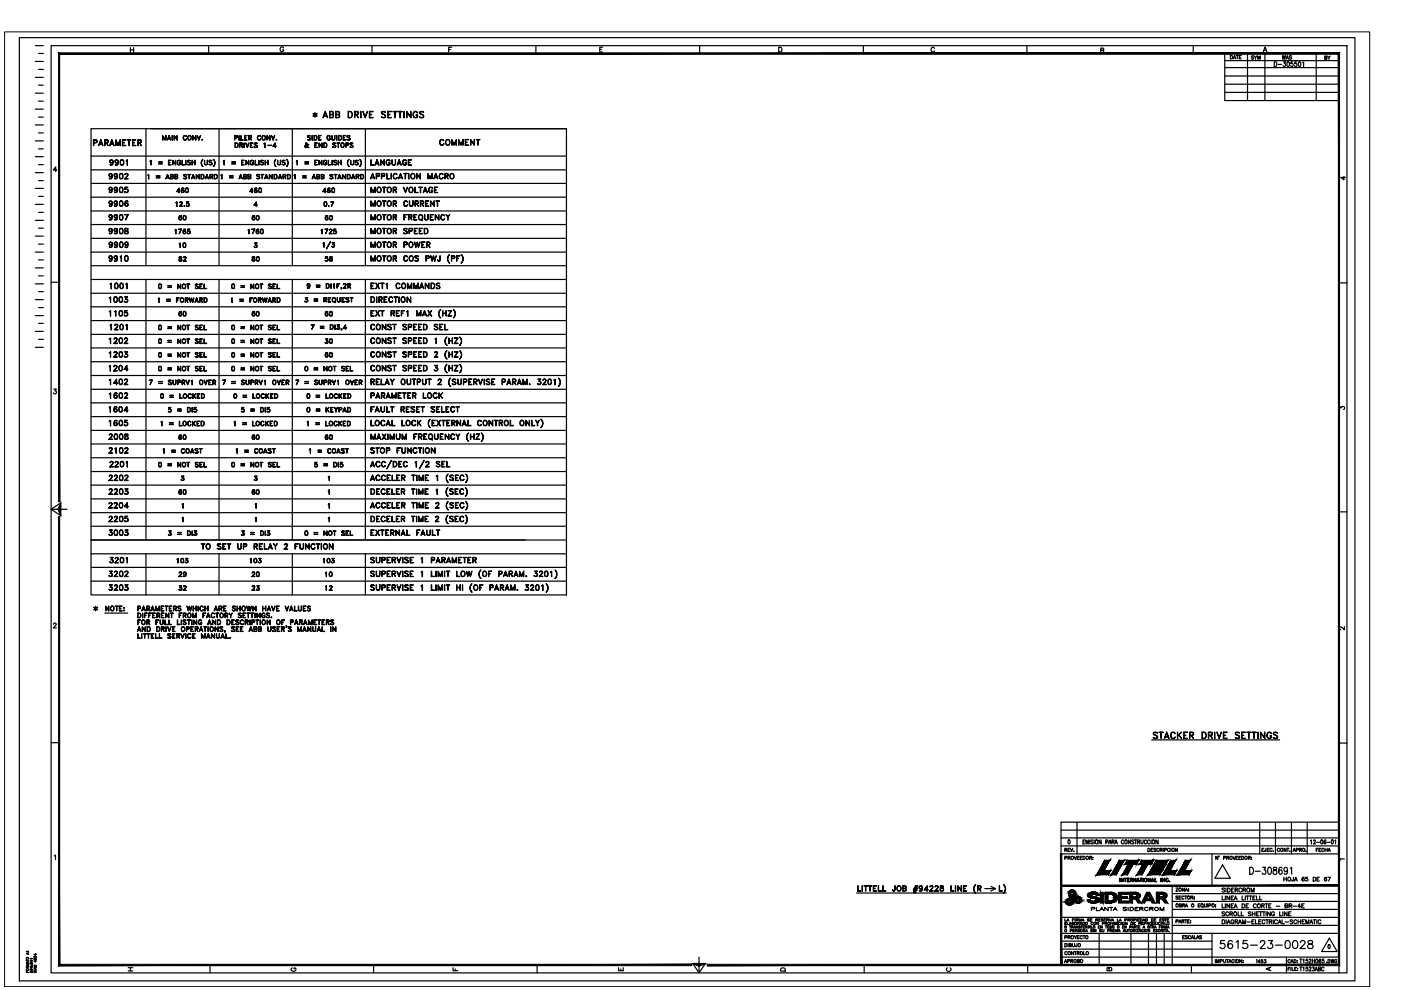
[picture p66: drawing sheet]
<svg xmlns="http://www.w3.org/2000/svg" width="297mm" height="210mm" viewBox="0 0 297 210" stroke-linecap="round" stroke-linejoin="round" font-family="sans-serif">
<g fill="none" stroke="#000" stroke-width=".25">
<path d="M4.1 8h283.2v200h-283.2zM7.5 19.8h1.7M7.5 16.4h1.7M7.5 13h1.7M7.5 9.7h1.7M8.2 18.1h1M8.2 14.7h1M8.2 11.3h1M10.8 9.7h274.8v196.6h-274.8zM27.6 10.1v1M27.6 10.6h.7M28.3 10.1v1"/>
<path d="M44.2 9.7v1.6M60.1 10.2a.37 .37 0 0 0-.4-.3 .37 .37 0 0 0-.3 .4v.3a.36 .36 0 0 0 .4 .4 .36 .36 0 0 0 .3-.4h-.2M78.9 9.7v1.6M95.1 10.5h.4M95.8 10h-.7v1M113.6 9.7v1.6M127.2 10.5h.4M127.8 10h-.6v1h.6M148.3 9.7v1.6M165.1 10h.3a.54 .54 0 0 1 .4 .5 .54 .54 0 0 1-.4 .5h-.3zM183 9.7v1.6M198.1 10.3a.37 .37 0 0 0-.4-.3 .37 .37 0 0 0-.3 .4v.3a.37 .37 0 0 0 .3 .3 .37 .37 0 0 0 .4-.2"/>
<path d="M217.7 9.7v1.6M233.4 10.7l.5-.1 .1-.3-.6-.1v1l.6-.1v-.4h-.2M253 9.7v1.6M259.7 19.6h24.2M259.7 17.9h24.2M259.7 16.1h24.2M259.7 14.3h24.2M259.7 12.9h24.2M260.9 11.8a.37 .37 0 0 1 .4 .3 .37 .37 0 0 1-.4 .4zM261.5 12.5l.2-.7 .3 .7M261.6 12.3h.3M262.1 11.8h.5"/>
<path d="M262.3 11.8v.7M262.8 12.1h.2M263.2 11.8h-.4v.7h.4M264.5 11.3v10M265.8 11.9h-.5l.5 .4-.1 .2-.4-.1M265.9 11.8l.3 .4v.4M266.5 11.8l-.3 .4M266.7 12.6v-.8l.2 .8 .3-.8v.8M267.8 11l.4-1 .4 1M268 10.7h.5M268.2 11.3v10M270.2 13.1a.51 .51 0 0 1 .5 .5 .51 .51 0 0 1-.5 .5z"/>
<path d="M271 13.7h.7M271.9 11.8l.1 .8 .2-.8 .2 .8 .1-.8M272.1 13.1h.4l-.2 .4a.3 .3 0 0 1 .3 .4 .3 .3 0 0 1-.6 0M272.7 12.6l.2-.8 .3 .8M272.8 12.3h.3M273 13.2l.1-.1a.58 .58 0 0 1 0 1l-.3-.4zM273.9 11.9l-.5-.1-.1 .2 .5 .2 .1 .2-.2 .2-.4-.2M274.1 13.1h-.4v.4a.3 .3 0 0 1 .4 .1 .3 .3 0 0 1 0 .4 .3 .3 0 0 1-.5-.1M274.9 13.1h-.4v.4a.3 .3 0 0 1 .4 .1 .3 .3 0 0 1 0 .4 .3 .3 0 0 1-.5-.1M275.4 13.2l.1-.1a.58 .58 0 0 1 0 1l-.2-.4zM276.2 13.3l.2-.2v1M279.1 11.3v10"/>
<path d="M280.9 12.2h.4v-.3h-.4v.7l.4-.1-.1-.3M281.5 11.9l.3 .3v.4M282 11.9l-.2 .3M283.9 11.3h-24.2v10h24.2M7.5 39.9h1.7M7.5 36.6h1.7M7.5 33.2h1.7M7.5 29.9h1.7M7.5 26.5h1.7M7.5 23.1h1.7M8.2 38.3h1M8.2 34.9h1"/>
<path d="M8.2 31.6h1M8.2 28.2h1M8.2 24.8h1M8.2 21.4h1M12 36.1h-.7l.5-.7v1M19.3 27.3h100.8v98.8h-100.8zM19.3 36h100.8M19.3 38.9h100.8M19.3 33.1h100.8M19.9 30.2h.6v-.5h-.6l-.1 1.2v-1.3l.7 .1v.5l-.6 .1M21 30.6h.7M21.1 30.5h.6"/>
<path d="M21.4 29.6l.4 1.3-.4-1.1-.5 1.1zM22.3 30.2h.6v-.5h-.6l-.1 1.2v-1.3l.7 .1v.5l-.6 .1M22.6 30.3l.3 .6zM23.2 39.9l.2-.2 .3 .2M23.2 37.2l.2 .3 .3-.3M23.2 37l.2-.2 .3 .2M23.2 37.8h.4M23.3 34.3l.3 .2 .3-.2M23.3 34.1l.3-.2 .3 .2M23.4 39.7l-.2 .3 .2 .3M23.4 36.8l-.2 .3 .2 .4M23.4 34.9h.4"/>
<path d="M23.4 30.6h.7M23.4 30.5h.6M23.5 39.7l.2 .4-.1 .7M23.5 36.8l.2 .4-.1 .7M23.5 33.9l-.2 .3 .2 .3M23.7 33.9a.68 .68 0 0 1 0 1.1M23.7 29.6l.5 1.3-.5-1.1-.5 1.1zM23.7 37.3a.36 .36 0 0 1-.5 .1 .36 .36 0 0 1 .1-.6 .36 .36 0 0 1 .5 .4 .52 .52 0 0 1-.4 .7l-.2-.2v.2M23.7 37.2l-.2 .3M23.9 34.4a.36 .36 0 0 1-.6 .1 .36 .36 0 0 1 .2-.6 .36 .36 0 0 1 .5 .3 .54 .54 0 0 1-.5 .8l-.2-.1 .1 .1M23.9 34.2l-.2 .3M24.3 39.9l.2-.2 .3 .2"/>
<path d="M24.3 37.2l.2 .3 .3-.3M24.3 37l.2-.2 .3 .2M24.3 37.8h.5M24.4 34.3l.3 .2 .3-.2M24.4 34.1l.3-.2 .3 .2M24.5 39.7l-.2 .3 .2 .3M24.5 36.8l-.2 .3 .2 .4M24.6 29.6l.4 1.1 .5-1.1v1.3l-.1-1-.4 1-.4-1v1zM24.6 39.7l.2 .4-.1 .7M24.6 36.8l.2 .4-.1 .7M24.6 33.9l-.2 .3 .2 .3M24.8 33.9a.68 .68 0 0 1 0 1.1"/>
<path d="M24.8 37.3a.36 .36 0 0 1-.5 .1 .36 .36 0 0 1 .1-.6 .36 .36 0 0 1 .5 .4 .52 .52 0 0 1-.4 .7l-.2-.2v.2M24.8 37.2l-.2 .3M25 34.4a.36 .36 0 0 1-.6 .1 .36 .36 0 0 1 .2-.6 .36 .36 0 0 1 .5 .3 .54 .54 0 0 1-.5 .8l-.2-.1h.5M25 34.2l-.2 .3M25.5 39.7h.1a.58 .58 0 0 1 .5 .6 .58 .58 0 0 1-.5 .5l-.2-.2-.1-.3zM25.5 39.8h.4M25.5 36.8h.1a.58 .58 0 0 1 .5 .5 .58 .58 0 0 1-.5 .6l-.3-.4zM25.5 37.8h.4M25.5 36.9h.4M25.5 39.7l-.1 .5 .1 .6M25.5 36.8l-.1 .5 .1 .6M25.6 33.9h.2a.61 .61 0 0 1 .5 .5 .61 .61 0 0 1-.5 .6l-.3-.2z"/>
<path d="M25.6 34.9h.5M25.6 34h.5M25.7 33.9l-.2 .5 .2 .6M25.9 39.7l.1 .5-.1 .6M25.9 36.8l.1 .5-.1 .6M26 29.6h.7l-.7 .1v1.1l.7 .1h-.7zM26 33.9l.2 .5-.2 .6M26 30.2h.4l-.4 .1M26.5 36.9l.4-.1 .2 .3-.6 .8h.7h-.8l.7-.8-.2-.3-.4 .2zM26.8 34.1l.2-.2v1.1v-1zM27 29.6l.7 .1zM27.3 29.7v1.2l.1-1.2"/>
<path d="M28.1 29.6h.7l-.6 .1v1.1l.6 .1h-.7zM28.2 30.2h.3l-.3 .1M29.3 30.2h.6v-.5h-.6l-.1 1.2v-1.3l.7 .1v.5l-.6 .1M29.6 30.3l.4 .6-.4-.6M30.9 27.3v29M31.3 37.2l.2-.2v.9v-.8zM31.9 34.1l.1-.1v1v-.9l-.2 .1zM31.9 27.3h88.2M33.1 37.3h.8zM33.1 37.7h.8zM33.6 34.3l.8 .1zM33.6 34.7h.8z"/>
<path d="M34.5 28.7l.3 .9 .4-.9v1l-.1-.8-.3 .8-.3-.8v.8zM35.2 37.7h.6M35.5 37l.4 .9-.4-.8-.4 .8zM35.6 29.4h.5M35.7 34h.6h-.5v.9l.5 .1h-.6zM35.8 34.4h.3l-.3 .1M35.9 28.7l.3 1-.3-.8-.4 .8zM36.2 37.4h.5v-.3l-.5-.1v.9l.5-.1v-.3h-.5M36.5 28.7v1zM36.5 37.4l.2 .2v.2l-.5 .1v-.9l.5 .1v.2l-.2 .2M36.6 34l.6 .8 .1-.8v1l-.6-.9-.1 .9zM36.9 28.7l.6 .9v-.9v1l-.5-.8-.1 .8z"/>
<path d="M37.1 37l.5 .2v.2h-.5M37.1 37.5l.5 .1v.2l-.5 .1M37.5 37.5l.2-.2-.1-.2-.5-.1v.9M37.5 37.4l.2 .2-.1 .2-.5 .1M37.7 34.1l.3-.1 .3 .2a.33 .33 0 0 0-.4-.2 .33 .33 0 0 0-.3 .4v.2a.31 .31 0 0 0 .3 .3 .31 .31 0 0 0 .3-.2v-.1l-.2-.1h.3v.2a.39 .39 0 0 1-.6 .2 .39 .39 0 0 1-.1-.5zM38 39.9l-.1 .9v-.8l-.4 .6h.6h-.6zM38.6 39.9h.3M38.6 39.9l-.1 .6 .2 .3M38.6 34l.1 .9 .5 .1h-.6zM38.9 39.9a.48 .48 0 0 0-.5 .4 .48 .48 0 0 0 .3 .5 .3 .3 0 0 0 .3-.4 .3 .3 0 0 0-.5 0M38.9 28.9l.4-.2 .2 .2a.34 .34 0 0 0-.3-.1 .34 .34 0 0 0-.3 .3v.2a.33 .33 0 0 0 .3 .4 .33 .33 0 0 0 .3-.3 .42 .42 0 0 1-.6 .2 .42 .42 0 0 1 0-.7zM38.9 37.1l.3-.1 .4 .1-.4-.1-.2 .2a.54 .54 0 0 1 .5 .7l-.6-.1a.31 .31 0 0 0 .4 .1 .31 .31 0 0 0 .2-.3l-.5-.3z"/>
<path d="M39.4 34v1zM39.5 39.9a.45 .45 0 0 1 .5 .5 .45 .45 0 0 1-.5 .4l-.2-.4zM39.5 39.9h.3M39.5 39.9l-.2 .4 .2 .5M39.8 39.9l.1 .4-.1 .5M39.8 34.1l.2-.1 .4 .1h-.6v.2l.5 .3v.3l-.5-.1h.5v-.2l-.5-.2zM39.8 37h.6zM40.1 37v.9v-.9M40.7 37.7h.5M40.7 34l.1 1zM40.8 34.4h.5M40.8 34.5h.5"/>
<path d="M40.9 28.7l.6 .9v-.9v1l-.6-.8v.8zM41 37l.3 .9-.3-.8-.4 .8zM41.3 34l.1 1zM41.6 37l.6 .8v-.8v.9l-.5-.8-.1 .8zM41.8 28.7l.4 .9 .3-.9-.3 1zM42.6 37h.4a.5 .5 0 0 1 .3 .5 .5 .5 0 0 1-.3 .4h-.4zM42.7 37h.3a.47 .47 0 0 1 .2 .5 .47 .47 0 0 1-.2 .4h-.3zM42.8 29.6l.2 .1zM42.8 29.6h.1M43 33.8a1.06 1.06 0 0 0 0 1.5 .94 .94 0 0 1 0-1.5zM43.3 34l.1 .7 .2 .2 .3-.1 .1-.8-.1 .9-.5-.1zM43.6 37.7h.6"/>
<path d="M43.9 37l.3 .9-.3-.8-.4 .8zM44.3 34.1l.2-.1 .5 .1a.3 .3 0 0 0-.4-.1 .3 .3 0 0 0-.2 .3l.4 .2 .2 .3-.3 .2-.4-.2a.31 .31 0 0 0 .4 .1 .31 .31 0 0 0 .2-.3l-.5-.2zM44.6 37.4h.4v-.3l-.4-.1-.1 .9v-.9l.6 .1-.1 .3-.4 .1M44.8 37.5l.3 .4-.3-.4M45.2 33.8a.9 .9 0 0 1 0 1.5 .98 .98 0 0 0 0-1.5zM45.4 37h.4a.48 .48 0 0 1 .3 .5 .48 .48 0 0 1-.3 .4h-.4zM45.5 37h.3a.44 .44 0 0 1 .3 .5 .44 .44 0 0 1-.3 .4h-.3zM46.4 27.3v29M46.8 37.2l.3-.2v.9l-.1-.8zM47.4 34.1l.1-.1v1zM48.6 37.3h.8zM48.6 37.7h.8z"/>
<path d="M49.1 34.3l.8 .1zM49.1 34.7h.8zM49.8 29.2h.4v-.4h-.4l-.1 .9v-1l.6 .1-.1 .4h-.4M49.8 30.3h.4a.51 .51 0 0 1 .3 .5 .51 .51 0 0 1-.3 .5h-.4zM49.9 30.3a.46 .46 0 0 1 .6 .5 .46 .46 0 0 1-.6 .4zM50.7 28.7v1zM50.8 37.7h.5M50.8 30.8l.5-.1v-.3l-.5-.1v1v-1l.6 .2-.1 .3h-.5M51 37l.4 .9-.4-.8-.3 .8zM51.1 28.7v1h.5h-.5zM51.1 30.8l.3 .5-.3-.5M51.2 34h.6h-.5v.9l.5 .1h-.6z"/>
<path d="M51.3 34.4h.3l-.3 .1M51.7 30.3l.1 1zM51.7 37.4h.5v-.3l-.5-.1v.9l.5-.1v-.3h-.5M51.9 28.7h.5l-.5 .1v.9h.5h-.5zM51.9 29.2h.3h-.3M52 37.4l.2 .1v.3l-.5 .1v-.9l.5 .1v.3l-.2 .1M52.1 30.3l.4 .8 .3-.8-.3 1zM52.1 34l.6 .8v-.8v1l-.5-.9-.1 .9zM52.6 37.4h.5v-.3l-.5-.1v.9l.5-.1v-.3h-.5M52.8 29.2h.5v-.4h-.5l-.1 .9v-1l.6 .1v.4h-.5M53 37.4l.2 .3-.6 .2v-.9l.6 .2-.2 .3M53 29.2l.3 .5-.3-.5"/>
<path d="M53.1 30.3h.5zM53.1 30.3v1h.5l-.5-.1M53.1 30.8h.3h-.3M53.2 34.1l.4-.1 .2 .2a.37 .37 0 0 0-.6 0 .37 .37 0 0 0 0 .5 .37 .37 0 0 0 .5 0l-.1-.2h.2l-.1 .3a.45 .45 0 0 1-.6-.1 .45 .45 0 0 1 .1-.6zM53.5 39.9l-.1 .9v-.8l-.4 .6h.6h-.6zM53.9 30.4l.2-.1 .5 .1a.3 .3 0 0 0-.4-.1 .3 .3 0 0 0-.2 .3l.5 .3 .1 .2-.3 .2-.4-.2a.33 .33 0 0 0 .4 .1 .33 .33 0 0 0 .2-.3l-.5-.2zM54.1 39.9h.3M54.1 39.9l-.1 .6 .1 .3M54.1 34v.9l.6 .1h-.6zM54.4 39.9a.48 .48 0 0 0-.5 .4 .48 .48 0 0 0 .3 .5 .3 .3 0 0 0 .3-.4 .3 .3 0 0 0-.5 0M54.4 37.1l.3-.1 .4 .1-.4-.1-.2 .2a.54 .54 0 0 1 .5 .7l-.6-.1h.6v-.2l-.5-.3zM54.7 28.9l.3-.2 .3 .2a.39 .39 0 0 0-.6 0 .39 .39 0 0 0 0 .6 .39 .39 0 0 0 .6-.1 .43 .43 0 0 1-.7 .2 .43 .43 0 0 1 0-.7z"/>
<path d="M54.9 34v1zM54.9 39.9a.45 .45 0 0 1 .6 .5 .45 .45 0 0 1-.6 .4l-.1-.4zM54.9 39.9h.4M55 39.9l-.1 .4 .1 .5M55.2 34.1l.3-.1 .4 .1h-.6v.2l.5 .3v.3l-.6-.1h.6v-.2l-.5-.2zM55.3 39.9l.1 .4-.1 .5M55.3 37h.6zM55.6 37v.9zM55.6 28.9a.44 .44 0 0 1 .7 .3 .44 .44 0 0 1-.7 .4zM55.9 30.5l.3-.2v1l-.1-.9zM56.2 37.7h.5M56.2 34l.1 1z"/>
<path d="M56.3 34.4h.5M56.3 34.5h.5M56.5 37l.4 .9-.4-.8-.4 .8zM56.6 28.7l.6 .9v-.9v1l-.6-.8v.8zM56.8 30.8h.8zM56.8 34l.1 1zM57.1 37l.6 .8v-.8v.9l-.5-.8-.1 .8zM57.5 28.7l.4 .9 .4-.9-.4 1zM57.9 31h.7h-.7l.5-.7v1l-.1-.9-.4 .6M58.1 37h.4a.5 .5 0 0 1 .3 .5 .5 .5 0 0 1-.3 .4h-.4zM58.2 37h.3a.47 .47 0 0 1 .2 .5 .47 .47 0 0 1-.2 .4h-.3M58.4 33.9l.1-.1a1.06 1.06 0 0 0 0 1.5 .99 .99 0 0 1-.1-1.4z"/>
<path d="M58.5 29.6l.2 .1zM58.6 29.6h.1M58.8 34l.1 .7 .2 .2 .3-.1 .1-.8-.1 .9-.5-.1zM59.1 37.7h.5M59.4 37l.3 .9-.3-.8-.4 .8zM59.8 34.1l.2-.1 .5 .1h-.6v.2l.5 .3v.3l-.6-.1h.6v-.2l-.5-.2zM60.1 37.4h.4v-.3l-.4-.1-.1 .9v-.9l.6 .1-.1 .3-.4 .1M60.3 37.5l.3 .4-.2-.4M60.7 33.8a.97 .97 0 0 1 0 1.5 1.07 1.07 0 0 0 0-1.5zM61 37a.51 .51 0 0 1 .6 .2 .51 .51 0 0 1-.2 .7h-.4zM61 37a.44 .44 0 0 1 .6 .5 .44 .44 0 0 1-.6 .4zM62 27.3v29"/>
<path d="M62.3 37.2l.3-.2v.9l-.1-.8zM62.8 34.2l.2-.2v1v-.9zM64.1 37.3h.8zM64.1 37.7h.8zM64.6 34.3l.8 .1zM64.6 34.7h.8zM64.8 30.4h.3M64.9 30.3a.95 .95 0 0 0 .6 .9h-.2l-.5-.5v-.3l.2-.1 .1 .3-.4 .3-.1 .2 .5 .1 .2-.5 .2-.1-.2 .1M65 30.3v.3l-.4 .4v.2h.5l.2-.5M65.2 28.9l.2-.2 .4 .2h-.6l.1 .2 .5 .2-.1 .4-.5-.1h.6l-.1-.3-.4-.2zM66.2 28.7v1zM66.3 37.7h.5"/>
<path d="M66.5 37l.4 .9-.4-.8-.3 .8zM66.6 28.7a.51 .51 0 0 1 .6 .5 .51 .51 0 0 1-.6 .5zM66.6 28.8a.46 .46 0 0 1 .6 .4 .46 .46 0 0 1-.6 .5zM66.7 34h.6h-.5v.9l.5 .1h-.6zM66.8 30.3h.5zM66.8 30.3v1h.5l-.5-.1M66.8 24.4h.1M66.8 24.3v.2M66.8 30.8h.3h-.3M66.8 34.4h.3l-.3 .1M66.8 24.3l-.4 .4 .4-.3-.4-.3 .4 .2v-.4v.4l.4-.2-.4 .3 .4 .3-.4-.2v.3v-.3M67.2 37.4h.5v-.3l-.5-.1v.9l.5-.1v-.3h-.5"/>
<path d="M67.6 37.4l.2 .2-.1 .2-.5 .1v-.9l.5 .1 .1 .2-.2 .2M67.6 28.8l.5-.1h-.5v1M67.6 29.2h.3h-.3M67.6 29.7h.5zM67.6 34l.6 .8v-.8v1l-.6-.9v.9zM67.6 30.3l.6 .8 .1-.8v1l-.6-.9-.1 .9zM68.2 37.4h.4v-.3l-.4-.1v.9l.4-.1v-.3h-.4M68.5 37.4l.2 .2v.2l-.6 .1v-.9l.6 .1v.3l-.2 .1M68.6 24.7h.7M68.7 30.3a.51 .51 0 0 1 .6 .5 .51 .51 0 0 1-.6 .5zM68.7 34.1l.3-.1 .3 .2a.33 .33 0 0 0-.4-.2 .33 .33 0 0 0-.3 .4v.2a.31 .31 0 0 0 .2 .3 .31 .31 0 0 0 .4-.2l-.2-.2h.3v.2a.39 .39 0 0 1-.6 .2 .39 .39 0 0 1-.1-.5zM68.7 24.6h.6"/>
<path d="M68.7 30.3a.46 .46 0 0 1 .6 .5 .46 .46 0 0 1-.6 .4zM69 39.9l-.1 .9v-.8l-.4 .6h.7h-.7zM69 23.6l.5 1.4-.5-1.2-.5 1.2zM69.4 28.9l.4-.2 .2 .2a.34 .34 0 0 0-.4-.1 .34 .34 0 0 0-.2 .3v.2a.3 .3 0 0 0 .3 .4 .3 .3 0 0 0 .3-.4h-.2h.2a.38 .38 0 0 1-.4 .4 .38 .38 0 0 1-.3-.6zM69.6 39.9h.3M69.6 34v.9l.5 .1h-.5zM69.6 39.9l-.1 .6 .2 .3M69.9 39.9a.43 .43 0 0 0-.5 .4 .43 .43 0 0 0 .6 .4 .31 .31 0 0 0-.1-.4 .31 .31 0 0 0-.4 .1M69.9 23.7h.5l.3 .2-.1 .3h-.7M69.9 24.3l.7 .1 .1 .1-.1 .3-.7 .1M69.9 37.1l.3-.1 .4 .1a.33 .33 0 0 0-.3-.1 .33 .33 0 0 0-.3 .3l.4 .1 .2 .4-.2 .1-.5-.1a.3 .3 0 0 0 .4 .1 .3 .3 0 0 0 .2-.3l-.5-.3zM70.4 28.7v.9l.3 .1 .2-.1 .1-.9-.1 1-.5-.1z"/>
<path d="M70.4 24.2l.3 .2v.4l-.8 .2v-1.4l.8 .1v.5l-.3 .1M70.4 34v1zM70.4 39.9a.48 .48 0 0 1 .6 .4 .48 .48 0 0 1-.3 .5l-.3-.1zM70.4 39.9h.4M70.5 39.9l-.1 .4 .1 .5M70.5 30.4l.3-.1 .4 .1a.3 .3 0 0 0-.4-.1 .3 .3 0 0 0-.1 .3l.5 .3v.2l-.2 .2-.5-.2a.33 .33 0 0 0 .4 .1 .33 .33 0 0 0 .2-.3l-.4-.2zM70.7 34.1l.3-.1 .4 .1-.4-.1-.2 .2a.51 .51 0 0 1 .5 .7l-.6-.1h.7l-.2-.3-.4-.2zM70.8 39.9l.1 .4-.1 .5M70.8 37h.6zM71.1 37v.9l.1-.9M71.2 24.2h.7v-.5h-.7v1.2l.7-.1v-.4l-.7-.1M71.4 28.7v1z"/>
<path d="M71.4 30.3h.6zM71.7 24.2l.3 .3-.1 .4-.7 .1v-1.4l.7 .1 .1 .4-.3 .2M71.7 30.3v1l.1-1M71.7 34l.1 1zM71.7 37.7h.6M71.8 34.4h.5M71.8 34.5h.5M71.8 28.7a.51 .51 0 0 1 .6 .5 .51 .51 0 0 1-.6 .5zM71.8 28.8a.46 .46 0 0 1 .6 .4 .46 .46 0 0 1-.6 .5M72 37l.3 .9-.3-.8-.4 .8zM72.3 34v1zM72.3 30.4a.42 .42 0 0 1 .7 .4 .42 .42 0 0 1-.7 .3z"/>
<path d="M72.6 37l.6 .8 .1-.8v.9l-.6-.8-.1 .8zM72.8 28.7h.5l-.5 .1v.9h.5h-.5zM72.8 29.2h.3h-.3M73.4 30.8l.4-.1v-.3l-.4-.1-.1 1v-1l.6 .1-.1 .4h-.4M73.6 28.9l.2-.2 .5 .2h-.7l.1 .2 .5 .2 .1 .3-.3 .1-.4-.1h.6v-.2l-.6-.3zM73.6 37h.4a.48 .48 0 0 1 .3 .5 .48 .48 0 0 1-.3 .4h-.4zM73.7 37h.3a.44 .44 0 0 1 .3 .6 .44 .44 0 0 1-.6 .3zM73.8 23.6a.75 .75 0 0 1 .9 .4 .75 .75 0 0 1-.2 .9l-.7 .1zM73.9 23.7a.64 .64 0 0 1 .7 .4 .64 .64 0 0 1-.3 .8h-.4zM73.9 33.9l.1-.1a.97 .97 0 0 0 0 1.5 .94 .94 0 0 1-.1-1.4zM74.2 30.4l.2-.1 .4 .1a.3 .3 0 0 0-.3-.1 .3 .3 0 0 0-.2 .3l.4 .2 .1 .3-.2 .2-.4-.2a.31 .31 0 0 0 .4 .1 .31 .31 0 0 0 .2-.3l-.5-.2zM74.3 34l.1 .7 .2 .2 .4-.2v-.7v.7l-.2 .2-.4-.1z"/>
<path d="M74.6 37.7h.5M74.9 37l.4 .9-.4-.8-.4 .8zM75.2 24.2h.7v-.3l-.2-.2h-.5v1.3v-1.4h.5l.3 .3-.1 .3-.7 .1M75.3 34.1l.3-.1 .4 .1a.33 .33 0 0 0-.4-.1 .33 .33 0 0 0-.2 .3l.4 .2 .2 .3-.3 .2-.4-.2a.31 .31 0 0 0 .4 .1 .31 .31 0 0 0 .2-.3l-.5-.2zM75.6 24.3l.4 .7zM75.6 37.4h.4v-.3l-.4-.1-.1 .9v-.9l.6 .1-.1 .3-.4 .1M75.8 37.5l.3 .4-.2-.4M76.2 33.8a.9 .9 0 0 1 0 1.5 .98 .98 0 0 0 0-1.5zM76.5 23.6v1.4zM76.5 37h.3a.5 .5 0 0 1 .3 .5 .5 .5 0 0 1-.3 .4h-.3zM76.5 37h.3a.47 .47 0 0 1 .3 .5 .47 .47 0 0 1-.3 .4h-.3zM76.9 23.6l.5 1.2 .5-1.2-.5 1.4z"/>
<path d="M77.5 27.3v29M78.3 23.6h.8l-.7 .1v1.2l.7 .1h-.8zM78.4 24.2h.4l-.4 .1M78.7 39.7l.4 1 .4-1v1.1v-.9l-.4 .9-.4-.9v.9zM78.7 33.9v1.1h.6h-.6zM78.7 37.7h.6M78.7 37.6h.5M79 36.8l.4 1.1-.4-1-.5 1zM79.6 34.7h.7M79.8 37.3h.6v-.4l-.6-.1v1.1v-1.1h.6v.5l-.6 .1M79.9 33.9l.5 1.1-.5-1-.4 1zM80.7 33.9l.7 1 .1-1v1.1l-.7-1-.1 1z"/>
<path d="M80.9 23.8l.1-.1a.54 .54 0 0 1 .7 .1l-.3-.1-.5 .1 .1 .3 .7 .4v.3l-.3 .2-.5-.2 .3 .1 .5-.1-.1-.4-.6-.3zM80.9 37.3h.6v-.4l-.6-.1v1.1v-1.1h.6v.5l-.6 .1M81.1 39.7h.7zM81.4 39.7v1.1l.1-1.1M82 36.8v1.1h.6h-.6zM82 34l.4-.1 .3 .2a.45 .45 0 0 0-.6-.1 .45 .45 0 0 0-.2 .6 .36 .36 0 0 0 .4 .4 .36 .36 0 0 0 .3-.4l-.2-.1h.3a.46 .46 0 0 1-.6 .5 .46 .46 0 0 1-.2-.7zM82.2 23.6h.8l-.7 .1v1.2l.7 .1h-.8zM82.3 24.2h.4l-.4 .1M82.9 36.8l.1 1.1zM83.1 33.9l.1 1 .2 .1 .4-.3 .1-.8-.1 1-.3 .1-.4-.1zM83.3 23.6l.9 .1zM83.6 36.8h.4l.2 .2a.4 .4 0 0 0-.4-.2 .4 .4 0 0 0-.4 .4v.3a.4 .4 0 0 0 .4 .4 .4 .4 0 0 0 .4-.2 .44 .44 0 0 1-.5 .2 .44 .44 0 0 1-.3-.4z"/>
<path d="M83.7 23.7v1.3l.1-1.3M84.3 34.7h.7M84.4 23.6l.9 .1zM84.6 37.7h.7M84.6 33.9l.5 1.1-.5-1-.4 1zM84.6 37.6h.6M84.8 23.7v1.3l.1-1.3M84.9 36.8l.4 1.1-.4-1-.4 1zM85.5 34l.4-.1 .3 .2a.4 .4 0 0 0-.5-.2 .4 .4 0 0 0-.3 .4v.3a.36 .36 0 0 0 .4 .4 .36 .36 0 0 0 .3-.4l-.2-.1h.3a.43 .43 0 0 1-.4 .6 .43 .43 0 0 1-.5-.5zM85.5 39.7l.5 1 .4-1-.4 1.1zM85.6 36.8h.7zM85.6 23.6l.1 1.4z"/>
<path d="M85.9 36.8v1.1l.1-1.1M86.2 23.6l.9 1.2v-1.2v1.4l-.8-1.2-.1 1.2zM86.6 33.9h.6h-.6v1.1h.6h-.6zM86.6 36.8l.1 1.1zM86.6 34.4h.4l-.4 .1M87.7 23.8l.5-.2 .4 .3a.5 .5 0 0 0-.6-.2 .5 .5 0 0 0-.4 .4v.4a.43 .43 0 0 0 .5 .4 .43 .43 0 0 0 .4-.4l-.3-.1h.4v.3a.51 .51 0 0 1-.6 .3 .51 .51 0 0 1-.4-.5zM88 39.7v1.1h.6h-.6zM88.3 36.8l.8 .9v-.9v1.1l-.7-1-.1 1zM88.8 39.7h.7zM88.9 23.8a.54 .54 0 0 1 .9 0l-.3-.1-.5 .1 .1 .3 .7 .4v.3l-.3 .2-.6-.2 .3 .1 .6-.1-.1-.4-.7-.3zM89.1 39.7v1.1l.1-1.1M90.2 39.7l.4 1.1-.4-.9-.5 .9z"/>
<path d="M90.7 36.8l.5 .9 .4-.9v1.1v-.9l-.4 .9-.4-.9-.1 .9zM91.1 39.7h.3l.3 .2a.43 .43 0 0 0-.4-.2 .43 .43 0 0 0-.4 .4v.3a.36 .36 0 0 0 .4 .4 .36 .36 0 0 0 .4-.4l-.3-.1h.3a.43 .43 0 0 1-.3 .6 .43 .43 0 0 1-.5-.5zM92.1 37.7h.6M92.1 39.7h.7h-.6v1.1h.6h-.7zM92.1 37.6h.6M92.4 36.8l.4 1.1-.4-1-.5 1zM93.2 36.9l.5-.1 .2 .2-.2-.2a.51 .51 0 0 0-.5 .6 .51 .51 0 0 0 .6 .4l.1-.1-.2 .2a.59 .59 0 0 1-.6-.3 .59 .59 0 0 1 .1-.7zM93.4 29.6h.5l.2 .3a.44 .44 0 0 0-.5-.3 .44 .44 0 0 0-.3 .4v.3a.42 .42 0 0 0 .2 .4 .42 .42 0 0 0 .4 0l.2-.2a.46 .46 0 0 1-.5 .3 .46 .46 0 0 1-.4-.5zM94.4 37.3h.6v-.4l-.6-.1-.1 1.1v-1.1h.7v.5l-.6 .1M94.6 29.7l.1-.1a.58 .58 0 0 1 .7 .6 .58 .58 0 0 1-.7 .6l-.3-.5zM94.7 37.4l.3 .5-.3-.5M94.7 29.7a.52 .52 0 0 1 .7 .5 .52 .52 0 0 1-.7 .5l-.2-.4z"/>
<path d="M95.8 29.6l.5 1 .5-1v1.2l-.1-.9-.4 .9-.4-.9-.1 .9zM97.2 29.6l.5 1 .5-1v1.2l-.1-.9-.4 .9-.4-.9-.1 .9zM98.6 29.6h.8h-.7v1.2h.7h-.8zM98.7 30.2h.4h-.4M99.8 29.6l.7 1 .1-1v1.2l-.8-1.1v1.1zM101 29.6h.7zM101.3 29.6v1.2v-1.2M284.9 37.4v.7l-.6-.5h1M7.5 53.5h1.7M7.5 56.8h1.7M7.5 50.1h1.7M7.5 46.7h1.7"/>
<path d="M7.5 43.3h1.7M8.2 58.5h1M8.2 55.1h1M8.2 51.8h1M8.2 48.4h1M8.2 45h1M8.2 41.6h1M10.8 59.8h1.7M19.3 59.3h100.8M19.3 47.6h100.8M19.3 44.7h100.8M19.3 41.8h100.8"/>
<path d="M19.3 56.3h100.8M19.3 53.5h100.8M19.3 50.5h100.8M23.2 45.9l.2 .3 .3-.3M23.2 45.8l.2-.3 .3 .3M23.2 54.6l.2 .3 .3-.3M23.2 54.5l.2-.2 .3 .2M23.2 51.8l.3 .2 .3-.2M23.2 51.6l.3-.2 .3 .2M23.2 48.8l.3 .3 .2-.3-.2 .3M23.2 48.7l.2-.2 .3 .2M23.2 43l.2 .3 .3-.3"/>
<path d="M23.2 42.9l.2-.2 .3 .2M23.2 40.1l.2 .2 .3-.2M23.2 46.6h.4M23.2 55.3h.4M23.2 49.5h.4M23.2 43.6h.4M23.2 40.7h.4M23.2 52.4h.5M23.4 45.5l-.2 .3 .2 .4M23.4 54.3l-.2 .3 .2 .3M23.4 48.5l-.2 .3 .2 .3M23.4 42.7l-.2 .2 .2 .4"/>
<path d="M23.4 51.4l-.2 .2 .2 .4M23.5 45.5l.2 .4-.1 .7M23.5 54.3l.2 .3-.1 .7M23.5 51.4a.69 .69 0 0 1 .1 1M23.5 48.5l.2 .3-.1 .7M23.5 42.7a.68 .68 0 0 1 .1 1M23.7 46a.36 .36 0 0 1-.5 .1 .36 .36 0 0 1 .1-.6 .36 .36 0 0 1 .5 .4 .52 .52 0 0 1-.4 .7l-.2-.1v.1M23.7 45.9l-.2 .3M23.7 54.8a.36 .36 0 0 1-.5 0 .36 .36 0 0 1 .1-.5 .36 .36 0 0 1 .5 .3 .58 .58 0 0 1-.4 .8l-.2-.2v.1M23.7 54.6l-.2 .3M23.7 49a.36 .36 0 0 1-.5 0 .36 .36 0 0 1 .1-.5 .36 .36 0 0 1 .5 .3 .54 .54 0 0 1-.3 .8l-.3-.2v.1M23.7 43.1a.36 .36 0 0 1-.5 .1 .36 .36 0 0 1 .1-.6 .36 .36 0 0 1 .5 .4 .54 .54 0 0 1-.4 .8l-.2-.2v.1"/>
<path d="M23.7 43l-.2 .3M23.7 40.2a.36 .36 0 0 1-.5 .1 .36 .36 0 0 1 .1-.6 .36 .36 0 0 1 .5 .4 .54 .54 0 0 1-.3 .7l-.3-.1v.1M23.7 40.1l-.2 .2M23.8 51.8a.37 .37 0 0 1-.6 .1 .37 .37 0 0 1 0-.5 .37 .37 0 0 1 .6 .1v.2a.54 .54 0 0 1-.3 .8l-.3-.2 .1 .1M23.8 51.7l-.3 .3M24.3 45.9l.2 .3 .3-.3M24.3 45.8l.2-.3 .3 .3M24.3 54.6l.2 .3 .3-.3M24.3 54.5l.2-.2 .3 .2M24.3 51.8l.3 .2 .3-.2M24.3 51.6l.3-.2 .3 .2M24.3 48.8l.3 .3 .2-.3-.2 .3"/>
<path d="M24.3 48.7l.2-.2 .3 .2M24.3 43l.2 .3 .3-.3M24.3 42.9l.2-.2 .3 .2M24.3 40.1l.2 .2 .3-.2M24.3 46.6h.5M24.3 55.3h.5M24.3 49.5h.5M24.3 43.6h.5M24.3 40.7h.5M24.3 52.4h.5M24.5 45.5l-.2 .3 .2 .4M24.5 54.3l-.2 .3 .2 .3"/>
<path d="M24.5 48.5l-.2 .3 .2 .3M24.5 42.7l-.2 .2 .2 .4M24.5 51.4l-.2 .2 .2 .4M24.6 45.5l.2 .4-.1 .7M24.6 54.3l.2 .3-.1 .7M24.6 48.5l.2 .3-.1 .7M24.6 42.7a.68 .68 0 0 1 .1 1M24.7 51.4l.2 .3-.2 .7M24.8 46a.36 .36 0 0 1-.5 .1 .36 .36 0 0 1 .1-.6 .36 .36 0 0 1 .5 .4 .52 .52 0 0 1-.4 .7l-.2-.1v.1M24.8 45.9l-.2 .3M24.8 54.8a.36 .36 0 0 1-.5 0 .36 .36 0 0 1 .1-.5 .36 .36 0 0 1 .5 .3l-.1 .5a.33 .33 0 0 1-.5 .2M24.8 54.6l-.2 .3"/>
<path d="M24.8 49a.36 .36 0 0 1-.5 0 .36 .36 0 0 1 .1-.5 .36 .36 0 0 1 .5 .3 .57 .57 0 0 1-.3 .8l-.3-.2v.1M24.8 43.1a.36 .36 0 0 1-.5 .1 .36 .36 0 0 1 .1-.6 .36 .36 0 0 1 .5 .4 .54 .54 0 0 1-.4 .8l-.2-.2v.1M24.8 43l-.2 .3M24.8 40.2a.36 .36 0 0 1-.5 .1 .36 .36 0 0 1 .1-.6 .36 .36 0 0 1 .5 .4 .57 .57 0 0 1-.3 .7l-.3-.1v.1M24.8 40.1l-.2 .2M24.9 51.8a.37 .37 0 0 1-.6 .1 .37 .37 0 0 1 0-.5 .37 .37 0 0 1 .6 .1v.2a.54 .54 0 0 1-.3 .8l-.3-.2 .1 .1M24.9 51.7l-.2 .3M25.5 45.5h.1a.58 .58 0 0 1 .5 .6 .58 .58 0 0 1-.5 .5l-.3-.4zM25.5 46.6h.4M25.5 45.6h.4M25.5 54.4l.2-.2v1.2v-1.1zM25.5 51.4a.33 .33 0 0 1 .5 .1l.1 .5-.1 .4a.59 .59 0 0 1-.7-.3 .59 .59 0 0 1 .2-.7z"/>
<path d="M25.5 52.4h.5M25.5 51.4h.5M25.5 48.5l.1-.1a.58 .58 0 0 1 .5 .6 .58 .58 0 0 1-.5 .6l-.2-.3-.1-.2zM25.5 49.5h.4M25.5 48.5h.4M25.5 42.7a.56 .56 0 0 1 .7 .4 .56 .56 0 0 1-.5 .7l-.3-.3-.1-.4zM25.5 43.6h.4M25.5 42.7h.4M25.5 40.7h.4M25.5 45.5l-.1 .5 .1 .6M25.5 48.5l-.1 .4 .1 .6M25.5 42.7l-.1 .4 .1 .6"/>
<path d="M25.6 51.4l-.2 .4 .2 .6M25.9 45.5l.1 .5-.1 .6M25.9 51.4l.1 .4-.1 .6M25.9 48.5l.1 .4-.1 .6M25.9 42.7l.1 .4-.1 .6M26.5 49.4l.1 .1M26.5 40.7l.1 .1M26.5 51.8l.3 .2 .3-.2M26.5 51.6l.3-.2 .3 .2M26.5 48.5a.51 .51 0 0 0 .6 .6v.4h-.6a.54 .54 0 0 1 .6-.7v-.3zM26.5 48.5h.6M26.5 43.5l.3 .2 .3-.2"/>
<path d="M26.5 43.3l.3-.2 .3 .2M26.5 52.4h.5M26.6 54.3l.2-.1a.62 .62 0 0 1 .4 .6 .62 .62 0 0 1-.4 .6l-.4-.5zM26.6 55.3h.4M26.6 54.3h.4M26.6 48.5v.3l.3 .1 .3 .3-.1 .3-.2 .1-.4-.1-.1-.3 .3-.3 .3-.1v-.3M26.6 54.3l-.1 .4 .1 .6M26.6 42.7h.5M26.7 42.7l-.1 .1a.57 .57 0 0 0 .2 .9M26.7 51.4l-.2 .2 .2 .4M26.8 43.1l-.3 .3M26.9 51.4l.2 .3-.2 .7"/>
<path d="M26.9 43.1l.2 .3-.2 .3M26.9 40.1l.2 .3-.2 .4M27 54.3l.1 .4-.1 .6M27 42.7h.1a.37 .37 0 0 0-.6 .1v.6a.36 .36 0 0 0 .4 .3 .36 .36 0 0 0 .2-.6 .36 .36 0 0 0-.6 .1M27.1 51.8a.37 .37 0 0 1-.6 .1 .37 .37 0 0 1 0-.5 .37 .37 0 0 1 .6 .1v.2a.57 .57 0 0 1-.3 .8l-.3-.2 .1 .1M27.1 51.7l-.2 .3M27.1 45.5l-.5 1.1 .6-1.1h-.8h.7M27.1 40.3l-.1-.1h-.5v-.5h.6h-.5l-.1 .4a.41 .41 0 0 1 .6 .1 .41 .41 0 0 1-.1 .6 .41 .41 0 0 1-.6-.2l.4 .2 .3-.2M27.1 49.4l-.1 .1M30.9 59.3v55.2M37.3 43l.2-.2v1v-.9zM37.3 48.6v1v-.9l-.2 .1z"/>
<path d="M37.8 48.6h.7l-.5 1 .4-1zM38 46.4l.2 .2 .3-.2M38 46.3l.2-.2 .3 .2M38 51.7l.2-.2v1v-.9zM38 55.2l.1 .1M38 54.5v.2l.5 .3v.3l-.5-.1 .1-.3 .4-.2v-.2zM38 54.5h.5M38.1 54.5l-.1 .1a.51 .51 0 0 1 .5 .7l-.4 .1-.1-.1a.56 .56 0 0 1 .5-.7l-.1-.1M38.1 45.8h.3M38.1 43.7l.6 .1h-.6l.5-.8-.1-.2-.4 .2 .4-.2 .2 .2-.1 .2-.5 .6M38.1 45.7l-.1 .6 .2 .3M38.2 46.1l-.2 .2"/>
<path d="M38.3 46.1l.2 .2-.2 .3M38.4 45.7l.1 .1-.2-.1a.45 .45 0 0 0-.4 .5 .45 .45 0 0 0 .5 .4 .3 .3 0 0 0 .1-.4 .3 .3 0 0 0-.4-.1l-.1 .1M38.5 40.6l.2 .2 .3-.2M38.5 40.5l.2-.2 .3 .2M38.5 55.2l-.1 .1M38.7 40.3l-.2 .2M38.8 40.3l.2 .2-.2 .3M38.9 49.3l.2 .2 .3-.2M38.9 49.2l.2-.2 .3 .2M38.9 55.3l.6 .1h-.7l.6-.7-.2-.2-.3 .1a.29 .29 0 0 1 .3-.2 .29 .29 0 0 1 .3 .3l-.6 .7M38.9 51.5a.45 .45 0 0 1 .5 .5 .45 .45 0 0 1-.5 .4l-.1-.3zM38.9 52.4h.4"/>
<path d="M38.9 51.6h.4M38.9 45.7a.43 .43 0 0 1 .6 .5 .43 .43 0 0 1-.6 .4l-.1-.3zM38.9 46.6h.4M38.9 45.8h.4M38.9 48.7h.4M38.9 51.5l-.1 .4 .1 .5M39 45.7l-.1 .4 .1 .5M39 48.6l-.1 .7 .1 .2M39 49l-.1 .3M39.1 43.6v.2zM39.1 43.7h.1M39.2 49l.2 .3-.2 .2"/>
<path d="M39.2 51.5l.2 .4-.2 .5M39.3 45.7l.1 .4-.1 .5M39.3 48.6l.1 .2-.1-.2a.48 .48 0 0 0-.5 .4 .48 .48 0 0 0 .3 .6 .3 .3 0 0 0 .3-.5 .3 .3 0 0 0-.5 0M39.5 40.8h.3M39.5 43.6l.2 .1M39.8 49.4l.1 .1M39.9 43.2l.2 .2-.2 .3M40.1 49l.2 .2-.2 .3M40.1 43.3l-.3-.1h-.3l.1-.4h.4h-.4v.4a.33 .33 0 0 1 .5 0 .33 .33 0 0 1-.1 .5 .33 .33 0 0 1-.5-.2l.3 .2 .3-.2M40.3 49.1l-.3-.1h-.2v-.4h.5h-.5v.4a.34 .34 0 0 1 .5 0 .34 .34 0 0 1-.1 .5 .34 .34 0 0 1-.5-.1l.3 .1 .3-.2M46.4 59.3v55.2M52.6 48.8l.2-.2v1l-.1-.9z"/>
<path d="M53.3 48.6h.7l-.4 1 .4-1zM53.5 55.2l.1 .1M53.5 46.4l.2 .2 .3-.2M53.5 46.3l.2-.2 .3 .2M53.5 54.5v.2l.5 .3v.3h-.5v-.3l.5-.4-.2-.2zM53.6 54.5l-.1 .1a.51 .51 0 0 1 .5 .7l-.4 .1-.1-.1a.56 .56 0 0 1 .5-.7l-.1-.1zM53.6 45.8h.4M53.6 45.7l-.1 .6 .2 .3M53.7 46.1l-.2 .2M53.8 46.1l.2 .2-.2 .3M53.9 45.7l.1 .1-.2-.1a.45 .45 0 0 0-.4 .5 .45 .45 0 0 0 .5 .4l.1-.4-.2-.2-.3 .2M53.9 43.5h.7h-.8l.6-.7v1l-.1-.9-.4 .6"/>
<path d="M53.9 52.4h.2M54 40.6l.2 .2 .3-.2M54 40.5l.2-.2 .3 .2M54 55.2l-.1 .1M54.1 51.9l.4 .2M54.1 51.9a.32 .32 0 0 1 .4 .2 .32 .32 0 0 1-.2 .4 .32 .32 0 0 1-.4-.2l.4 .1 .2-.2M54.1 40.3l-.1 .2M54.3 51.9l.2 .2-.2 .3M54.3 40.3l.2 .2-.2 .3M54.4 45.9l.1-.2a.41 .41 0 0 1 .5 .5 .41 .41 0 0 1-.6 .3zM54.4 49.3l.2 .2 .3-.2M54.4 49.2l.2-.2 .3 .2"/>
<path d="M54.4 51.5h-.4h.5l-.4 .4M54.4 51.5l-.3 .4M54.5 46.6h.3M54.5 45.8h.3M54.5 54.5a.43 .43 0 0 1 .5 .4 .43 .43 0 0 1-.5 .4l-.1-.3zM54.5 55.3h.4M54.5 54.5h.4M54.5 48.7h.3M54.5 45.7l-.1 .4 .1 .5M54.5 54.5l-.1 .3 .1 .5M54.5 48.6l-.1 .7 .2 .2M54.6 49l-.2 .3"/>
<path d="M54.7 49l.2 .3-.2 .2M54.8 45.7l.1 .4-.1 .5M54.8 48.6l.1 .2-.1-.2a.45 .45 0 0 0-.5 .4 .45 .45 0 0 0 .5 .5l.1-.1a.31 .31 0 0 0-.1-.4 .31 .31 0 0 0-.4 .1M54.8 54.5l.1 .3-.1 .5M54.9 40.8h.4M55.3 48.6a.45 .45 0 0 1 .5 .5 .45 .45 0 0 1-.5 .4l-.1-.4zM55.3 49.5h.4M55.3 48.7h.4M55.4 48.6l-.2 .4 .2 .5M55.7 48.6l.1 .4-.1 .5M62 59.3v55.2M68.1 48.8l.2-.2v1l-.1-.9z"/>
<path d="M68.5 51.6l.2-.2v1v-.9zM68.7 43l.1-.2a.45 .45 0 0 1 .5 .5 .45 .45 0 0 1-.5 .4zM68.8 43.7h.4M68.8 42.9h.4M68.9 48.6h.6l-.5 1 .5-1zM68.9 42.8l-.2 .4 .2 .5M69 55.2l.1 .1M69 46.4l.2 .2 .3-.2M69 46.3l.2-.2 .3 .2M69.1 45.8h.4M69.1 45.7l-.1 .6 .2 .3M69.1 42.8l.2 .4-.2 .5"/>
<path d="M69.2 46.1l-.2 .2M69.3 46.1l.2 .2-.2 .3M69.3 54.8l.2 .2-.2 .3M69.4 45.7l.1 .1-.2-.1a.45 .45 0 0 0-.4 .5 .45 .45 0 0 0 .5 .4 .29 .29 0 0 0 .1-.5 .29 .29 0 0 0-.5 .1M69.5 40.6l.2 .2 .3-.2M69.5 40.5l.2-.2 .3 .2M69.5 55l-.2-.2h-.3v-.4h.5l-.4 .1-.1 .3a.36 .36 0 0 1 .5 0 .36 .36 0 0 1-.1 .5 .36 .36 0 0 1-.5-.1l.4 .1 .2-.2M69.6 43.7h.2zM69.7 43.7h.1M69.7 40.3l-.2 .2M69.8 40.3l.2 .2-.2 .3M69.9 49.5l.5 .1h-.6l.6-.7-.2-.3-.3 .2v-.2h.3l.2 .3-.5 .7"/>
<path d="M69.9 55.2l.1 .1M69.9 54.5a.42 .42 0 0 0 .5 .5v.3h-.5a.43 .43 0 0 1 .5-.6v-.2zM69.9 54.5h.5M70 45.7a.43 .43 0 0 1 .5 .5 .43 .43 0 0 1-.5 .4l-.1-.3zM70 46.6h.4M70 45.8h.4M70 54.5l-.1 .1a.51 .51 0 0 1 .5 .7l-.3 .1a.33 .33 0 0 1-.2-.4 .33 .33 0 0 1 .4-.2l.1-.3M70 45.7l-.1 .4 .1 .5M70 51.3l-.8 1.4zM70.3 45.7l.1 .4-.1 .5M70.4 52.3l.1 .1M70.4 40.8h.4"/>
<path d="M70.4 55.2l-.1 .1M70.6 51.8a.31 .31 0 0 1 .3 .4 .31 .31 0 0 1-.4 .2l-.2-.2 .4 .2 .2-.2M70.7 42.8l-.5 1 .5-1h-.6h.6M70.7 51.8l.2 .3-.2 .3M70.7 49.4l.2 .1M70.9 51.5l-.5-.1h.5l-.3 .4M70.9 51.4l-.4 .4 .4 .2M71.1 49l.2 .2-.2 .3M71.3 49.1l-.2-.1h-.4l.1-.4h.4h-.3l-.1 .4a.36 .36 0 0 1 .5 0 .36 .36 0 0 1-.1 .5 .36 .36 0 0 1-.5-.1l.4 .1 .2-.2M77.5 59.3v55.2M78.7 45.5l.4 1 .4-1v1.1v-.8l-.4 .8-.4-.8v.8zM78.7 54.2l.4 1 .4-1v1.2v-.9l-.4 .9-.4-.9v.9z"/>
<path d="M78.7 51.3l.4 1 .4-1v1.2v-.9l-.4 .9-.4-.9v.9zM78.7 48.4l.4 1 .4-1v1.2v-.9l-.4 .9-.4-.9v.9zM78.7 42.6l.4 1 .4-1v1.2v-.9l-.4 .9-.4-.9v.9zM80.1 54.3a.55 .55 0 0 1 .7 .5 .55 .55 0 0 1-.7 .5l-.2-.4zM80.1 51.4a.55 .55 0 0 1 .7 .5 .55 .55 0 0 1-.7 .5l-.2-.4zM80.1 51.4a.49 .49 0 0 1 .7 .5 .49 .49 0 0 1-.7 .5l-.1-.4zM80.1 42.7a.53 .53 0 0 1 .7 .5 .53 .53 0 0 1-.7 .5l-.2-.4zM81.1 45.5h.7zM81.1 54.2l.7 .1zM81.1 51.3l.7 .1zM81.1 48.4l.7 .1zM81.1 42.6l.7 .1z"/>
<path d="M81.4 45.5v1.1l.1-1.1M81.4 54.3v1.1l.1-1.1M81.4 51.4v1.1l.1-1.1M81.4 48.5v1.1l.1-1.1M81.4 42.7v1.1l.1-1.1M82.3 54.3a.55 .55 0 0 1 .7 .5 .55 .55 0 0 1-.7 .5l-.2-.4zM82.3 51.4a.55 .55 0 0 1 .7 .5 .55 .55 0 0 1-.7 .5l-.2-.4zM82.3 51.4a.49 .49 0 0 1 .6 .5 .49 .49 0 0 1-.6 .5l-.2-.4zM82.3 42.7a.53 .53 0 0 1 .7 .5 .53 .53 0 0 1-.7 .5l-.2-.4zM83.4 45.5h.6l.1 .2-.1 .3-.6 .1 .6-.2v-.3l-.6-.1v1.1zM83.4 54.8l.6-.1v-.4h-.6v1.1v-1.2l.6 .1v.4l-.6 .1M83.4 51.8h.6v-.4h-.6v1.1v-1.2l.6 .1v.4l-.6 .1"/>
<path d="M83.4 49l.6-.1v-.4h-.6v1.1v-1.2l.6 .1v.5h-.6M83.4 43.1h.6v-.4h-.6v1.1v-1.2l.6 .1v.4l-.6 .1M83.4 40.2h.6v-.4l-.6-.1v1.1v-1.1l.6 .1v.4l-.6 .1M83.7 46.1l.4 .5-.4-.5M83.7 54.8l.4 .6-.4-.6M83.7 51.9l.4 .6-.4-.6M83.7 49l.4 .6-.4-.6M83.7 43.2l.4 .6-.4-.6M83.7 40.3l.4 .5-.4-.5M85.6 45.5h.7h-.6v1.1zM85.7 46l.3 .1zM85.7 54.4l.4-.2 .3 .3-.3-.2a.51 .51 0 0 0-.5 .6 .51 .51 0 0 0 .7 .3l.1-.1-.3 .3a.63 .63 0 0 1-.5-.4 .63 .63 0 0 1 .1-.6z"/>
<path d="M85.7 51.8h.4l.2-.3-.2-.1h-.4l-.1 1.1v-1.2l.7 .1v.4l-.6 .1M85.7 48.5l.4-.1 .3 .2-.3-.1-.5 .1 .1 .2 .6 .3-.1 .4-.3 .1-.3-.2 .3 .1 .4-.1-.1-.3-.6-.3zM85.7 42.7l.4-.1 .3 .3-.2-.2a.48 .48 0 0 0-.6 .5 .48 .48 0 0 0 .7 .4l.1-.1v.1a.54 .54 0 0 1-.8-.1 .54 .54 0 0 1 .1-.8zM86.6 45.5h.6l.1 .2-.1 .3-.5 .1 .6-.2-.1-.3-.5-.1v1.1zM86.8 51.5a.52 .52 0 0 1 .8 .4 .52 .52 0 0 1-.8 .4zM86.8 49h.4l.2-.2-.1-.3h-.5l-.1 1.1v-1.2l.7 .1-.1 .5h-.5M86.8 42.6l.1 1 .2 .1 .4-.1 .1-1v.8l-.4 .4-.4-.4zM86.9 51.4a.48 .48 0 0 1 .6 .5 .48 .48 0 0 1-.6 .5l-.2-.4zM87 46.1l.3 .5-.3-.5M87 54.3a.55 .55 0 0 1 .7 .5 .55 .55 0 0 1-.7 .5l-.3-.4zM87.8 45.5h.6h-.6v1.1h.6h-.6M87.8 46l.3 .1z"/>
<path d="M87.8 51.3l.4 1 .3-1 .2 1 .4-1-.4 1.2-.2-1-.3 1zM87.8 48.4h.7l-.6 .1v1l.6 .1h-.7zM87.9 49h.3h-.3M88.1 54.3l.4-.1 .2 .2-.5-.1-.2 .2a.65 .65 0 0 1 .6 .8l-.4 .1-.2-.2h.7l-.1-.3-.6-.3zM88.1 43.1h.5v-.4h-.5l-.1 1.1v-1.2l.7 .1-.1 .4-.5 .1M88.3 43.2l.4 .6-.3-.6M88.9 48.4h.7l-.7 .1v1l.7 .1h-.7zM88.9 49h.4h-.4M89.2 43.1h.5v-.4h-.5l-.1 1.1v-1.2l.7 .1-.1 .4-.5 .1M89.2 46.5l.4 .3zM89.4 51.3h.7l-.6 .1v1l.6 .1h-.7zM89.5 51.8h.3l-.3 .1"/>
<path d="M89.5 43.2l.3 .6zM89.8 40.6h.7M89.9 40.5h.6M90 48.4h.3a.61 .61 0 0 1 .4 .6 .61 .61 0 0 1-.4 .6h-.3zM90 45.5l.1 1 .2 .1 .4-.1 .1-1v.8l-.2 .3-.5-.1zM90 48.5h.3a.57 .57 0 0 1 .4 .5 .57 .57 0 0 1-.4 .5h-.3zM90.2 42.6h.7l-.6 .1v1l.6 .1h-.7zM90.3 43.1h.3l-.3 .1M90.3 54.8l.6-.1v-.4h-.6v1.1v-1.2h.5l.2 .2-.1 .4h-.6M90.5 51.8h.6v-.4h-.6v1.1v-1.2h.4l.3 .2-.1 .3-.6 .1M90.8 51.9l.4 .6-.4-.6M91.2 45.5h.7h-.6v1.1h.6h-.7z"/>
<path d="M91.3 46l.3 .1zM91.3 54.2l.3 1 .3-1 .3 1 .3-1-.3 1.2-.3-1-.3 1zM91.3 42.6l.7 1 .1-1v1.2l-.7-1.1-.1 1.1zM92.2 40.2h.3l-.3 .1M92.3 45.5l.7 1v-1v1.1l-.7-.9v.9zM92.4 42.6l.7 .1zM92.7 42.7v1.1l.1-1.1M93.3 54.2v.9l-.3 .3-.2-.3 .1 .2h.3zM93.6 45.7l.4-.2 .3 .3a.39 .39 0 0 0-.5-.3 .39 .39 0 0 0-.3 .4v.3a.4 .4 0 0 0 .3 .4 .4 .4 0 0 0 .5-.2 .44 .44 0 0 1-.5 .2 .44 .44 0 0 1-.4-.4zM95 46l.4-.5-.4 .5v.6v-.6l-.4-.5 .4 .5M95.2 54.1l.1-.1a1.21 1.21 0 0 0 0 1.8 1.16 1.16 0 0 1-.1-1.7zM95.8 54.8l.5-.1 .1-.3-.2-.1h-.4l-.1 1.1v-1.2l.7 .1v.4l-.6 .1"/>
<path d="M96.8 54.2h.7l-.6 .1v1.1zM96.9 54.8h.3h-.3M97.7 54a1.07 1.07 0 0 1 0 1.8 1.14 1.14 0 0 0 0-1.8zM283.9 60h1.7M7.5 73.6h1.7M7.5 70.3h1.7M7.5 66.9h1.7M7.5 63.5h1.7M7.5 60.2h1.7M8.2 72h1M8.2 68.6h1M8.2 65.2h1"/>
<path d="M8.2 61.8h1M19.3 68h100.8M19.3 65.1h100.8M19.3 79.6h100.8M19.3 70.9h100.8M19.3 73.8h100.8M19.3 76.7h100.8M19.3 62.2h100.8M23.2 63.1l.3-.2v1.2l-.1-1zM23.2 66.1l.3-.2v1.1l-.1-1.1zM23.2 71.9l.3-.2v1.1l-.1-1zM23.2 74.8l.3-.2v1.1l-.1-1z"/>
<path d="M23.2 77.6l.2-.1v1.1v-1l-.2 .2zM23.3 69l.3-.3v1.2l-.1-1zM23.3 60.3l.3-.3v1.2l-.1-1.1zM24.1 78.6h.7h-.7l.7-.8-.2-.3-.5 .3 .1-.2 .4-.1 .2 .1v.3l-.7 .7M24.2 72.8h.7h-.8l.7-.8-.2-.3h-.2l-.2 .3 .1-.3h.4l.1 .3-.6 .8M24.2 75.7h.7h-.8l.7-.8-.1-.2-.3-.1-.2 .2v-.1l.5-.1 .1 .3-.6 .8M24.3 63a.58 .58 0 0 1 .7 .3 .58 .58 0 0 1-.3 .7 .33 .33 0 0 1-.5-.1zM24.3 64h.4M24.3 63.1h.4M24.3 66.1l.3-.2v1.1l-.1-1.1zM24.3 63l-.1 .4 .1 .6M24.3 69.9h.8h-.8l.6-.8-.1-.3-.4 .1-.1 .1 .1-.2a.35 .35 0 0 1 .5 .1 .35 .35 0 0 1-.1 .5l-.5 .5"/>
<path d="M24.4 60.1a.33 .33 0 0 1 .6 .2l.1 .4-.2 .5a.59 .59 0 0 1-.7-.4 .59 .59 0 0 1 .2-.7zM24.4 61.1h.5M24.4 60.1h.5M24.5 60.1l-.2 .4 .2 .7M24.7 63l.1 .4-.1 .6M24.8 60.1l.2 .4-.2 .7M25.4 77.5h.1a.62 .62 0 0 1 .5 .5 .62 .62 0 0 1-.5 .6l-.3-.2v-.4zM25.4 78.5h.4M25.4 77.6h.4M25.4 63l.2-.1a.62 .62 0 0 1 .4 .6 .62 .62 0 0 1-.4 .6l-.4-.5zM25.4 64h.4M25.4 63.1h.4"/>
<path d="M25.4 65.9h.2a.6 .6 0 0 1 .4 .5 .6 .6 0 0 1-.4 .6l-.3-.2zM25.4 66.9h.4M25.4 65.9h.4M25.4 71.7h.2a.62 .62 0 0 1 .4 .5 .62 .62 0 0 1-.4 .6l-.4-.5zM25.4 72.7h.4M25.4 71.8h.4M25.4 74.6h.2a.6 .6 0 0 1 .4 .5 .6 .6 0 0 1-.4 .6l-.3-.2zM25.4 75.6h.4M25.4 74.7h.4M25.4 77.5l-.2 .5 .2 .6M25.4 63l-.1 .4 .1 .6M25.4 65.9l-.1 .5 .1 .6"/>
<path d="M25.4 71.7l-.1 .5 .1 .6M25.4 74.6l-.1 .5 .1 .6M25.6 68.8l.1-.1a.61 .61 0 0 1 .5 .6 .61 .61 0 0 1-.5 .6l-.3-.2v-.3zM25.6 69.8h.4M25.6 68.9h.4M25.6 60.1l.1-.1a.61 .61 0 0 1 .5 .6 .61 .61 0 0 1-.5 .6l-.3-.2v-.3zM25.6 61.1h.4M25.6 60.1h.4M25.6 68.8l-.2 .4 .2 .7M25.6 60.1l-.2 .4 .2 .7M25.7 77.5l.2 .5-.2 .6M25.8 63l.2 .4-.2 .6"/>
<path d="M25.8 65.9l.2 .5-.2 .6M25.8 71.7l.2 .5-.2 .6M25.8 74.6l.2 .5-.2 .6M26 68.8l.1 .4-.1 .7M26 60.1l.1 .4-.1 .7M26.4 72.8h.7h-.8l.7-.8-.2-.3-.4 .2 .4-.2 .3 .2-.1 .2-.6 .7M26.4 78.3h.7h-.8l.6-.8v1.1l-.1-1-.4 .7M26.4 64h.1M26.4 66.8l.1 .2M26.4 75.6l.1 .1M26.7 63.4a.38 .38 0 0 1 .4 .3 .38 .38 0 0 1-.3 .5 .38 .38 0 0 1-.5-.3l.5 .1 .3-.2M26.7 75a.39 .39 0 0 1 .4 .3 .39 .39 0 0 1-.3 .5 .39 .39 0 0 1-.5-.3h.1"/>
<path d="M26.7 60.3l.2-.3v1.2v-1.1zM26.8 68.9l.1-.2v1.2v-1l-.2 .1zM26.8 63.4l.3 .3-.3 .3M26.8 66.3l.3 .3-.3 .4M26.8 75.1l.3 .2-.3 .4M27 63l-.6-.1h.7l-.4 .5M27 62.9l-.4 .5 .5 .3M27 74.6h-.6h.7l-.4 .5M27 74.6l-.4 .5 .5 .2M27.1 66.5l-.3-.2-.4 .1v-.5h.6h-.5l-.1 .4a.41 .41 0 0 1 .6 0 .41 .41 0 0 1-.1 .6 .41 .41 0 0 1-.6-.1l.5 .2 .3-.3M27.1 75.5l-.3 .2-.4-.2M33.5 63.3l.2-.2v1v-.9z"/>
<path d="M33.7 69l.2-.1a.47 .47 0 0 1 .4 .6 .47 .47 0 0 1-.6 .4l-.1-.4zM33.7 71.9a.43 .43 0 0 1 .5 .4 .43 .43 0 0 1-.5 .5l-.1-.4zM33.7 72.7h.4M33.7 77.7h.2a.47 .47 0 0 1 .4 .5 .47 .47 0 0 1-.6 .4l-.1-.4zM33.7 78.6h.4M33.7 77.8h.4M33.7 74.8a.45 .45 0 0 1 .6 .4 .45 .45 0 0 1-.6 .5l-.1-.4zM33.7 75.6h.4M33.7 74.9h.4M33.7 60.3l.2-.1a.47 .47 0 0 1 .4 .6 .47 .47 0 0 1-.6 .4l-.1-.4zM33.7 61.1h.4M33.7 60.3h.4"/>
<path d="M33.8 77.7l-.1 .4 .1 .5M33.8 74.8l-.1 .4 .1 .5M33.8 60.3l-.1 .3 .1 .6M34.1 69l.1 .4-.1 .5M34.1 71.9l.1 .4-.1 .5M34.1 77.7l.1 .4-.1 .5M34.1 74.8l.1 .4-.1 .5M34.1 60.3l.1 .3-.1 .6M34.1 69h-.1a.48 .48 0 0 0-.3 .4 .48 .48 0 0 0 .3 .5l.1-.1M34.1 72l-.3-.1-.1 .1 .1 .8M35.3 63.4l.8 .1zM35.3 63.8l.8 .1z"/>
<path d="M35.6 69.3h.7zM35.6 69.6l.7 .1zM35.6 72.2h.7zM35.6 72.5l.7 .1zM35.6 78h.7zM35.6 78.3l.7 .1zM35.6 75.1h.7zM35.6 75.5h.7zM35.6 60.6h.7zM35.6 60.9h.7zM37.4 63.1h.6l-.5 .1v.9zM37.5 63.6h.3l-.3 .1"/>
<path d="M37.7 68.9l.6 .9v-.9v1l-.6-.8v.8zM37.7 71.9l.6 .8v-.8v.9l-.6-.8v.8zM37.7 77.7l.6 .8v-.8v.9l-.6-.8v.8zM37.7 74.7l.6 .9v-.9v1l-.6-.8v.8zM37.7 60.2l.6 .9v-.9v1l-.6-.8v.8zM38 66.8l.2 .2 .3-.2M38.1 66.2h.3M38.1 66.1l-.1 .6 .2 .3M38.2 66.4l-.2 .3 .2-.3 .3 .3M38.3 66.4l.2 .3-.2 .3M38.4 63.2l.1-.1a.45 .45 0 0 1 .5 .5 .45 .45 0 0 1-.6 .4l-.2-.3zM38.4 66.1l.1 .1-.1-.1a.45 .45 0 0 0-.5 .4 .45 .45 0 0 0 .5 .5l.1-.1a.31 .31 0 0 0-.1-.5 .31 .31 0 0 0-.4 .1"/>
<path d="M38.8 69a.44 .44 0 0 1 .6 .5 .44 .44 0 0 1-.7 .3v-.5zM38.8 71.9h.1a.45 .45 0 0 1 .5 .5 .45 .45 0 0 1-.6 .4l-.1-.3zM38.8 60.3a.44 .44 0 0 1 .6 .4 .44 .44 0 0 1-.7 .4v-.5zM38.9 66.1a.45 .45 0 0 1 .6 .4 .45 .45 0 0 1-.6 .5l-.1-.4zM38.9 66.9h.4M38.9 66.2h.4M39 66.1l-.1 .3 .1 .6M39.3 66.1l.1 .3-.1 .6M39.3 63.6l.5-.1v-.3h-.5v.9v-1l.5 .1v.4l-.5 .1M39.5 63.7l.4 .4-.3-.4M39.6 68.9l.6 .1zM39.6 71.9h.6z"/>
<path d="M39.6 77.7h.6zM39.6 74.7l.6 .1zM39.6 60.2l.6 .1zM39.9 69v.9v-.9M39.9 71.9v.9v-.9M39.9 77.7v.9v-.9M39.9 74.8v.9v-.9M39.9 60.3v.9v-.9M40.1 63.1l.3 .9 .2-.9 .3 .9 .2-.9-.2 1-.3-.8-.2 .8zM41.4 77.8l.2-.1 .4 .1h-.6l.1 .2 .5 .3v.3l-.6-.1h.6v-.2l-.5-.3zM41.4 63.9h.6M41.4 63.8h.5"/>
<path d="M41.5 69l.5 .1h-.6l.1 .2 .5 .2v.4l-.6-.1h.6l-.1-.3-.5-.2zM41.5 71.9l.5 .1h-.6l.6 .5-.2 .3-.4-.1h.6l-.1-.3-.5-.2zM41.5 74.8l.3-.1 .2 .2-.2-.1-.4 .1 .1 .2 .4 .2 .1 .4-.6-.1h.6l-.1-.3-.5-.2zM41.5 60.3l.5 .1h-.6l.1 .2 .5 .2v.4l-.6-.1h.6l-.1-.3-.5-.2zM41.7 63.1l.3 1-.3-.8-.4 .8zM42.4 68.9h.5l-.5 .1v.9h.5h-.5zM42.4 63.6l.4-.1v-.3h-.4l-.1 .9v-1l.6 .1-.1 .4-.4 .1M42.4 71.9h.5h-.5v.9h.5h-.5zM42.4 77.7h.5h-.5v.9h.5h-.5zM42.4 74.7h.5l-.5 .1v.9h.5h-.5zM42.4 60.2h.5l-.5 .1v.9h.5h-.5zM42.4 69.4l.3 .1z"/>
<path d="M42.4 72.3l.3 .1zM42.4 78.1h.3l-.3 .1M42.4 75.2h.3l-.3 .1M42.4 60.7h.3h-.3M42.6 63.7l.3 .4-.3-.4M43.3 68.9v1h.5h-.5zM43.3 63.1a.51 .51 0 0 1 .6 .5 .51 .51 0 0 1-.6 .5zM43.3 71.9v.9h.5h-.5zM43.3 77.7v.9h.5h-.5zM43.3 74.7v1h.5h-.5zM43.3 60.2v1h.5h-.5zM43.3 63.2a.44 .44 0 0 1 .6 .4 .44 .44 0 0 1-.6 .4z"/>
<path d="M49 63.3l.2-.2v1v-.9zM49.2 69l.2-.1a.52 .52 0 0 1 .3 .5 .52 .52 0 0 1-.3 .5l-.3-.1zM49.2 69.8h.4M49.2 69h.4M49.2 71.9a.48 .48 0 0 1 .6 .4 .48 .48 0 0 1-.3 .5l-.4-.2zM49.2 72.7h.4M49.2 72h.4M49.2 77.7h.2a.52 .52 0 0 1 .3 .5 .52 .52 0 0 1-.3 .4l-.3-.1zM49.2 78.6h.4M49.2 77.8h.4M49.2 74.8a.48 .48 0 0 1 .6 .3 .48 .48 0 0 1-.3 .6l-.4-.1zM49.2 75.6h.4"/>
<path d="M49.2 74.9h.4M49.2 60.3l.2-.1a.52 .52 0 0 1 .3 .5 .52 .52 0 0 1-.3 .5l-.3-.2zM49.2 61.1h.4M49.2 60.3h.4M49.3 69l-.2 .4 .2 .5M49.3 71.9l-.2 .4 .2 .5M49.3 77.7l-.2 .4 .2 .5M49.3 74.8l-.2 .4 .2 .5M49.3 60.3l-.2 .3 .2 .6M49.6 69l.1 .4-.1 .5M49.6 71.9l.1 .4-.1 .5M49.6 77.7l.1 .4-.1 .5"/>
<path d="M49.6 74.8l.1 .4-.1 .5M49.6 60.3l.1 .3-.1 .6M50.8 63.4l.8 .1zM50.8 63.8l.8 .1zM51.1 69.3h.7zM51.1 69.6l.7 .1zM51.1 72.2h.7zM51.1 72.5l.7 .1zM51.1 78h.7zM51.1 78.3l.7 .1zM51.1 75.1h.7zM51.1 75.5h.7z"/>
<path d="M51.1 60.6h.7zM51.1 60.9h.7zM53 63.1h.5l-.5 .1v.9zM53 63.6h.3l-.3 .1M53.2 68.9l.6 .9v-.9v1l-.6-.8v.8zM53.2 71.9l.6 .8v-.8v.9l-.6-.8v.8zM53.2 77.7l.6 .8v-.8v.9l-.6-.8v.8zM53.2 74.7l.6 .9v-.9v1l-.6-.8v.8zM53.2 60.2l.6 .9v-.9v1l-.6-.8v.8zM53.5 66.8l.2 .2 .3-.2M53.6 66.2h.4M53.6 66.1l-.1 .6 .2 .3"/>
<path d="M53.7 66.4l-.2 .3 .2-.3 .3 .3M53.8 66.4l.2 .3-.2 .3M53.9 63.2a.44 .44 0 0 1 .6 .4 .44 .44 0 0 1-.7 .4l-.1-.5zM53.9 66.1l.1 .1v-.1a.48 .48 0 0 0-.6 .3 .48 .48 0 0 0 .3 .6 .3 .3 0 0 0 .3-.4 .3 .3 0 0 0-.5-.1M54.2 69.1a.42 .42 0 0 1 .7 .3 .42 .42 0 0 1-.7 .4zM54.2 72l.2-.1a.45 .45 0 0 1 .5 .5 .45 .45 0 0 1-.6 .4l-.2-.3zM54.2 60.4a.42 .42 0 0 1 .7 .3 .42 .42 0 0 1-.7 .4zM54.5 66.1a.45 .45 0 0 1 .5 .4 .45 .45 0 0 1-.5 .5l-.2-.4zM54.5 66.9h.3M54.5 66.2h.3M54.5 66.1l-.1 .3 .1 .6M54.8 66.1l.1 .3-.1 .6"/>
<path d="M54.8 63.6l.5-.1v-.3h-.5v.9v-1l.5 .1v.4l-.5 .1M55.1 63.7l.3 .4-.3-.4M55.1 68.9l.6 .1zM55.1 71.9h.6zM55.1 77.7h.6zM55.1 74.7l.6 .1zM55.1 60.2l.6 .1zM55.4 69v.9zM55.4 71.9v.9zM55.4 77.7v.9zM55.4 74.8v.9zM55.4 60.3v.9z"/>
<path d="M55.6 63.1l.3 .9 .2-.9 .2 .9 .3-.9-.3 1-.2-.8-.2 .8zM56.9 69.1l.3-.2 .4 .2a.33 .33 0 0 0-.4-.1 .33 .33 0 0 0-.2 .3l.4 .2 .2 .3-.3 .1-.4-.1a.31 .31 0 0 0 .4 .1 .31 .31 0 0 0 .1-.4l-.4-.2zM56.9 72l.3-.1 .4 .1a.33 .33 0 0 0-.4-.1 .33 .33 0 0 0-.2 .3l.4 .2 .2 .3-.3 .1-.4-.1a.3 .3 0 0 0 .4 .1 .3 .3 0 0 0 .1-.3l-.4-.3zM56.9 77.8l.3-.1 .4 .1a.33 .33 0 0 0-.4-.1 .33 .33 0 0 0-.2 .3l.4 .2 .2 .3-.3 .1-.4-.1a.31 .31 0 0 0 .4 .1 .31 .31 0 0 0 .1-.3l-.4-.3zM56.9 60.4l.3-.2 .4 .2a.33 .33 0 0 0-.4-.2 .33 .33 0 0 0-.2 .4l.4 .1 .2 .4-.3 .1-.4-.1a.31 .31 0 0 0 .4 .1 .31 .31 0 0 0 .1-.4l-.4-.2zM56.9 63.9h.5M56.9 63.8h.5M57 74.8l.3-.1 .3 .2a.32 .32 0 0 0-.4-.1 .32 .32 0 0 0-.2 .3l.4 .2 .2 .3-.3 .1-.4-.1a.3 .3 0 0 0 .4 .1 .3 .3 0 0 0 .1-.3l-.5-.3zM57.2 63.1l.4 1-.4-.8-.4 .8zM57.9 68.9h.5l-.5 .1v.9h.5h-.5zM57.9 63.6l.4-.1v-.3h-.4l-.1 .9v-1l.6 .1-.1 .4-.4 .1M57.9 71.9h.5h-.5v.9h.5h-.5z"/>
<path d="M57.9 77.7h.5h-.5v.9h.5h-.5zM57.9 74.7h.5l-.5 .1v.9h.5h-.5zM57.9 60.2h.5l-.5 .1v.9h.5h-.5zM57.9 69.4l.3 .1zM57.9 72.3l.3 .1zM57.9 78.1h.3l-.3 .1M57.9 75.2h.3l-.3 .1M57.9 60.7h.3h-.3M58.1 63.7l.3 .4zM58.8 68.9v1h.5h-.5zM58.8 63.1h.3a.53 .53 0 0 1 .3 .5 .53 .53 0 0 1-.3 .5h-.3zM58.8 71.9v.9h.5h-.5z"/>
<path d="M58.8 77.7v.9h.5h-.5zM58.8 74.7v1h.5h-.5zM58.8 60.2v1h.5h-.5zM58.8 63.2h.3a.47 .47 0 0 1 .3 .4 .47 .47 0 0 1-.3 .4h-.3M64.6 77.8l.3-.1a.47 .47 0 0 1 .4 .5 .47 .47 0 0 1-.5 .4zM64.6 63.9l.2 .1M64.7 63.1h.5l-.3 .4 .3-.4zM64.8 78.6h.3M64.8 77.8h.3M64.8 77.7l-.2 .4 .2 .5M64.9 63.5l.3 .2M64.9 63.4l.2 .1a.33 .33 0 0 1 0 .5 .33 .33 0 0 1-.5-.1l.4 .1 .2-.2"/>
<path d="M65 63.5l.2 .2-.2 .3M65.1 77.7l.1 .4-.1 .5M65.2 60.5l.2 .2 .3-.2M65.2 60.4l.2-.2 .3 .2M65.2 61h.4M65.3 60.2l-.1 .2 .1 .3M65.5 60.2l.2 .2-.2 .7M65.7 60.6a.3 .3 0 0 1-.5 .1 .3 .3 0 0 1 0-.5 .3 .3 0 0 1 .5 .1l-.1 .8h-.3l-.1-.2v.2M65.7 60.4l-.2 .3M66.5 63.4h.9zM66.5 63.8h.9zM66.5 68.9l-.4 .9 .5-.9h-.6h.5"/>
<path d="M66.5 78h.9zM66.5 78.3l.9 .1zM67.1 60.4l.7 .1zM67.1 60.8l.7 .1zM67.9 69.2h.8zM67.9 69.5l.8 .1zM68.7 77.7l.6 .8v-.8v.9l-.6-.8v.8zM68.7 63.5h.5v-.3l-.5-.1v.9v-.9l.5 .1v.3l-.5 .1M69 63.6l.3 .4-.3-.4M69 72.7l.1 .1M69 75.5l.2 .2 .3-.2M69 75.4l.2-.2 .3 .2"/>
<path d="M69 66.8l.2 .2 .3-.2M69.1 74.9h.4M69.1 66.2h.4M69.1 74.8l-.1 .6 .2 .3M69.1 66.1l-.1 .6 .2 .3M69.2 75.2l-.2 .2M69.2 60.1a.51 .51 0 0 1 .6 .5 .51 .51 0 0 1-.6 .5zM69.2 66.4l-.2 .3 .2-.3 .3 .3M69.2 72.2a.34 .34 0 0 1 .4 .5 .34 .34 0 0 1-.6 0l.3 .1 .2-.2M69.2 60.2a.46 .46 0 0 1 .6 .4 .46 .46 0 0 1-.6 .5zM69.3 72.3l.2 .2-.2 .3M69.3 75.2l.2 .2-.2 .3"/>
<path d="M69.3 66.4l.2 .3-.2 .3M69.4 74.8l.1 .1v-.1a.48 .48 0 0 0-.6 .3 .48 .48 0 0 0 .3 .6 .3 .3 0 0 0 .3-.4 .3 .3 0 0 0-.5 0M69.4 66.1l.1 .1v-.1a.48 .48 0 0 0-.6 .3 .48 .48 0 0 0 .3 .6 .3 .3 0 0 0 .3-.4 .3 .3 0 0 0-.5-.1M69.5 71.9h-.5h.5l-.3 .4M69.5 71.9l-.3 .4 .3 .2M69.6 63.1h.5h-.5v.9h.5h-.5zM69.6 63.5h.3l-.3 .1M70 71.9a.48 .48 0 0 1 .6 .4 .48 .48 0 0 1-.4 .5l-.3-.2zM70 72.7h.4M70 72l.3-.1 .1 .1-.1 .8M70 74.8a.45 .45 0 0 1 .5 .4 .45 .45 0 0 1-.5 .5l-.1-.4zM70 75.6h.4"/>
<path d="M70 74.9h.4M70 66.1a.45 .45 0 0 1 .5 .4 .45 .45 0 0 1-.5 .5l-.1-.4zM70 66.9h.4M70 66.2h.4M70 68.9h.4a.54 .54 0 0 1 .3 .4 .54 .54 0 0 1-.3 .5h-.4zM70 71.9l-.1 .4 .1 .5M70 74.8l-.1 .4 .1 .5M70 66.1l-.1 .3 .1 .6M70.1 68.9h.3a.51 .51 0 0 1 0 .9h-.3zM70.1 60.1l.1 1zM70.3 74.8l.1 .4-.1 .5M70.3 66.1l.1 .3-.1 .6"/>
<path d="M70.6 77.7h.6zM70.7 60.3l.2-.2v1l-.1-.9zM70.9 63.9l.2 .3zM70.9 77.7v.9l.1-.9M71 68.9v.9zM71.4 69.7l.1 .1M71.5 60.1h.5l-.5 .1v.9zM71.5 63.1v.7l.3 .2 .3-.1v-.8l-.1 .9-.5-.1zM71.5 60.6h.3h-.3M71.6 69.3l.4 .2M71.6 69.2l.2 .1a.31 .31 0 0 1 0 .5 .31 .31 0 0 1-.4-.2M71.8 69.3l.2 .2-.2 .3"/>
<path d="M71.9 68.9h-.4h.5l-.4 .4M71.9 68.9l-.3 .4M72 69.6l-.3 .2-.3-.2M72.3 69.8h.1M72.3 61h.1M72.4 61.2l-.1-.3 .1 .3-.1 .1M72.4 61.1v.1M72.4 70l-.1-.3 .2 .2-.2 .1M72.4 77.8l.2-.1 .5 .1a.3 .3 0 0 0-.4-.1 .3 .3 0 0 0-.2 .3l.4 .2 .2 .3-.3 .1-.4-.1a.31 .31 0 0 0 .4 .1 .31 .31 0 0 0 .2-.3l-.5-.3zM72.4 69.8l.1 .1M72.5 63.1h.6h-.5v.9h.5h-.6zM72.6 63.5h.2l-.2 .1"/>
<path d="M72.8 69.5l.7 .1h-.7l.5-.7v.9l-.1-.8-.4 .6M72.8 61.1h.6h-.6l.5-.7-.1-.2-.4 .1 .4-.2 .2 .2-.1 .2-.5 .6M73.3 63.2l.3-.1 .4 .1h-.6l.6 .5v.2l-.3 .1-.4-.1h.7zM73.4 77.7h.6h-.6v.9h.6h-.6zM73.4 78.1h.3l-.3 .1M73.8 60.6h.5v-.4h-.5l-.1 .9v-1l.6 .1v.4h-.5M74 60.6l.3 .5-.3-.5M74.2 63.1h.6zM74.3 77.7v.9h.5h-.5zM74.5 63.1v.9zM78.7 65.9h.6h-.6v1.1h.6h-.6zM78.7 62.9a.65 .65 0 0 1 .7 .3 .65 .65 0 0 1-.1 .8l-.6 .1z"/>
<path d="M78.7 60h.6l-.6 .1v1.1h.6h-.6zM78.7 66.4h.3h-.3M78.7 63a.58 .58 0 0 1 .7 .3 .58 .58 0 0 1-.2 .7h-.5zM78.7 68.9l.5-.2 .2 .3a.4 .4 0 0 0-.4-.2 .4 .4 0 0 0-.3 .4v.3a.39 .39 0 0 0 .3 .4 .39 .39 0 0 0 .4-.3 .46 .46 0 0 1-.6 .3 .46 .46 0 0 1-.2-.7zM78.7 71.8l.5-.1 .2 .3a.39 .39 0 0 0-.4-.3 .39 .39 0 0 0-.3 .4v.3a.4 .4 0 0 0 .3 .4 .4 .4 0 0 0 .4-.3 .46 .46 0 0 1-.6 .3 .46 .46 0 0 1-.2-.7zM78.7 74.7l.5-.1 .2 .2a.4 .4 0 0 0-.4-.2 .4 .4 0 0 0-.3 .4v.3a.4 .4 0 0 0 .3 .4 .4 .4 0 0 0 .4-.2 .42 .42 0 0 1-.5 .2 .42 .42 0 0 1-.3-.4zM78.7 77.6l.5-.1 .2 .3a.4 .4 0 0 0-.4-.3 .4 .4 0 0 0-.3 .4v.3a.39 .39 0 0 0 .3 .4 .39 .39 0 0 0 .4-.3 .46 .46 0 0 1-.6 .3 .46 .46 0 0 1-.2-.7zM78.7 60.6h.3h-.3M79.7 65.9l.7 1.1zM79.7 60l.7 1.2zM79.8 62.9l.1 1.2zM79.9 68.9a.55 .55 0 0 1 .8 .4 .55 .55 0 0 1-.6 .6l-.3-.4z"/>
<path d="M79.9 77.6a.55 .55 0 0 1 .8 .4 .55 .55 0 0 1-.6 .6l-.3-.4zM80 68.9a.49 .49 0 0 1 .6 .4 .49 .49 0 0 1-.6 .5l-.2-.3zM80 71.7a.55 .55 0 0 1 .7 .5 .55 .55 0 0 1-.7 .6l-.2-.4zM80 71.8a.49 .49 0 0 1 .6 .4 .49 .49 0 0 1-.6 .5l-.2-.3zM80 74.6h.1a.56 .56 0 0 1 .6 .6 .56 .56 0 0 1-.7 .5l-.2-.4zM80 77.6a.49 .49 0 0 1 .6 .4 .49 .49 0 0 1-.6 .5l-.2-.3zM80.4 65.9l-.7 1.1zM80.4 63.5l.5-.1v-.3l-.5-.1-.1 1.1v-1.2l.6 .1 .1 .4-.6 .1M80.4 60l-.7 1.2zM80.6 63.5l.4 .6-.3-.6M80.7 65.9h.7zM80.7 60l.7 .1z"/>
<path d="M81 65.9v1.1l.1-1.1M81 68.7l.7 1.1 .1-1.1v1.2l-.7-1-.1 1zM81 71.7l.7 1 .1-1v1.1l-.7-1-.1 1zM81 74.6l.7 1 .1-1v1.1l-.7-1-.1 1zM81 77.5l.7 1 .1-1v1.1l-.7-1-.1 1zM81 60.1v1.1l.1-1.1M81.4 62.9h.7l-.6 .1v1l.6 .1h-.7zM81.5 63.5h.3h-.3M81.9 60.3l.2-.3v1.2v-1.1zM82.2 68.9l.3-.2 .5 .2h-.7v.3l.6 .3-.1 .4h-.3l-.3-.1 .3 .1 .4-.1-.1-.4-.5-.2zM82.2 77.6l.3-.1 .5 .1h-.7v.3l.6 .3-.1 .4h-.3l-.3-.1 .3 .1 .4-.1-.1-.4-.5-.2zM82.3 71.7h.4l.3 .1-.3-.1-.4 .1v.2l.6 .4 .1 .3-.3 .1-.5-.1h.7l-.1-.4-.5-.2z"/>
<path d="M82.3 74.6h.4l.3 .1-.3-.1-.4 .1v.3l.6 .3-.1 .4h-.3l-.3-.1 .3 .1 .4-.1-.1-.4-.5-.2zM82.6 63h.5l.2 .2a.46 .46 0 0 0-.7-.2 .46 .46 0 0 0-.1 .7 .43 .43 0 0 0 .3 .3 .43 .43 0 0 0 .5-.2 .5 .5 0 0 1-.8 .2 .5 .5 0 0 1 0-.8zM83 66.4h.5v-.5h-.5l-.1 1.1v-1.1h.7v.5h-.6M83.3 66.4l.4 .6-.4-.6M83.3 68.7l.7 .1zM83.3 71.7h.7zM83.3 74.6h.7zM83.3 77.5h.7zM83.5 62.9l.7 .1zM83.6 68.8v1.1l.1-1.1M83.6 71.7v1.1l.1-1.1M83.6 74.6v1.1l.1-1.1"/>
<path d="M83.6 77.5v1.1l.1-1.1M83.9 63v1.1v-1.1M84 65.9h.7h-.6v1.1h.6h-.7zM84.1 66.4h.3h-.3M84.1 60.2l.4-.2 .3 .3a.4 .4 0 0 0-.5-.2 .4 .4 0 0 0-.3 .4v.2a.39 .39 0 0 0 .3 .5 .39 .39 0 0 0 .5-.3 .46 .46 0 0 1-.6 .2 .46 .46 0 0 1-.2-.6zM84.6 62.9v1.2zM85.1 65.9h.7h-.7v1.1zM85.1 66.4h.4h-.4M85.1 63.1a.55 .55 0 0 1 .8 .2 .55 .55 0 0 1-.2 .7 .55 .55 0 0 1-.7-.2 .55 .55 0 0 1 .1-.7zM85.3 60.1a.55 .55 0 0 1 .7 .5 .55 .55 0 0 1-.7 .6l-.2-.5zM85.3 60.1a.49 .49 0 0 1 .7 .5 .49 .49 0 0 1-.7 .5l-.1-.4zM85.4 68.9l.3-.2 .5 .2a.38 .38 0 0 0-.4-.1 .38 .38 0 0 0-.3 .4l.6 .3v.4h-.4l-.3-.1 .3 .1 .4-.1-.1-.4-.5-.2z"/>
<path d="M85.4 77.6l.3-.1 .5 .1a.38 .38 0 0 0-.4-.1 .38 .38 0 0 0-.3 .4l.6 .3v.4h-.4l-.3-.1 .3 .1 .4-.1-.1-.4-.5-.2zM85.5 71.7h.4l.3 .1-.3-.1-.4 .1v.2l.6 .4 .1 .3-.3 .1-.5-.1h.7l-.1-.4-.5-.2zM85.5 74.6h.4l.3 .1-.3-.1-.4 .1v.3l.6 .3v.4h-.4l-.3-.1 .3 .1 .4-.1-.1-.4-.5-.2zM86.2 66.1l.3-.2v1.1l-.1-1.1zM86.3 62.9l.7 1.1 .1-1.1v1.2l-.7-1-.1 1zM86.4 60l.5 1 .4-1v1.2l-.1-.9-.3 .9-.4-.9-.1 .9zM86.6 69.3l.6-.1v-.3l-.6-.1v1.1v-1.2l.6 .2v.4l-.6 .1M86.6 72.2h.6v-.4l-.6-.1v1.1v-1.1h.6v.5l-.6 .1M86.6 75.1h.6v-.4l-.6-.1v1.1v-1.1l.6 .1v.4l-.6 .1M86.6 78h.6v-.4l-.6-.1v1.1v-1.1l.6 .1v.4l-.6 .1M87.7 68.7h.6l-.5 .1v1.1h.5h-.6zM87.7 71.7h.6h-.5v1.1h.5h-.6z"/>
<path d="M87.7 74.6h.6h-.5v1.1h.5h-.6zM87.7 77.5h.6h-.5v1.1h.5h-.6zM87.8 69.3h.3l-.3 .1M87.8 72.2h.3l-.3 .1M87.8 75.1h.3l-.3 .1M87.8 78h.3l-.3 .1M87.8 60l.4 1 .4-1v1.2v-.9l-.4 .9-.4-.9v.9zM88.3 65.9l.5 .9 .4-.9v1.1v-.9l-.4 .9-.4-.9-.1 .9zM88.7 68.7h.7l-.6 .1v1.1h.6h-.7zM88.7 71.7h.7h-.6v1.1h.6h-.7zM88.7 74.6h.7h-.6v1.1h.6h-.7zM88.7 77.5h.7h-.6v1.1h.6h-.7z"/>
<path d="M88.8 69.3h.3l-.3 .1M88.8 72.2h.3l-.3 .1M88.8 75.1h.3l-.3 .1M88.8 78h.3l-.3 .1M89.1 60.9h.6M89.4 60l.4 1.2-.4-1-.5 1zM89.7 66.7h.6M89.8 68.7a.65 .65 0 0 1 .7 .4 .65 .65 0 0 1-.2 .8h-.5zM89.8 71.7a.65 .65 0 0 1 .7 .2 .65 .65 0 0 1 0 .8l-.7 .1zM89.8 74.6h.4a.61 .61 0 0 1 .4 .5 .61 .61 0 0 1-.4 .6h-.4zM89.8 77.5a.65 .65 0 0 1 .7 .3 .65 .65 0 0 1-.2 .8h-.5zM89.8 68.8h.4a.57 .57 0 0 1 .3 .5 .57 .57 0 0 1-.3 .6h-.4z"/>
<path d="M89.8 71.7a.58 .58 0 0 1 .7 .3 .58 .58 0 0 1-.2 .7l-.5 .1zM89.8 74.6h.4a.57 .57 0 0 1 .3 .5 .57 .57 0 0 1-.3 .6h-.4zM89.8 77.5h.4a.57 .57 0 0 1 .3 .6 .57 .57 0 0 1-.3 .5h-.4zM90 65.9l.5 1.1-.5-1-.4 1zM90.2 60l.7 1v-1v1.2l-.7-1v1zM90.7 65.9l.8 1.1zM91.4 60a.65 .65 0 0 1 .7 .4 .65 .65 0 0 1-.2 .8h-.5zM91.4 65.9l-.7 1.1zM91.4 60.1h.4a.57 .57 0 0 1 .3 .5 .57 .57 0 0 1-.3 .6h-.4zM92.1 68.9l.2-.2 .5 .2a.38 .38 0 0 0-.4-.1 .38 .38 0 0 0-.2 .4l.6 .3-.1 .4h-.4l-.2-.1 .2 .1 .5-.1-.1-.4-.6-.2zM92.1 75.7h.7h-.7l.6-.8v-.2l-.4-.1-.2 .2 .1-.1 .5-.1 .1 .3-.7 .8M92.1 78.5l.2 .1"/>
<path d="M92.2 71.9l.3-.2v1.1v-1zM92.4 77.9a.39 .39 0 0 1 .4 .3 .39 .39 0 0 1-.3 .5 .39 .39 0 0 1-.4-.3M92.5 60.2l.3-.2 .5 .2h-.8l.1 .2 .6 .3v.5h-.4l-.3-.2 .3 .2 .4-.2v-.3l-.7-.3zM92.5 78l.3 .3-.3 .3M92.7 77.5h-.5h.6l-.4 .5M92.7 77.5l-.4 .5 .5 .2M92.8 78.3a.38 .38 0 0 1-.3 .3 .38 .38 0 0 1-.4-.2M93.3 65.7l.1-.1a1.17 1.17 0 0 0 0 1.8 1.09 1.09 0 0 1-.1-1.7zM93.3 68.8l.6-.1h-.7v1.2h.7h-.6M93.3 69.3h.3l-.3 .1M93.9 65.9v1.1zM93.9 66.4h.7"/>
<path d="M94.3 68.7v1.2h.7h-.7zM94.6 65.9v1.1zM94.6 74.5l.2-.1a1.17 1.17 0 0 0 0 1.7 1.09 1.09 0 0 1-.2-1.6zM94.7 71.4h.1a1.21 1.21 0 0 0 0 1.8 1.14 1.14 0 0 1-.1-1.8zM94.7 77.2h.1a1.22 1.22 0 0 0 0 1.8 1.13 1.13 0 0 1-.1-1.8zM95.2 71.7v1.1zM95.2 74.6v1.1zM95.2 77.5v1.1zM95.2 72.2h.7M95.2 72.3h.7M95.2 75.1h.7M95.2 75.2h.7"/>
<path d="M95.2 78h.7M95.2 78.1h.7M95.7 65.9h-.7h.8l-.8 1.1M95.7 65.9l-.7 1.1h.8h-.8M95.9 71.7v1.1zM95.9 74.6v1.1zM95.9 77.5v1.1zM96.1 65.6a1.03 1.03 0 0 1 0 1.8 1.17 1.17 0 0 0 0-1.8zM97 71.7h-.7h.8l-.7 1.1M97 71.7l-.7 1.1h.8h-.7M97 74.6h-.7h.8l-.7 1.1M97 74.6l-.7 1.1h.8h-.7"/>
<path d="M97 77.5h-.7h.8l-.7 1.1M97 77.5l-.7 1.1h.8h-.7M97.5 71.4a1.13 1.13 0 0 1 0 1.8 1.22 1.22 0 0 0 0-1.8zM97.5 74.4a1.09 1.09 0 0 1 0 1.7 1.17 1.17 0 0 0 0-1.7zM97.5 77.2a1.14 1.14 0 0 1 0 1.8 1.21 1.21 0 0 0 0-1.8zM11.4 82.5h.5l-.3 .4a.34 .34 0 0 1 .4 .3 .34 .34 0 0 1-.3 .3 .34 .34 0 0 1-.4-.2M19.3 94.1h100.8M19.3 97.1h100.8M19.3 82.5h100.8M19.3 85.4h100.8M19.3 88.3h100.8M19.3 91.3h100.8"/>
<path d="M19.3 100h100.8M23.2 96l.7 .1h-.8l.6-.9v-.2h-.3l-.2 .2v-.2h.5v.4l-.5 .7M23.2 93.1l.7 .1h-.8l.6-.8-.1-.3-.4 .2v-.2h.5v.3l-.5 .8M23.2 89.3l.3-.2v1.2l-.1-1.1zM23.2 83.5l.3-.2v1.1l-.1-1zM23.2 80.6l.3-.2v1.2l-.1-1.1zM23.2 86.3l.2-.1v1.2v-1.1l-.2 .2zM23.3 98.9l.7 .1h-.8l.7-.8-.2-.3-.4 .1 .4-.2 .3 .2-.1 .3-.6 .7M24.2 87.1l.3 .2 .3-.2M24.2 86.9l.3-.2 .3 .2M24.2 81.2l.7 .1h-.8l.6-.9v1.2v-1.1l-.5 .8M24.2 90l.3 .2 .3-.2"/>
<path d="M24.2 89.8l.3-.2 .3 .2M24.2 84.2l.3 .2 .3-.2M24.2 84l.3-.2 .3 .2M24.3 86.3h.5M24.3 86.3v.1a.63 .63 0 0 0 .1 .9M24.3 95.2l.3-.3v1.2v-1.1zM24.3 92.1a.57 .57 0 0 1 .7 .4 .57 .57 0 0 1-.4 .7l-.3-.1-.1-.4zM24.3 93.1h.5M24.3 92.1h.5M24.3 89.2h.5M24.3 83.4h.5M24.4 89.2l-.1 .1a.71 .71 0 0 0 .1 .9"/>
<path d="M24.4 83.3l-.2 .8 .2 .3M24.4 86.7l-.2 .3M24.4 98.9l.7 .1h-.8l.7-.8-.2-.3-.4 .1 .4-.2 .3 .2-.1 .3-.6 .7M24.4 92.1l-.1 .4 .1 .6M24.4 89.6l-.2 .3M24.4 83.8l-.2 .3M24.6 86.7l.2 .3-.2 .3M24.6 89.6l.2 .3-.2 .3M24.6 83.8l.2 .3-.2 .3M24.7 86.3h.1l-.2-.1a.55 .55 0 0 0-.5 .6 .55 .55 0 0 0 .6 .5 .37 .37 0 0 0 .1-.6 .37 .37 0 0 0-.6 .1M24.7 89.2l.1 .1-.2-.2a.55 .55 0 0 0-.5 .6 .55 .55 0 0 0 .6 .5 .36 .36 0 0 0 .1-.6 .36 .36 0 0 0-.6 .1M24.7 83.3l.1 .2v-.2a.56 .56 0 0 0-.7 .5 .56 .56 0 0 0 .4 .6 .36 .36 0 0 0 .3-.5 .36 .36 0 0 0-.6 0"/>
<path d="M24.8 92.1l.1 .4-.1 .6M25.3 89.3l.3-.2a.62 .62 0 0 1 .4 .6 .62 .62 0 0 1-.4 .6l-.3-.3zM25.4 86.3l.1-.1a.59 .59 0 0 1 .5 .6 .59 .59 0 0 1-.5 .6l-.3-.2v-.5zM25.4 87.2h.4M25.4 86.3h.4M25.4 86.3l-.2 .4 .2 .6M25.4 90.2h.4M25.4 89.2h.4M25.4 83.3h.2a.6 .6 0 0 1 .4 .6 .6 .6 0 0 1-.4 .5 .72 .72 0 0 1-.2-1.1zM25.4 84.4h.4M25.4 83.4h.4M25.4 80.4h.2a.62 .62 0 0 1 .4 .6 .62 .62 0 0 1-.4 .6l-.4-.5z"/>
<path d="M25.4 81.4h.4M25.4 80.5h.4M25.4 89.2l-.1 .4 .1 .6M25.4 83.3l-.1 .5 .1 .6M25.4 80.4l-.1 .5 .1 .6M25.5 95l.1-.1a.58 .58 0 0 1 .5 .6 .58 .58 0 0 1-.5 .6l-.2-.2-.1-.3zM25.5 96h.4M25.5 95h.4M25.5 92.1l.1-.1a.58 .58 0 0 1 .5 .6 .58 .58 0 0 1-.5 .6l-.3-.5zM25.5 93.1h.4M25.5 92.1h.4M25.5 95l-.1 .4 .1 .6"/>
<path d="M25.5 92.1l-.1 .4 .1 .6M25.6 97.9l.2-.1a.61 .61 0 0 1 .5 .6 .61 .61 0 0 1-.5 .6l-.3-.5zM25.6 98.9h.5M25.6 97.9h.5M25.7 97.9l-.2 .4 .2 .6M25.7 86.3l.2 .4-.2 .6M25.8 89.2l.2 .4-.2 .6M25.8 83.3l.2 .5-.2 .6M25.8 80.4l.2 .5-.2 .6M25.9 95l.1 .4-.1 .6M25.9 92.1l.1 .4-.1 .6M26 97.9l.2 .4-.2 .6"/>
<path d="M26.4 87l.7 .1h-.8l.6-.9v1.2l-.1-1.1-.4 .8M26.4 84.4h.7h-.8l.7-.8-.2-.3-.4 .3v-.2h.6v.3l-.6 .7M26.4 81.5l.7 .1h-.8l.7-.9-.2-.3-.4 .2 .4-.2 .3 .2-.1 .2-.6 .8M26.4 90.1l.1 .1M26.5 96l.7 .1h-.8l.7-.9-.2-.2-.4 .2v-.2h.6v.4l-.6 .7M26.5 93l.1 .1M26.5 92.1v.3l.6 .3v.4h-.6v-.4l.6-.4v-.2zM26.5 92.1h.6M26.6 92.1v.3l.6 .4-.1 .3-.2 .1-.4-.1-.1-.3 .6-.4v-.3M26.8 98l.2-.2v1.2v-1.1zM26.8 89.6l.3 .2-.1 .3-.2 .1M27.1 89.8l-.2-.2h-.5v-.5h.6l-.5 .1-.1 .4a.41 .41 0 0 1 .6 0 .41 .41 0 0 1-.1 .6 .41 .41 0 0 1-.6-.2l.5 .2 .3-.2"/>
<path d="M27.1 93l-.1 .1M32.3 80.6l-.5 1 .5-1h-.6h.6M33.6 80.9h.8zM33.6 81.3h.8zM33.7 98.1a.45 .45 0 0 1 .6 .4 .45 .45 0 0 1-.6 .5l-.1-.4zM33.7 98.9h.4M33.7 98.1h.4M33.8 98.1l-.1 .4 .1 .5M34.1 98.1l.1 .4-.1 .5M34.1 89.5l.2-.2v1v-.9zM34.2 83.6a.46 .46 0 0 1 .5 .3 .46 .46 0 0 1-.3 .5l-.3-.1zM34.2 84.4h.3"/>
<path d="M34.2 83.6h.3M34.2 83.6l-.1 .3 .1 .5M34.5 83.6l.1 .3-.1 .5M34.8 95.1v1v-.9l-.2 .1zM35.6 98.3l.7 .1zM35.6 98.7h.7zM35.7 80.7l.2-.1 .4 .1h-.6l.6 .5-.1 .3h-.4l-.1-.1 .4 .1 .2-.2zM35.7 87.2l.2 .1M35.9 89.6l.8 .1zM35.9 90h.8zM36 83.8h.7zM36 84.2h.7z"/>
<path d="M36.1 86.8l.2 .2-.2 .3M36.3 86.9l-.2-.1h-.4l.1-.4h.4h-.4v.4a.34 .34 0 0 1 .5 0 .34 .34 0 0 1-.1 .5 .34 .34 0 0 1-.5-.1l.4 .1 .2-.1M36.4 95.4l.8 .1zM36.4 95.8l.8 .1zM36.7 80.6v.7l.2 .2 .3-.1 .1-.8-.1 .9-.3 .1-.2-.2zM37.6 86.7l.8 .1zM37.6 87.1l.8 .1zM37.7 98l.6 .8v-.8v1l-.6-.8v.8zM37.7 81.1l.5-.1v-.3l-.5-.1v1v-1l.5 .1v.4h-.5M38 92.9l.2 .2 .3-.2M38 92.8l.2-.2 .3 .2M38 89.3l.1 .9 .5 .1h-.6z"/>
<path d="M38.1 83.5v.9h.6h-.6zM38.1 92.3h.3M38.1 92.3l-.1 .6 .2 .2M38.2 92.6l-.2 .3M38.3 92.6l.2 .3-.2 .2M38.4 92.3l.1 .1-.2-.2a.47 .47 0 0 0-.4 .5 .47 .47 0 0 0 .5 .4l.1-.1a.31 .31 0 0 0-.1-.4 .31 .31 0 0 0-.4 .1M38.5 95.2l.4-.1 .3 .3-.2-.2a.42 .42 0 0 0-.6 .5 .42 .42 0 0 0 .8 .2 .46 .46 0 0 1-.7 0 .46 .46 0 0 1 0-.7zM38.7 81.1l.4-.1 .1-.2-.5-.2-.1 1v-1l.6 .1v.3l-.5 .1M38.8 98.1a.46 .46 0 0 1 .6 .4 .46 .46 0 0 1-.6 .5l-.1-.4zM38.9 81.1l.3 .5-.3-.5M38.9 89.4a.44 .44 0 0 1 .6 .4 .44 .44 0 0 1-.6 .4l-.1-.3zM38.9 92.3a.46 .46 0 0 1 .6 .3 .46 .46 0 0 1-.3 .6l-.3-.2z"/>
<path d="M38.9 93.1h.4M38.9 92.3h.4M39 92.3l-.1 .3 .1 .5M39.3 92.3l.1 .3-.1 .5M39.4 80.6l.4 .8 .4-.8-.4 1zM39.6 98l.6 .1zM39.8 86.4a.51 .51 0 0 1 .6 .5 .51 .51 0 0 1-.6 .5zM39.8 86.4a.46 .46 0 0 1 .6 .5 .46 .46 0 0 1-.6 .4zM39.9 89.4l.4-.1 .1 .2a.37 .37 0 0 0-.5 .1 .37 .37 0 0 0 .1 .5 .37 .37 0 0 0 .5-.1l-.1 .1a.44 .44 0 0 1-.6 0 .44 .44 0 0 1 .1-.7zM39.9 98.1v.9v-.9M40.1 83.5l.5 .2a.34 .34 0 0 0-.4-.1 .34 .34 0 0 0-.3 .2v.3a.34 .34 0 0 0 .3 .3 .34 .34 0 0 0 .4-.2 .38 .38 0 0 1-.5 .2 .38 .38 0 0 1-.3-.3v-.3zM40.5 95.9h.5"/>
<path d="M40.5 80.8l.3-.2v1l-.1-.9zM40.5 95.8h.5M40.7 86.4l.1 1zM40.8 95.1l.3 1-.3-.9-.4 .9zM40.8 89.3l.1 1zM40.9 83.5v.9zM40.9 89.9l.5-.6-.5 .6M40.9 84.1l.6-.6-.6 .6M41 89.7l.4 .6-.4-.6M41.1 83.9l.4 .5-.4-.5M41.1 87.2l.2 .1M41.4 95.2l.2-.1 .4 .1h-.6v.2l.6 .3-.1 .3h-.5h.6l-.1-.3-.5-.2z"/>
<path d="M41.4 98.2l.2-.2 .4 .2h-.6l.2 .2 .4 .2v.4h-.5l-.1-.2 .6 .1v-.2l-.5-.3zM41.5 86.8l.2 .2-.2 .3M41.7 86.9l-.3-.1h-.3l.1-.4h.4h-.4v.4a.35 .35 0 0 1 .5 .1 .35 .35 0 0 1-.2 .5 .35 .35 0 0 1-.4-.2l.3 .1 .3-.1M41.8 89.3h.5l-.5 .1v.8l.5 .1h-.5zM41.8 83.5h.6l-.5 .1v.8h.5h-.6zM41.8 89.8h.3h-.3M41.9 83.9h.3l-.3 .1M42.2 95.1l.6 .1zM42.4 98h.5l-.5 .1v.9h.5h-.5zM42.4 98.5h.3h-.3M42.5 80.6a.47 .47 0 0 1 .5 .5 .47 .47 0 0 1-.5 .4l-.2-.3zM42.5 95.2v.9v-.9"/>
<path d="M42.6 89.3h.4a.51 .51 0 0 1 .3 .5 .51 .51 0 0 1-.3 .5h-.4zM42.7 83.5h.4a.54 .54 0 0 1 .3 .5 .54 .54 0 0 1-.3 .4h-.4zM42.7 89.4a.46 .46 0 0 1 .6 .4 .46 .46 0 0 1-.6 .4zM42.8 83.6h.3a.47 .47 0 0 1 .2 .4 .47 .47 0 0 1-.2 .4h-.3zM43.3 80.6l.3 .8 .4-.8-.4 1zM43.3 98v1h.5h-.5zM44.3 80.6h.5h-.5v.9l.5 .1h-.5zM44.3 81.1h.3h-.3M45.2 81.1l.4-.1v-.3l-.4-.1-.1 1v-1l.6 .1-.1 .4h-.4M45.4 81.1l.3 .5-.2-.5M47.8 80.6l-.5 1 .5-1h-.6h.6M49.1 80.9h.8z"/>
<path d="M49.1 81.3h.8zM49.2 98.1a.48 .48 0 0 1 .6 .3 .48 .48 0 0 1-.3 .6l-.4-.2zM49.2 98.9h.4M49.2 98.1h.4M49.3 98.1l-.2 .4 .2 .5M49.6 98.1l.1 .4-.1 .5M49.6 89.5l.2-.2v1v-.9zM49.7 83.6a.43 .43 0 0 1 .5 .4 .43 .43 0 0 1-.5 .4l-.2-.3zM49.7 84.4h.3M49.7 83.6h.3M49.7 83.6l-.1 .3 .1 .5M50 83.6l.2 .3-.2 .5"/>
<path d="M50.1 95.3l.2-.2v1l-.1-.9zM51.1 98.3l.7 .1zM51.1 98.7h.7zM51.2 80.7l.2-.1 .4 .1a.31 .31 0 0 0-.3-.1 .31 .31 0 0 0-.2 .3l.5 .3-.1 .3h-.4l-.1-.1 .4 .1 .2-.2zM51.2 87.2l.2 .1M51.4 89.6l.8 .1zM51.4 90h.8zM51.5 83.8h.8zM51.5 84.2h.8zM51.6 86.8l.2 .2-.2 .3M51.8 86.9l-.2-.1h-.4l.1-.4h.4h-.4v.4a.34 .34 0 0 1 .5 0 .34 .34 0 0 1-.1 .5 .34 .34 0 0 1-.5-.1l.4 .1 .2-.1M51.9 95.4l.8 .1z"/>
<path d="M51.9 95.8l.8 .1zM52.2 80.6v.7l.3 .2 .2-.1 .1-.8-.1 .9-.5-.1zM53.1 86.7l.8 .1zM53.1 87.1l.8 .1zM53.2 98l.6 .8v-.8v1l-.6-.8v.8zM53.2 81.1l.5-.1v-.3l-.5-.1v1v-1l.5 .1v.4h-.5M53.5 92.9l.2 .2 .3-.2M53.5 92.8l.2-.2 .3 .2M53.6 89.3v.9l.5 .1h-.5zM53.6 83.5v.9h.5h-.5zM53.6 92.3h.4M53.6 92.3l-.1 .6 .2 .2"/>
<path d="M53.7 92.6l-.2 .3M53.8 92.6l.2 .3-.2 .2M53.9 92.3l.1 .1-.2-.2a.47 .47 0 0 0-.4 .5 .47 .47 0 0 0 .5 .4l.1-.1a.31 .31 0 0 0-.1-.4 .31 .31 0 0 0-.4 .1M54.1 95.2l.3-.1 .3 .3a.33 .33 0 0 0-.4-.2 .33 .33 0 0 0-.3 .3v.2a.34 .34 0 0 0 .3 .3 .34 .34 0 0 0 .4-.1 .39 .39 0 0 1-.6 .1 .39 .39 0 0 1-.1-.5zM54.1 81.1l.5-.1v-.3l-.5-.1v1v-1l.6 .1-.1 .4h-.5M54.2 98.2a.44 .44 0 0 1 .7 .3 .44 .44 0 0 1-.6 .5l-.2-.4zM54.4 81.1l.3 .5-.3-.5M54.4 92.4l.1-.1a.41 .41 0 0 1 .5 .4 .41 .41 0 0 1-.6 .3zM54.5 93.1h.3M54.5 92.3h.3M54.5 92.3l-.1 .3 .1 .5M54.8 92.3l.1 .3-.1 .5"/>
<path d="M54.9 80.6l.4 .8 .4-.8-.4 1zM55.1 98l.6 .1zM55.2 86.4h.4a.54 .54 0 0 1 .3 .5 .54 .54 0 0 1-.3 .5h-.4zM55.3 86.4a.49 .49 0 0 1 .5 .3 .49 .49 0 0 1-.1 .6h-.4zM55.4 89.4l.4-.1 .2 .2a.34 .34 0 0 0-.4-.1 .34 .34 0 0 0-.3 .3v.2a.33 .33 0 0 0 .3 .3 .33 .33 0 0 0 .4-.2 .38 .38 0 0 1-.6 .2 .38 .38 0 0 1-.1-.5zM55.4 98.1v.9zM55.6 83.5h.2l.2 .2-.2-.1a.45 .45 0 0 0-.4 .3 .45 .45 0 0 0 .2 .5l.4-.2-.2 .2a.51 .51 0 0 1-.4-.4 .51 .51 0 0 1 .2-.5zM56 95.9h.6M56 80.8l.3-.2v1l-.1-.9zM56 95.8h.5M56.2 86.4l.1 1zM56.3 95.1l.3 1-.3-.9-.4 .9z"/>
<path d="M56.3 89.3v1zM56.3 89.9l.6-.6-.6 .6M56.4 83.5v.9zM56.4 84.1l.6-.6-.6 .6M56.5 89.7l.4 .6-.3-.6M56.6 83.9l.4 .5-.4-.5M56.6 87.2l.2 .1M56.9 98.2l.3-.2 .4 .2a.33 .33 0 0 0-.4-.2 .33 .33 0 0 0-.2 .3l.6 .4-.2 .3h-.4l-.1-.2 .5 .1a.48 .48 0 0 0-.5-.6zM56.9 95.2h.6a.31 .31 0 0 0-.4-.1 .31 .31 0 0 0-.2 .3l.5 .2 .1 .4-.2 .1-.4-.1a.31 .31 0 0 0 .3 .1 .31 .31 0 0 0 .2-.4l-.5-.3zM57 86.8l.2 .2-.2 .3M57.2 86.9l-.3-.1h-.3l.1-.4h.5h-.5v.4a.34 .34 0 0 1 .5 0 .34 .34 0 0 1-.1 .5 .34 .34 0 0 1-.5-.1l.3 .1 .3-.1M57.3 89.4l.5-.1h-.5v1h.5l-.5-.1"/>
<path d="M57.3 89.8h.3h-.3M57.4 83.5h.5l-.5 .1v.8h.5h-.5zM57.4 83.9h.3l-.3 .1M57.7 95.1l.6 .1zM57.9 80.7l.2-.1a.47 .47 0 0 1 .4 .5 .47 .47 0 0 1-.5 .4l-.2-.3zM57.9 98h.5l-.5 .1v.9h.5h-.5zM57.9 98.5h.3h-.3M58 95.2v.9l.1-.9M58.2 89.3a.51 .51 0 0 1 .6 .5 .51 .51 0 0 1-.6 .5zM58.2 83.5h.3a.51 .51 0 0 1 .4 .5 .51 .51 0 0 1-.4 .4h-.3zM58.2 89.4a.46 .46 0 0 1 .6 .4 .46 .46 0 0 1-.6 .4zM58.3 83.6h.2a.44 .44 0 0 1 .4 .4 .44 .44 0 0 1-.4 .4h-.2z"/>
<path d="M58.8 80.6l.3 .8 .4-.8-.4 1zM58.8 98v1h.5h-.5zM59.8 80.6h.5h-.5v.9l.5 .1h-.5zM59.8 81.1h.3h-.3M60.7 81.1l.5-.1v-.3l-.5-.1v1v-1l.5 .1v.4h-.5M60.9 81.1l.4 .5-.3-.5M63.3 80.6l-.5 1 .5-1h-.6h.6M64.6 80.9h.8zM64.6 81.3h.8zM65.1 86.6l.3-.2a.47 .47 0 0 1 .3 .5 .47 .47 0 0 1-.5 .4zM65.1 89.5l.3-.2v1l-.1-.9zM65.2 83.6a.43 .43 0 0 1 .5 .4 .43 .43 0 0 1-.5 .4l-.1-.3z"/>
<path d="M65.2 84.4h.4M65.2 83.6h.4M65.2 87.3h.4M65.2 86.5h.4M65.2 83.6l-.1 .3 .1 .5M65.3 86.4l-.2 .4 .2 .5M65.5 86.4l.2 .4-.2 .5M65.5 83.6l.2 .3-.2 .5M65.7 95.2l.1-.1v1v-.9l-.2 .2zM66.7 80.7l.2-.1 .5 .1h-.7l.6 .5-.1 .3-.3 .1-.2-.2 .2 .1 .4-.1zM66.7 98.8l.2 .2M66.9 89.6l.8 .1z"/>
<path d="M66.9 90h.8zM67 83.8h.8zM67 84.2h.8zM67 86.7l.8 .1zM67 87.1l.8 .1zM67.1 98.4l.2 .2-.2 .4M67.3 98.6l-.2-.2-.4 .1 .1-.5h.4l-.4 .1v.3a.35 .35 0 0 1 .5 .1 .35 .35 0 0 1-.2 .5 .35 .35 0 0 1-.4-.2l.4 .2 .2-.3M67.4 95.4l.8 .1zM67.4 95.8l.8 .1zM67.6 80.6l.1 .7 .2 .2 .3-.1 .1-.8v.7l-.1 .2-.5-.1zM68.6 98.3l.8 .1zM68.6 98.7h.8z"/>
<path d="M68.7 81.1l.5-.1v-.3l-.5-.1v1v-1l.5 .1v.4h-.5M69 92.9l.2 .2 .3-.2M69 92.8l.2-.2 .3 .2M69 89.3l.1 .9 .5 .1h-.6zM69.1 92.3h.4M69.1 86.4l.1 1zM69.1 92.3l-.1 .6 .2 .2M69.1 83.5l.1 .9h.5h-.6zM69.2 86.9l.6-.5-.6 .6M69.2 92.6l-.2 .3M69.3 86.8l.5 .6-.4-.6M69.3 92.6l.2 .3-.2 .2"/>
<path d="M69.4 92.3l.1 .1-.2-.2a.47 .47 0 0 0-.4 .5 .47 .47 0 0 0 .5 .4 .31 .31 0 0 0 .1-.5 .31 .31 0 0 0-.5 .1M69.6 81.1l.5-.1v-.3l-.5-.1v1v-1l.5 .1v.4h-.5M69.6 95.2l.3-.1 .2 .3a.37 .37 0 0 0-.5-.1 .37 .37 0 0 0 0 .5 .37 .37 0 0 0 .5 .1v.1a.47 .47 0 0 1-.7-.2 .47 .47 0 0 1 .2-.6zM69.9 81.1l.3 .5zM70 89.4a.46 .46 0 0 1 .5 .4 .46 .46 0 0 1-.5 .4l-.2-.3zM70 92.3a.43 .43 0 0 1 .5 .4 .43 .43 0 0 1-.5 .4l-.1-.3zM70 93.1h.4M70 92.3h.4M70 92.3l-.1 .3 .1 .5M70.1 86.4h.6h-.6v1h.6l-.6-.1M70.1 86.9h.3zM70.3 92.3l.1 .3-.1 .5"/>
<path d="M70.4 80.6l.4 .8 .4-.8-.4 1zM70.7 98h.4a.51 .51 0 0 1 .3 .5 .51 .51 0 0 1-.3 .5h-.4zM70.8 98.1h.3a.47 .47 0 0 1 .3 .4 .47 .47 0 0 1-.3 .5h-.3M70.9 89.4l.3-.1 .3 .2a.34 .34 0 0 0-.4-.1 .34 .34 0 0 0-.2 .3v.2a.33 .33 0 0 0 .2 .3 .33 .33 0 0 0 .4-.2 .42 .42 0 0 1-.6 .2 .42 .42 0 0 1 0-.7zM71 83.6l.3-.1 .2 .2a.34 .34 0 0 0-.3-.2 .34 .34 0 0 0-.3 .3v.3a.34 .34 0 0 0 .3 .3 .34 .34 0 0 0 .3-.2 .35 .35 0 0 1-.3 .2 .35 .35 0 0 1-.3-.3zM71.2 86.9l.4-.5-.4 .5v.5v-.5l-.3-.5 .3 .5M71.5 95.9h.6M71.5 80.8l.3-.2v1l-.1-.9zM71.5 95.8h.5M71.7 98l.1 1zM71.8 95.1l.3 1-.3-.9-.4 .9zM71.8 89.3v1z"/>
<path d="M71.8 86.4h.5l.2 .2-.1 .2-.5 .1 .5-.2-.1-.2-.4-.1v1zM71.8 89.9l.7-.6-.7 .6M71.9 83.5v.9zM71.9 84.1l.6-.6-.6 .6M72 89.7l.5 .6zM72.1 83.9l.4 .5-.4-.5M72.1 98.8l.2 .2M72.3 95.2l.3-.1 .4 .1a.3 .3 0 0 0-.3-.1 .3 .3 0 0 0-.2 .3l.5 .3v.3l-.2 .1-.5-.1a.33 .33 0 0 0 .4 .1 .33 .33 0 0 0 .2-.4l-.4-.2zM72.5 98.4l.2 .2-.2 .4M72.7 98.6l-.2-.2-.4 .1 .1-.5h.4l-.4 .1v.3a.33 .33 0 0 1 .5 .1 .33 .33 0 0 1-.1 .4 .33 .33 0 0 1-.5-.1l.4 .2 .2-.3M72.8 89.3h.5l-.5 .1v.8l.5 .1h-.5zM72.8 87.2h.5"/>
<path d="M72.8 89.8h.3h-.3M72.8 87.1h.5M72.9 83.6l.5-.1h-.5v.9h.5h-.5M72.9 83.9h.3l-.3 .1M73.1 86.4l.3 1-.3-.9-.4 .9zM73.2 95.1l.6 .1zM73.5 95.2v.9l.1-.9M73.7 89.3h.3a.54 .54 0 0 1 .3 .5 .54 .54 0 0 1-.3 .5h-.3zM73.7 86.4h.3a.54 .54 0 0 1 .3 .5 .54 .54 0 0 1-.3 .5h-.3zM73.7 89.4h.3a.51 .51 0 0 1 0 .8h-.3M73.7 86.4a.49 .49 0 0 1 .6 .3 .49 .49 0 0 1-.1 .6h-.5zM73.7 83.5a.51 .51 0 0 1 .7 .5 .51 .51 0 0 1-.7 .4z"/>
<path d="M73.8 83.6a.44 .44 0 0 1 .6 .4 .44 .44 0 0 1-.6 .4zM74.3 80.6l.3 .8 .4-.8-.4 1zM75.3 80.6h.5h-.5v.9l.5 .1h-.5zM75.3 81.1h.3h-.3M76.2 81.1l.5-.1v-.3l-.5-.1v1v-1l.5 .1v.4h-.5M76.4 81.1l.4 .5-.3-.5M78.7 92l.4 1 .4-1v1.2v-.9l-.4 .9-.4-.9v.9zM78.7 89.1v1.1l.6 .1h-.6zM78.7 86.2h.6l-.6 .1v1.1zM78.7 98.7h.6M78.7 95l.7 .1h-.7v.2l.6 .4-.1 .3-.3 .1-.3-.2 .3 .1 .4-.1-.1-.3-.5-.3zM78.7 86.8h.3h-.3"/>
<path d="M78.7 83.8h.5v-.4l-.5-.1v1.1v-1.1l.6 .1v.4l-.6 .1M78.7 80.9h.5l.1-.3-.2-.2h-.4v1.2v-1.2l.6 .1v.4l-.6 .1M78.7 98.7h.5M79 97.8l.4 1.2-.4-1-.5 1zM79 81l.4 .6-.4-.6M79.7 94.9l.7 .1zM79.7 87.1h.6M79.7 87h.6M79.8 89.2a.53 .53 0 0 1 .6 .5 .53 .53 0 0 1-.6 .5l-.3-.4zM79.8 80.4h.6h-.6v1.1l.6 .1h-.6zM79.8 84.2h.6M79.8 80.9h.3l-.3 .1"/>
<path d="M79.8 84.1h.6M79.9 97.9l.4-.1 .3 .3a.46 .46 0 0 0-.6-.2 .46 .46 0 0 0-.2 .6 .43 .43 0 0 0 .3 .4 .43 .43 0 0 0 .5-.2 .5 .5 0 0 1-.8 .2 .5 .5 0 0 1 0-.8zM80 95v1.1l.1-1.1M80 86.2l.4 1.2-.4-1.1-.5 1.1zM80 92.9h.6M80.1 92.9h.5M80.1 83.3l.5 1.1-.5-.9-.4 .9zM80.3 92l.5 1.2-.5-1-.4 1zM80.8 86.2l.1 1 .2 .1 .4-.3v-.8v.8l-.1 .3-.6-.1zM80.8 80.4l.1 1.1 .6 .1h-.7zM80.9 89.3l.4-.2 .3 .3a.4 .4 0 0 0-.5-.2 .4 .4 0 0 0-.3 .4v.2a.4 .4 0 0 0 .3 .4 .4 .4 0 0 0 .5-.2 .46 .46 0 0 1-.7 .2 .46 .46 0 0 1-.1-.6zM80.9 83.8h.6v-.4l-.6-.1v1.1v-1.1l.6 .1v.4l-.6 .1"/>
<path d="M81 98l.4-.2 .3 .3a.4 .4 0 0 0-.4-.2 .4 .4 0 0 0-.4 .4v.2a.4 .4 0 0 0 .4 .4 .4 .4 0 0 0 .4-.2 .52 .52 0 0 1-.8 .1 .52 .52 0 0 1 .1-.8zM81 92l.8 1.2zM81.2 83.9l.4 .5-.3-.5M81.7 92l-.7 1.2zM81.7 81.3h.7M81.8 81.2h.6M81.9 94.9h.5l.2 .3v.3h-.6l.6-.2v-.3h-.6v1.1zM82 86.2v1.1l.6 .1h-.6zM82 90h.6M82 84.2h.6M82 89.9h.6M82 84.1h.6"/>
<path d="M82.1 80.4l.5 1.2-.5-1.1-.4 1.1zM82.2 92l.1 1.2zM82.3 89.1l.5 1.2-.5-1-.4 1zM82.3 83.3l.5 1.1-.5-.9-.4 .9zM82.7 92l.4 1 .5-1v1.2l-.1-.9-.4 .9-.3-.9-.1 .9zM82.8 80.4l.4 .5 .4-.5-.4 .5v.7l-.1-.7zM82.8 86.2l.7 .1zM83 97.6l-1 1.8zM83.1 89.1v1.1l.6 .1h-.6zM83.1 83.3l.4 1 .5-1v1.1l-.1-.8-.4 .8-.4-.8v.8zM83.1 86.3l.1 1.1zM83.4 97.8a.65 .65 0 0 1 .7 .3 .65 .65 0 0 1-.1 .7l-.6 .2z"/>
<path d="M83.4 97.9a.52 .52 0 0 1 .7 .5 .52 .52 0 0 1-.7 .5zM84 92l.1 .9 .3 .2 .3-.1 .1-1v.9l-.2 .2-.5-.1zM84.2 94.9h.7l-.7 .1v1.1zM84.2 95.5h.4zM84.4 83.3h.7zM84.4 83.3v1.1h.7h-.6M84.5 83.8h.3l-.3 .1M84.5 97.8h.7l-.6 .1v1l.6 .1h-.7zM84.6 98.4h.3l-.3 .1M85.1 86.8l.5-.1v-.4h-.5l-.1 1.1v-1.2l.6 .1 .2 .1-.2 .4h-.5M85.1 80.5a.55 .55 0 0 1 .8 .2 .55 .55 0 0 1-.2 .8 .55 .55 0 0 1-.7-.3 .55 .55 0 0 1 .1-.7zM85.2 94.9l.1 1 .2 .1 .4-.1 .1-1v.8l-.2 .3-.3 .1-.2-.2z"/>
<path d="M85.2 89.1l.1 1.1 .6 .1h-.7zM85.3 92l.4 1 .4-1v1.2v-.9l-.4 .9-.4-.9v.9zM85.3 86.8l.5 .6-.4-.6M85.3 83.3h.8zM85.6 98l.5-.2 .3 .3a.4 .4 0 0 0-.5-.2 .4 .4 0 0 0-.3 .4v.2a.4 .4 0 0 0 .3 .4 .4 .4 0 0 0 .5-.2 .52 .52 0 0 1-.8 .1 .52 .52 0 0 1 0-.8zM85.7 83.3v1.1l.1-1.1M86.1 86.2h.7l-.6 .1v1l.6 .1h-.7zM86.2 89.3a.55 .55 0 0 1 .8 .3 .55 .55 0 0 1-.6 .7l-.3-.5zM86.2 86.8h.3h-.3M86.3 80.4l.1 1 .2 .1 .3-.1 .1-.2 .1-.8-.1 1-.3 .2-.3-.2zM86.4 94.9l.7 1 .1-1v1.2l-.7-1-.1 1zM86.4 83.3h.7h-.6v1.1h.6h-.7z"/>
<path d="M86.5 83.8h.3l-.3 .1M87.1 86.3l.3-.1 .5 .1a.38 .38 0 0 0-.4-.1 .38 .38 0 0 0-.3 .4l.7 .4-.1 .3-.4 .1-.3-.2 .3 .1 .4-.1v-.3l-.6-.3zM87.4 89.3l.4-.2 .3 .3a.46 .46 0 0 0-.6-.2 .46 .46 0 0 0-.2 .6 .43 .43 0 0 0 .4 .4 .43 .43 0 0 0 .4-.2 .5 .5 0 0 1-.7 .1 .5 .5 0 0 1-.1-.7zM87.4 80.4h.7zM87.5 83.8h.6v-.4l-.6-.1v1.1v-1.1l.6 .1v.4l-.6 .1M87.7 95.1l.4-.2 .3 .3a.4 .4 0 0 0-.5-.2 .4 .4 0 0 0-.3 .4v.3a.4 .4 0 0 0 .3 .3 .4 .4 0 0 0 .5-.2 .42 .42 0 0 1-.5 .3 .42 .42 0 0 1-.3-.4zM87.8 92h.6l-.6 .1v1.1zM87.8 80.4v1.2zM87.8 92.6h.3h-.3M87.8 83.9l.4 .5-.4-.5M88 98l.3-.2v1.2l-.1-1.1zM88.3 86.2h.6l-.6 .1v1l.6 .1h-.6z"/>
<path d="M88.3 86.8h.4h-.4M88.5 89.1l.1 1.2zM88.5 80.9h.6v-.4l-.6-.1v1.2v-1.2h.4l.3 .2-.3 .4h-.4M88.6 89.8l.7-.7-.7 .7M88.7 94.9l.7 .1zM88.7 89.6l.6 .7-.5-.7M88.8 92.6l.6-.1v-.4h-.6l-.1 1.1v-1.2l.7 .1v.5h-.6M89 95l.1 1.1zM89.1 92.6l.4 .6-.4-.6M89.2 86.2l.8 .1zM89.6 86.3v1.1v-1.1M89.6 80.4l.1 1 .2 .1 .4-.3v-.8v1l-.3 .2-.4-.2z"/>
<path d="M89.7 94.9l.1 1.2zM89.7 83.3l.1 1.1h.6h-.7zM89.8 92h.7l-.6 .1v1l.6 .1h-.7zM89.9 97.6l-1 1.8zM89.9 92.6h.3h-.3M90.3 98.9l.7 .1h-.8l.7-.8-.2-.3h-.3l-.1 .2 .1-.2a.35 .35 0 0 1 .5 0 .35 .35 0 0 1-.1 .6l-.5 .5M90.7 80.4h.7zM90.7 83.5l.1-.2a.53 .53 0 0 1 .8 .6 .53 .53 0 0 1-.9 .4zM91 80.4v1.2l.1-1.2M91.1 89l.1-.1a1.21 1.21 0 0 0 0 1.8 1.13 1.13 0 0 1-.1-1.7zM91.4 93l.3 .3zM91.4 86.3l.3-.1 .5 .1h-.8l.1 .3 .6 .3v.4l-.4 .1-.3-.2 .3 .1 .4-.1v-.3l-.7-.3z"/>
<path d="M91.4 94.9l.8 1v-1v1.2l-.7-1-.1 1zM91.6 89.1h.7l-.6 .1v1l.6 .1h-.7zM91.7 89.6h.3l-.3 .1M91.9 83.5l.5-.2 .3 .3-.3-.3a.51 .51 0 0 0-.5 .6 .51 .51 0 0 0 .6 .5l.2-.2a.44 .44 0 0 1-.5 .2 .44 .44 0 0 1-.4-.4zM92.1 92l.1 .9 .3 .2 .3-.1 .1-1v.9l-.2 .2-.5-.1zM92.5 98l.3-.2 .5 .2h-.8l.2 .3 .5 .2 .1 .3-.3 .2-.5-.2a.38 .38 0 0 0 .5 .1 .38 .38 0 0 0 .2-.4l-.6-.2zM92.5 86.2h.7l-.6 .1v1l.6 .1h-.7zM92.6 89.1l.8 1.2zM92.6 86.8h.4h-.4M92.9 81.5l.7 .1h-.8l.7-.9-.2-.3h-.2l-.1 .3-.1-.1 .4-.2 .3 .2-.1 .2-.6 .8M93 83.3l.1 1.1zM93.1 84l.8-.7-.8 .7"/>
<path d="M93.3 83.8l.6 .6-.6-.6M93.3 92h.7l-.6 .1v1l.6 .1h-.7zM93.3 89.1l-.7 1.2zM93.4 92.6h.3h-.3M93.6 86.2l.1 1.1 .6 .1h-.7zM93.7 97.8h.6l-.6 .1v1l.6 .1h-.6zM93.7 89.1l.7 .1zM93.7 98.4h.4l-.4 .1M94 89.2v1.1l.1-1.1M94.4 92l.7 1 .1-1v1.2l-.8-1v1zM94.6 86.2h.6l-.6 .1v1l.6 .1h-.6zM94.6 86.8h.4h-.4"/>
<path d="M94.7 97.8l.1 1.1 .6 .1h-.7zM94.7 89.1h.7l-.6 .1v1l.6 .1h-.7zM94.8 89.6h.3l-.3 .1M95.4 80.3l.1-.1a1.21 1.21 0 0 0 0 1.7 1.13 1.13 0 0 1-.1-1.6zM95.7 86.3l.4-.1 .3 .3a.43 .43 0 0 0-.5-.2 .43 .43 0 0 0-.3 .3v.3a.42 .42 0 0 0 .3 .4 .42 .42 0 0 0 .5-.2 .43 .43 0 0 1-.5 .3 .43 .43 0 0 1-.4-.5zM95.8 92.1l.3-.1 .3 .3a.43 .43 0 0 0-.5-.2 .43 .43 0 0 0-.3 .3v.3a.43 .43 0 0 0 .3 .4 .43 .43 0 0 0 .5-.2 .44 .44 0 0 1-.5 .3 .44 .44 0 0 1-.4-.5zM95.8 89.6h.6v-.4h-.6v1.1v-1.2l.6 .1v.4l-.6 .1M96 80.4h.4l.2 .1-.2-.1-.5 .1 .2 .3 .5 .3v.3l-.2 .2-.5-.2h.7v-.3l-.7-.3zM96.1 89.7l.4 .6-.4-.6M96.6 86.2l.8 .1zM96.9 89.1l.7 1 .1-1v1.2l-.8-1v1zM97 86.3v1.1v-1.1"/>
<path d="M97 92.6l.5-.6-.4 .6v.6l-.1-.6-.4-.6 .5 .6M97 80.4l.2 1 .2 .1 .3-.1 .1-1v.8l-.3 .4-.5-.4zM98.1 90h.7M98.2 89.9h.5M98.3 80.9h.6v-.4l-.6-.1v1.2v-1.2h.6v.5l-.6 .1M98.4 89.1l.5 1.2-.5-1-.4 1zM99.2 91.9l.2-.1a1.21 1.21 0 0 0 0 1.8 1.16 1.16 0 0 1-.2-1.7zM99.2 89.1l.1 1.1 .6 .1h-.7zM99.4 80.4h.6h-.6v1.1l.6 .1h-.6zM99.4 80.9h.3l-.3 .1M99.7 92l.1 1.2zM99.8 92.6h.7"/>
<path d="M100.5 92v1.2zM100.5 80.9h.5v-.4l-.5-.1-.1 1.2v-1.2h.6l.1 .5-.6 .1M100.8 81l.3 .6-.3-.6M101.3 89.3l.5-.2 .3 .3a.4 .4 0 0 0-.5-.2 .4 .4 0 0 0-.3 .4v.2a.4 .4 0 0 0 .3 .4 .4 .4 0 0 0 .5-.2 .46 .46 0 0 1-.7 .2 .46 .46 0 0 1-.1-.6zM101.4 80.4l.5 1 .4-1-.4 1.2zM101.6 92.1l-.7-.1h.8l-.7 1.2M101.6 92l-.7 1.2h.8l-.7-.1M102 91.8a1.07 1.07 0 0 1 0 1.8 1.22 1.22 0 0 0 0-1.8zM102.5 89.3a.55 .55 0 0 1 .9 .3 .55 .55 0 0 1-.7 .7l-.3-.5zM102.7 80.4v1.2zM103.1 80.5l.3-.1 .4 .1-.2-.1-.5 .1 .2 .3 .5 .3v.3l-.2 .2-.5-.2a.38 .38 0 0 0 .4 .1 .38 .38 0 0 0 .3-.4l-.6-.3zM103.7 89.1l.7 1 .1-1v1.2l-.7-1-.1 1z"/>
<path d="M104.2 80.4h.7h-.6v1.1l.6 .1h-.7zM104.3 80.9h.3l-.3 .1M104.8 89.1l.7 .1zM105.1 89.2v1.1l.1-1.1M105.9 89.6h.6v-.4h-.6l-.1 1.1v-1.2l.7 .1v.4l-.6 .1M106.2 89.7l.4 .6-.3-.6M106.5 80.9h.6v-.4l-.6-.1v1.2v-1.2h.5l.2 .2-.2 .4h-.5M107.1 89.2a.53 .53 0 0 1 .7 .5 .53 .53 0 0 1-.7 .5l-.2-.4zM107.6 81.3h.6M107.6 81.2h.6M107.9 80.4l.4 1.2-.4-1.1-.5 1.1zM108.2 89.1v1.1l.6 .1h-.6z"/>
<path d="M108.7 80.9h.6v-.3l-.2-.2h-.4v1.2v-1.2l.6 .1v.4l-.6 .1M109 81l.4 .6zM109.8 81.3h.6M109.9 81.2h.5M110.1 80.4l.5 1.2-.5-1.1-.4 1.1zM110.3 89.3a.52 .52 0 0 1 .8 .4 .52 .52 0 0 1-.8 .4zM110.9 80.4l.4 1 .5-1v1.2l-.1-.9-.4 .9-.3-.9-.1 .9zM111.5 89.1l.7 1 .1-1v1.2l-.8-1v1zM112.3 81.4h.1l-.1 .2zM112.3 81.4h.1M112.7 89.1l.1 1.1 .6 .1h-.7zM113.9 89.6l.5-.5-.4 .5v.7l-.1-.7-.4-.5 .5 .5"/>
<path d="M114 81.4l.2 .1M114.3 80.8a.38 .38 0 0 1 .4 .4 .38 .38 0 0 1-.3 .4 .38 .38 0 0 1-.5-.3l.5 .2 .2-.2M114.4 80.9l.2 .2-.2 .4M114.6 80.4h-.6h.6l-.3 .5M114.6 80.4l-.4 .5h.4v.2M114.6 88.9a1.07 1.07 0 0 1 0 1.8 1.13 1.13 0 0 0 0-1.8zM115.1 81.5l.7 .1h-.7l.6-.9-.2-.3h-.2l-.2 .3 .1-.3h.5l.1 .3-.7 .9M116.3 80.4h.2a.62 .62 0 0 1 .4 .6 .62 .62 0 0 1-.4 .6l-.3-.5zM116.3 81.4h.5M116.3 80.5h.5M116.4 80.4l-.2 .5 .2 .6M116.7 80.4l.2 .5-.2 .6"/>
<path d="M117.4 80.6l.3-.2v1.2l-.1-1.1zM118.4 80.2a1.07 1.07 0 0 1 0 1.7 1.22 1.22 0 0 0 0-1.7zM284.1 86.7v-.5l.3 .3a.34 .34 0 0 1 .6-.3 .33 .33 0 0 1-.1 .6M12.9 106.6v2.7l-2.1-1.3h3.4M12.9 106.7l-.6 1.3 .6 1.3M12.9 106.6l-2.1 1.4M19.3 117.4h100.8M19.3 114.5h100.8M19.3 111.6h100.8M19.3 102.9h100.8M19.3 105.8h100.8M19.3 108.7h100.8"/>
<path d="M23.1 107.6l.7 .1h-.7l.6-.8-.2-.3-.4 .2 .1-.2a.34 .34 0 0 1 .5 .1 .34 .34 0 0 1-.1 .5l-.5 .5M23.2 101.8l.7 .1h-.8l.6-.8-.1-.3-.4 .2v-.2h.5v.4l-.5 .7M23.2 104.8h.7h-.8l.6-.8v-.3h-.3l-.2 .2v-.2h.5v.4l-.5 .7M23.2 110.6h.7h-.8l.6-.8-.1-.3h-.2l-.2 .3v-.3h.5v.4l-.5 .7M23.2 113.4l.1 .1M23.3 119.2l.2 .1M23.4 112.8a.39 .39 0 0 1 .4 .3 .39 .39 0 0 1-.3 .5 .39 .39 0 0 1-.4-.3l.4 .2 .3-.2M23.6 118.7l.4-.5h-.6h.5l-.4 .5h.4l.1 .2M23.6 118.6a.4 .4 0 0 1 .4 .3 .4 .4 0 0 1-.3 .5 .4 .4 0 0 1-.5-.3l.5 .2 .3-.2M23.6 112.8l.2 .3-.2 .4M23.7 118.7l.3 .2-.3 .4M23.7 112.4h-.5h.6l-.4 .4"/>
<path d="M23.7 112.4l-.3 .4 .4 .3M24.2 107.6l.7 .1h-.7l.6-.8-.1-.3-.5 .2 .1-.1 .4-.2 .1 .2v.3l-.6 .7M24.3 101.8l.7 .1h-.8l.6-.8-.1-.3-.4 .2v-.2h.5l.1 .3-.1 .2-.5 .6M24.3 104.8h.7h-.8l.6-.8v-.3h-.3l-.2 .2v-.2h.5v.6l-.5 .5M24.3 110.6h.7h-.8l.6-.8-.1-.3h-.2l-.2 .3v-.3h.5l.1 .3-.1 .3-.5 .5M24.3 112.4h.2a.58 .58 0 0 1 .5 .6 .58 .58 0 0 1-.5 .5h-.2l-.1-.5zM24.3 113.4h.5M24.3 112.5h.5M24.4 119.3h.7h-.8l.7-.8-.2-.3h-.2l-.2 .3 .1-.3h.5v.4l-.6 .7M24.4 112.4l-.1 .4 .1 .7M24.8 112.4l.1 .4-.1 .7M25.4 106.6a.56 .56 0 0 1 .7 .4 .56 .56 0 0 1-.4 .7l-.4-.2v-.5z"/>
<path d="M25.4 107.6h.5M25.4 106.7h.5M25.5 100.8l.1-.1a.58 .58 0 0 1 .5 .6 .58 .58 0 0 1-.5 .6l-.3-.5zM25.5 101.8h.4M25.5 100.9h.4M25.5 112.4h.1a.58 .58 0 0 1 .5 .6 .58 .58 0 0 1-.5 .5l-.2-.2-.1-.3zM25.5 113.4h.4M25.5 112.5h.4M25.5 103.7h.1a.58 .58 0 0 1 .5 .5 .58 .58 0 0 1-.5 .6l-.2-.2-.1-.3zM25.5 104.7h.4M25.5 103.7h.4M25.5 109.5h.1a.58 .58 0 0 1 .5 .5 .58 .58 0 0 1-.5 .6l-.3-.5z"/>
<path d="M25.5 110.5h.4M25.5 109.6h.4M25.5 106.6l-.2 .4 .2 .6M25.5 100.8l-.1 .4 .1 .6M25.5 112.4l-.1 .4 .1 .7M25.5 103.7l-.1 .4 .1 .7M25.5 109.5l-.1 .5 .1 .6M25.6 118.2a.57 .57 0 0 1 .7 .4 .57 .57 0 0 1-.4 .7h-.3l-.1-.2zM25.6 119.2h.5M25.6 118.3h.5M25.7 118.2l-.2 .5 .2 .6M25.8 106.6l.2 .4-.2 .6"/>
<path d="M25.9 100.8l.1 .4-.1 .6M25.9 112.4l.1 .4-.1 .7M25.9 103.7l.1 .4-.1 .7M25.9 109.5l.1 .5-.1 .6M26 118.2l.2 .5-.2 .6M26.4 107.4h.8h-.8l.6-.9v1.2l-.1-1-.5 .7M26.5 101.8l.7 .1h-.8l.7-.8-.2-.3-.4 .2 .4-.3 .2 .4-.6 .8M26.5 113.4l.1 .1M26.5 104.6l.1 .2M26.5 110.5l.1 .1M26.8 118.4l.2-.2v1.1v-1zM26.8 112.8a.39 .39 0 0 1 .4 .3 .39 .39 0 0 1-.3 .5 .39 .39 0 0 1-.5-.3l.4 .2 .3-.2"/>
<path d="M26.9 112.8l.2 .3-.2 .4M26.9 104.1l.2 .3-.2 .4M26.9 109.9l.2 .3v.3l-.2 .1M27.1 112.4h-.6h.6l-.3 .4M27.1 112.4l-.4 .4 .4 .3M27.1 104.4l-.4-.3 .4-.4h-.6h.6l-.3 .4a.38 .38 0 0 1 .4 .4 .38 .38 0 0 1-.3 .4 .38 .38 0 0 1-.5-.3l.4 .2 .3-.3M27.1 110.1a.44 .44 0 0 0-.6-.1v-.5h.6h-.5l-.1 .4a.42 .42 0 0 1 .6 0 .42 .42 0 0 1-.1 .6 .42 .42 0 0 1-.6-.1l.4 .2 .3-.3M30.9 117.4v8.7M35.7 113.4l.2 .1M36.1 113l.2 .2-.2 .3M36.2 112.6h-.4h.5l-.4 .4a.3 .3 0 0 1 .4 .3 .3 .3 0 0 1-.4 .2l-.2-.1M36.2 112.6l-.3 .4 .4 .1"/>
<path d="M36.3 113.3l-.2 .2-.4-.1M37.5 118.6l.3-.2v.9l-.1-.8zM37.6 112.9h.8zM37.6 113.3h.8zM38 104.6l.2 .2 .3-.2M38 104.4l.2-.1 .3 .1M38.1 103.9h.3M38.1 103.9l-.1 .6 .2 .3M38.2 104.3l-.2 .2M38.3 104.3l.2 .2-.2 .3M38.4 103.9a.43 .43 0 0 0-.5 .4 .43 .43 0 0 0 .6 .4 .31 .31 0 0 0-.1-.4 .31 .31 0 0 0-.4 0M38.4 118.4a.43 .43 0 0 1 .6 .5 .43 .43 0 0 1-.6 .4l-.1-.4z"/>
<path d="M38.4 118.5h.4M38.4 101.8h.2M38.5 118.4l-.1 .4 .1 .5M38.6 109.8l.2-.1v.9v-.8zM38.6 106.9l.2-.1v.9v-.9zM38.7 101.3l.3-.3h-.5h.4l-.3 .3 .3 .1 .1 .1M38.7 101.3a.31 .31 0 0 1 .3 .3 .31 .31 0 0 1-.4 .3l-.2-.2 .3 .1 .3-.1M38.8 101.3l.2 .3-.2 .2M38.8 118.4a.44 .44 0 0 1 .2 .6 .44 .44 0 0 1-.6 .2M38.9 103.9a.45 .45 0 0 1 .6 .4 .45 .45 0 0 1-.6 .5l-.1-.4zM38.9 104.7h.4M38.9 103.9h.4"/>
<path d="M39 103.9l-.1 .4 .1 .5M39.3 103.9l.1 .4-.1 .5M39.3 119.2l.1 .1M39.5 118.8l.3-.4h-.5h.5l-.3 .4 .3 .2M39.5 118.7a.31 .31 0 0 1 .4 .4 .31 .31 0 0 1-.4 .2l-.3-.1 .4 .1 .2-.2M39.7 118.8l.1 .2-.1 .3M39.8 112.6a.51 .51 0 0 1 .6 .4 .51 .51 0 0 1-.6 .5zM39.8 112.6a.46 .46 0 0 1 .6 .4 .46 .46 0 0 1-.6 .5zM40.7 112.6l.1 .9zM41.1 113.4l.2 .1M41.3 113l.4 .1M41.4 112.9a.34 .34 0 0 1 .3 .3 .34 .34 0 0 1-.2 .4 .34 .34 0 0 1-.4-.2"/>
<path d="M41.5 113l.2 .2-.2 .3M41.6 112.6h-.4h.5l-.3 .4M41.6 112.6l-.3 .4M41.7 113.3l-.3 .2-.3-.1M42.7 115.3h.7zM43 115.3v1.1l.1-1.1M43.8 115.4a.55 .55 0 0 1 .8 .4 .55 .55 0 0 1-.6 .6l-.3-.4zM43.9 115.4a.49 .49 0 0 1 .7 .5 .49 .49 0 0 1-.7 .4l-.2-.3zM46.1 115.4l.3-.1 .5 .1a.38 .38 0 0 0-.4-.1 .38 .38 0 0 0-.3 .3l.6 .4 .1 .3-.2 .1h-.3l-.3-.1 .3 .1 .4-.1-.1-.3-.5-.3zM46.4 117.4v8.7M47.2 115.3h.7h-.6v1.1h.6h-.7zM47.3 115.8h.3l-.3 .1"/>
<path d="M48.2 115.3h.7zM48.5 115.3v1.1l.1-1.1M50.4 115.3l.1 1 .2 .1 .4-.1 .1-1v.8l-.2 .3h-.3l-.2-.1zM51.2 113.4l.2 .1M51.6 113l.2 .2-.2 .3M51.6 115.8h.5l.2-.3-.2-.2h-.5v1.1v-1.1l.7 .1v.4l-.7 .1M51.7 112.6h-.4h.5l-.3 .4a.31 .31 0 0 1 .3 .4 .31 .31 0 0 1-.5 .1l-.1-.1M51.7 112.6l-.3 .4 .4 .1M51.8 113.3l-.2 .2-.4-.1M53 118.6l.3-.2v.9l-.1-.8zM53.1 112.9h.8zM53.1 113.3h.8z"/>
<path d="M53.5 104.6l.2 .2 .3-.2M53.5 104.4l.2-.1 .3 .1M53.6 103.9h.4M53.6 103.9l-.1 .6 .2 .3M53.7 104.3l-.2 .2M53.8 104.3l.2 .2-.2 .3M53.8 118.6l.2-.2a.41 .41 0 0 1 .5 .5 .41 .41 0 0 1-.7 .3zM53.9 103.9h.1a.48 .48 0 0 0-.6 .3 .48 .48 0 0 0 .3 .6 .3 .3 0 0 0 .3-.4 .3 .3 0 0 0-.5-.1M53.9 115.8h.6v-.4l-.6-.1v1.1v-1.1h.4l.3 .2-.1 .3-.6 .1M53.9 101.8h.2M54 101h.5l-.4 .3 .3-.3zM54 119.2h.3"/>
<path d="M54 118.5h.3M54 118.4l-.2 .4 .2 .5M54.1 101.3l.3 .1 .1 .1M54.1 109.8l.2-.1v.9v-.8zM54.1 106.9l.2-.1v.9v-.9zM54.1 101.3a.32 .32 0 0 1 .4 .2 .32 .32 0 0 1-.2 .4 .32 .32 0 0 1-.4-.2l.4 .1 .2-.1M54.2 115.9l.4 .5-.3-.5M54.3 118.4l.1 .4-.1 .5M54.3 101.3l.2 .3-.2 .2M54.5 103.9a.45 .45 0 0 1 .5 .4 .45 .45 0 0 1-.5 .5l-.2-.4zM54.5 104.7h.3M54.5 103.9h.3"/>
<path d="M54.5 103.9l-.1 .4 .1 .5M54.8 103.9l.1 .4-.1 .5M54.8 119.2l.1 .1M55 115.3h.7h-.7v1.1h.7h-.7zM55 115.8h.4l-.4 .1M55 118.8l.3-.4h-.5h.5l-.3 .4 .3 .2M55 118.7a.32 .32 0 0 1 .4 .3 .32 .32 0 0 1-.3 .4 .32 .32 0 0 1-.4-.2l.4 .1 .2-.2M55.2 118.8l.1 .2-.1 .3M55.2 112.6h.4a.54 .54 0 0 1 .3 .4 .54 .54 0 0 1-.3 .5h-.4zM55.3 112.6a.49 .49 0 0 1 .5 .3 .49 .49 0 0 1-.1 .5l-.4 .1zM56 115.3l.1 1.1h.6h-.7zM56.2 112.6l.1 .9z"/>
<path d="M56.6 113.4l.2 .1M57 113l.2 .2-.2 .3M57 116.1h.7M57 116.1h.6M57.2 112.6h-.5h.5l-.3 .4h.2a.33 .33 0 0 1 0 .5 .33 .33 0 0 1-.5-.1M57.2 112.6l-.4 .4 .4 .1M57.2 113.3l-.3 .2-.3-.1M57.3 115.3l.4 1.1-.4-1-.4 1zM58.4 115.8l.4-.5-.4 .5v.6v-.6l-.4-.5 .4 .5M60.3 116.4h.7h-.8l.7-.8-.2-.3-.4 .2 .4-.2 .2 .1v.3l-.6 .7M62 117.4v8.7M62.6 115.3h.6h-.6v1.1z"/>
<path d="M62.6 115.8h.3l-.3 .1M63.6 115.3l.1 1 .2 .1 .4-.3v-.8v.8l-.1 .3h-.3l-.3-.1zM64.8 115.3l.7 1 .1-1v1.1l-.7-1-.1 1zM64.8 112.6a.45 .45 0 0 1 .5 .4 .45 .45 0 0 1-.5 .5l-.2-.4zM64.8 113.4h.3M64.8 112.6h.3M64.8 112.6l-.2 .4 .2 .5M65.1 112.6l.1 .4-.1 .5M66 115.4l.5-.1 .3 .3a.4 .4 0 0 0-.5-.3 .4 .4 0 0 0-.3 .4v.3a.39 .39 0 0 0 .3 .4 .39 .39 0 0 0 .5-.3 .46 .46 0 0 1-.7 .3 .46 .46 0 0 1-.1-.7zM66.5 112.9h.9zM66.5 113.3h.9zM67.1 115.3h.7z"/>
<path d="M67.4 115.3v1.1v-1.1M68.1 115.3l.1 1.1zM68.5 118.6l.2-.2v.9v-.8zM68.7 115.4a.55 .55 0 0 1 .8 .4 .55 .55 0 0 1-.6 .6l-.4-.4zM68.7 112.6l.6 .8v-.8v.9l-.6-.8v.8zM68.8 115.4a.48 .48 0 0 1 .6 .5 .48 .48 0 0 1-.6 .4l-.2-.3zM69.5 118.4a.43 .43 0 0 1 .5 .5 .43 .43 0 0 1-.5 .4l-.2-.4zM69.5 118.5h.4M69.5 118.4a.44 .44 0 0 0-.2 .6 .44 .44 0 0 0 .6 .2M69.6 101.1l.3-.1v.9l-.1-.9zM69.6 109.8l.3-.1v.9l-.1-.8zM69.6 106.9l.3-.1v.9l-.1-.9z"/>
<path d="M69.6 104l.3-.2v1l-.1-.9zM69.8 118.4l.1 .4-.1 .5M69.8 115.3l.7 1 .1-1v1.1l-.7-1-.1 1zM70.3 119.2l.1 .1M70.5 118.8l.4-.4h-.5h.4l-.3 .4 .4 .2M70.5 118.7l.2 .1a.33 .33 0 0 1 0 .5 .33 .33 0 0 1-.5-.1l.4 .1 .3-.2M70.6 112.6h.6zM70.7 118.8l.2 .2-.2 .3M70.9 112.6v.9l.1-.9M72.5 112.6h.5l.1 .1-.5-.1-.1 .2 .5 .3 .1 .3-.3 .1-.4-.1a.31 .31 0 0 0 .4 .1 .31 .31 0 0 0 .2-.4l-.5-.2zM73.4 112.6h.6h-.6v.9h.6h-.6zM73.4 113h.3l-.3 .1"/>
<path d="M74.3 112.6v.9h.5h-.5zM77.5 117.4v8.7M78.7 112.4h.6h-.6v1.1h.6h-.6zM78.7 103.7h.3a.61 .61 0 0 1 .4 .5 .61 .61 0 0 1-.4 .6h-.3zM78.7 109.5a.65 .65 0 0 1 .7 .2 .65 .65 0 0 1-.1 .8l-.6 .1zM78.7 101.6h.6M78.7 107.4h.6M78.7 118.2h.4l.3 .1-.3-.1-.4 .1v.3l.6 .3-.1 .4-.6-.1h.7l-.2-.4-.4-.2zM78.7 112.9l.3 .1zM78.7 103.7h.3a.57 .57 0 0 1 .4 .5 .57 .57 0 0 1-.4 .6h-.3zM78.7 109.5a.58 .58 0 0 1 .7 .3 .58 .58 0 0 1-.2 .7l-.5 .1zM78.7 107.4h.5"/>
<path d="M79 100.7l.4 1.2-.4-1-.5 1zM79 106.5l.4 1.2-.4-1-.5 1zM79.7 112.4l.7 1.1zM79.8 118.2l.1 1 .2 .1 .3-.1 .2-1v.8l-.2 .3-.6-.1zM79.8 103.7h.7h-.6v1.1h.6h-.7zM79.8 106.7l.5-.2 .3 .3a.46 .46 0 0 0-.6-.1 .46 .46 0 0 0-.2 .6 .43 .43 0 0 0 .3 .3 .43 .43 0 0 0 .5-.2 .5 .5 0 0 1-.8 .2 .5 .5 0 0 1 0-.8zM79.8 109.5h.7h-.6v1.1h.6h-.7zM79.9 104.2h.3l-.3 .1M79.9 110h.3l-.3 .1M79.9 100.8h.5l.2 .2a.43 .43 0 0 0-.5-.2 .43 .43 0 0 0-.3 .4v.3a.43 .43 0 0 0 .3 .3 .43 .43 0 0 0 .5-.2 .44 .44 0 0 1-.5 .3 .44 .44 0 0 1-.4-.4zM80.4 112.4l-.7 1.1zM80.7 112.4h.7z"/>
<path d="M81 100.9l.4-.2 .3 .3a.4 .4 0 0 0-.4-.2 .4 .4 0 0 0-.4 .4v.3a.4 .4 0 0 0 .4 .3 .4 .4 0 0 0 .4-.2 .44 .44 0 0 1-.5 .3 .44 .44 0 0 1-.3-.4zM81 106.7l.4-.2 .3 .3a.4 .4 0 0 0-.4-.2 .4 .4 0 0 0-.4 .4v.3a.4 .4 0 0 0 .4 .3 .4 .4 0 0 0 .4-.2 .52 .52 0 0 1-.8 .1 .52 .52 0 0 1 .1-.8zM81 118.7h.6l.1-.3-.2-.2h-.5v1.1v-1.1l.7 .1v.4l-.7 .1M81 112.4v1.1l.1-1.1M81 103.7h.5l.2 .2a.43 .43 0 0 0-.5-.2 .43 .43 0 0 0-.3 .4v.3a.43 .43 0 0 0 .3 .4 .43 .43 0 0 0 .5-.3 .44 .44 0 0 1-.5 .3 .44 .44 0 0 1-.4-.4zM81 109.5h.5l.2 .3a.42 .42 0 0 0-.5-.3 .42 .42 0 0 0-.3 .4v.3a.43 .43 0 0 0 .3 .4 .43 .43 0 0 0 .5-.3 .44 .44 0 0 1-.5 .3 .44 .44 0 0 1-.4-.4zM81.7 112.4h.7h-.6v1.1h.6h-.7zM81.8 112.9l.3 .1zM82 103.7h.7h-.6v1.1h.6h-.7zM82 109.5h.7h-.6v1.1h.6h-.7zM82.1 118.2h.7zM82.1 118.2v1.1h.7h-.7"/>
<path d="M82.1 104.2h.3l-.3 .1M82.1 100.7l.7 .1zM82.1 100.7v1.2h.7l-.7-.1M82.1 110h.3l-.3 .1M82.1 118.7h.4l-.4 .1M82.1 101.3h.4h-.4M82.1 106.6l.7-.1h-.7v1.2h.7l-.7-.1M82.1 107.1h.4l-.4 .1M82.8 112.4h.6l.1 .2-.1 .3-.6 .1 .7-.2-.1-.3-.6-.1v1.1zM83.1 103.7v1.1h.6h-.6zM83.1 109.5v1.1h.6h-.6zM83.1 113l.4 .5z"/>
<path d="M83.1 100.7l.1 1.1 .6 .1h-.7zM83.1 106.5l.1 1.1 .6 .1h-.7zM83.2 118.7h.5l.1-.3-.2-.2h-.4l-.1 1.1v-1.1l.7 .1v.4l-.6 .1M83.5 118.8l.4 .5-.4-.5M83.9 112.4l.7 1 .1-1v1.1l-.7-.9-.1 .9zM84 103.7h.7h-.6v1.1h.6h-.7zM84 109.5h.7h-.6v1.1h.6h-.7zM84.1 104.2h.3l-.3 .1M84.1 100.7h.7l-.6 .1v1l.6 .1h-.7zM84.1 106.5h.7l-.6 .1v1l.6 .1h-.7zM84.1 110h.3l-.3 .1M84.2 118.2l.4 1 .4-1-.4 1.1z"/>
<path d="M84.2 101.3h.3h-.3M84.2 107.1h.3l-.3 .1M85.1 104.2l.6-.1v-.4h-.6v1.1v-1.1h.7l-.1 .5-.6 .1M85.1 110h.6l.1-.3-.7-.2v1.1v-1.1l.7 .1v.4l-.7 .1M85.1 113.3h.7M85.2 101.3l.6-.1v-.3l-.6-.1-.1 1.1v-1.2l.7 .1v.5h-.6M85.2 107.1l.6-.1v-.3l-.6-.1-.1 1.1v-1.2l.7 .2v.4l-.6 .1M85.2 113.2h.6M85.3 118.2l.1 1.1zM85.4 104.3l.4 .5-.3-.5M85.4 110.1l.4 .5-.3-.5M85.5 112.4l.4 1.1-.4-.9-.5 .9z"/>
<path d="M85.5 101.3l.4 .6zM85.5 107.2l.4 .5zM85.9 118.2h.4l.3 .1-.5-.1-.2 .3a.65 .65 0 0 1 .6 .8l-.7-.1h.7v-.3l-.6-.3zM86.2 112.4l.1 1.1h.6h-.7zM87 118.2h.6h-.6v1.1h.6h-.6zM87 118.7h.3l-.3 .1M87.2 103.7h.8zM87.2 109.5h.8zM87.3 100.7l.7 .1zM87.3 106.5l.7 .1zM87.6 103.7v1.1v-1.1M87.6 109.5v1.1v-1.1"/>
<path d="M87.6 100.8v1.1l.1-1.1M87.6 106.6v1.1l.1-1.1M88.3 103.7v1.1zM88.3 109.5v1.1zM88.3 112.4h.7h-.6v1.1zM88.3 100.7l.1 1.2zM88.3 106.5l.1 1.2zM88.4 112.9l.3 .1zM88.8 103.7l.4 .9 .5-.9v1.1l-.1-.9-.4 .9-.3-.9-.1 .9zM88.8 109.5l.4 1 .5-1v1.1l-.1-.8-.4 .8-.3-.8-.1 .8zM88.9 100.7l.4 1 .4-1v1.2v-.9l-.4 .9-.4-.9v.9zM88.9 106.5l.4 1.1 .4-1.1v1.2v-.9l-.4 .9-.4-.9v.9z"/>
<path d="M89.3 118.4l.3-.2v1.1l-.1-1zM89.4 113.3h.6M89.4 113.2h.6M89.7 112.4l.4 1.1-.4-.9-.5 .9zM90.1 103.7h.7h-.6v1.1h.6h-.7zM90.1 109.5h.7h-.6v1.1h.6h-.7zM90.2 104.2h.3l-.3 .1M90.2 100.7h.6l-.6 .1v1l.6 .1h-.6zM90.2 106.5h.6l-.6 .1v1l.6 .1h-.6zM90.2 110h.3l-.3 .1M90.2 101.3h.4h-.4M90.2 107.1h.4l-.4 .1"/>
<path d="M90.5 112.4l.1 1 .2 .1 .3-.1 .1-.2v-.8v.8l-.1 .3-.6-.1zM91.5 118.7h.6v-.4l-.6-.1-.1 1.1v-1.1h.7v.5l-.6 .1M91.7 112.4v1.1h.6h-.6zM92.3 110.6h.7h-.7l.7-.8-.2-.3h-.3l-.1 .3-.1-.1 .5-.2 .2 .3-.7 .8M92.4 107.6l.7 .1h-.8l.7-.7v-.2l-.2-.2-.3 .1-.1 .1 .1-.2 .3-.1 .2 .2v.3l-.6 .7M92.5 103.9l.2-.2v1.1v-1.1zM92.5 112.4h.7zM92.5 101l.3-.3v1.2l-.1-1zM92.5 119.1h.7M92.8 112.4v1.1l.1-1.1M92.9 118.2l.4 1.1-.4-1-.4 1zM93.7 118.7h.6v-.4l-.6-.1v1.1v-1.1h.6l.1 .2-.1 .3-.6 .1"/>
<path d="M94 118.8l.4 .5-.3-.5M94.8 119.1h.6M94.8 103.5l.2-.1a1.22 1.22 0 0 0 0 1.8 1.13 1.13 0 0 1-.2-1.7zM94.8 109.3l.2-.1a1.21 1.21 0 0 0 0 1.8 1.16 1.16 0 0 1-.2-1.7zM94.9 100.6l.1-.1a1.21 1.21 0 0 0 0 1.8 1.16 1.16 0 0 1-.1-1.7zM94.9 106.5l.1-.2a1.21 1.21 0 0 0 0 1.8 1.13 1.13 0 0 1-.1-1.6zM95.1 118.2l.4 1.1-.4-1-.4 1zM95.4 100.9l.3-.2 .4 .1v.1l-.2-.1-.5 .1 .1 .2 .5 .2 .1 .5-.4 .1-.3-.2 .3 .1 .4-.1v-.2l-.7-.4zM95.4 106.7l.3-.2 .4 .2h-.7l.2 .3 .5 .3v.3l-.2 .1-.5-.1a.38 .38 0 0 0 .4 .1 .38 .38 0 0 0 .3-.4l-.6-.3zM95.4 103.7h.4l.3 .1-.3-.1-.4 .1v.2l.7 .4-.1 .4h-.4l-.3-.2 .3 .2 .5-.2-.2-.3-.5-.3zM95.4 109.5h.4l.3 .1-.5-.1-.2 .3a.65 .65 0 0 1 .6 .8l-.7-.1h.8l-.1-.3-.6-.4zM95.9 118.2l.4 1 .5-1v1.1l-.1-.8-.4 .8-.4-.8v.8z"/>
<path d="M96.5 103.7h.7h-.6v1.1h.6h-.7zM96.5 109.5h.7h-.6v1.1h.6h-.7zM96.6 104.2h.3l-.3 .1M96.6 100.7h.6l-.6 .1v1l.6 .1h-.6zM96.6 106.5h.6l-.6 .1v1l.6 .1h-.6zM96.6 110h.3l-.3 .1M96.6 101.3h.3h-.3M96.6 107.1h.3l-.3 .1M97.2 118.2h.7h-.6v1.1h.6h-.7zM97.3 118.7h.3l-.3 .1M97.6 103.8l.4-.1 .3 .2a.4 .4 0 0 0-.4-.2 .4 .4 0 0 0-.4 .4v.3a.4 .4 0 0 0 .4 .4 .4 .4 0 0 0 .4-.3 .42 .42 0 0 1-.5 .3 .42 .42 0 0 1-.3-.4zM97.6 109.6l.4-.1 .3 .3a.39 .39 0 0 0-.4-.3 .39 .39 0 0 0-.4 .4v.3a.4 .4 0 0 0 .4 .4 .4 .4 0 0 0 .4-.3 .42 .42 0 0 1-.5 .3 .42 .42 0 0 1-.3-.4z"/>
<path d="M97.7 106.7l.4-.2 .3 .3a.46 .46 0 0 0-.6-.1 .46 .46 0 0 0-.2 .6 .43 .43 0 0 0 .3 .3 .43 .43 0 0 0 .5-.2 .5 .5 0 0 1-.8 .2 .5 .5 0 0 1 0-.8zM97.7 100.8h.5l.2 .2a.43 .43 0 0 0-.5-.2 .43 .43 0 0 0-.3 .4v.3a.43 .43 0 0 0 .3 .3 .43 .43 0 0 0 .5-.2 .44 .44 0 0 1-.5 .3 .44 .44 0 0 1-.4-.4zM98.2 118.2h.7zM98.5 118.2v1.1l.1-1.1M98.6 103.4a1.08 1.08 0 0 1 0 1.8 1.21 1.21 0 0 0 0-1.8zM98.6 109.2a1.07 1.07 0 0 1 0 1.8 1.22 1.22 0 0 0 0-1.8zM98.7 100.5a1.13 1.13 0 0 1 0 1.8 1.22 1.22 0 0 0 0-1.8zM98.7 106.3a1.13 1.13 0 0 1 0 1.8 1.21 1.21 0 0 0 0-1.8zM99.2 118.2h.7h-.6v1.1h.6h-.7zM99.3 118.7h.3l-.3 .1M100.3 118.7h.6v-.4l-.6-.1-.1 1.1v-1.1h.7v.5l-.6 .1M100.6 118.8l.4 .5z"/>
<path d="M283.9 108.5h1.7M11.3 132.4a.3 .3 0 0 1 .4-.3 .3 .3 0 0 1 .2 .3l-.6 .7h.7M19.3 123.2h100.8M19.3 120.3h100.8M20.2 129h.1M20.2 129l.1 .1M20.3 129l-.4 .3 .3-.3-.3-.3 .3 .3v-.4l.1 .4 .4-.3-.4 .3 .4 .3-.4-.2-.1 .4v-.4M22.2 130h4.9M22.4 128.5l.6 .9 .1-.9v1l-.6-.8-.1 .8zM23.2 122.1l.1 .1M23.2 125l.1 .1M23.4 121.5a.39 .39 0 0 1 .4 .4 .39 .39 0 0 1-.3 .4 .39 .39 0 0 1-.4-.3l.4 .2 .3-.2"/>
<path d="M23.4 124.4a.39 .39 0 0 1 .4 .4 .39 .39 0 0 1-.3 .4 .39 .39 0 0 1-.4-.2h.1a.36 .36 0 0 0 .6-.1M23.6 121.6l.2 .3-.2 .3M23.6 124.5l.2 .3-.2 .3M23.6 128.6a.47 .47 0 0 1 .6 .4 .47 .47 0 0 1-.6 .5l-.2-.4zM23.6 128.6a.43 .43 0 0 1 .5 .4 .43 .43 0 0 1-.5 .4l-.1-.3zM23.7 121.1h-.5h.6l-.4 .5M23.7 121.1l-.3 .5 .4 .2M23.7 124.1l-.5-.1h.6l-.4 .5M23.7 124l-.3 .5h.3l.1 .2M24.3 122.2h.7h-.8l.6-.8v-.2l-.3-.1-.2 .3v-.2l.5-.1 .1 .3-.1 .3-.5 .5M24.3 124.1a.35 .35 0 0 1 .6 0 .35 .35 0 0 1-.1 .5l-.5 .5 .7 .1h-.8l.6-.9v-.2h-.3l-.2 .2zM24.4 128.5l.7 .1z"/>
<path d="M24.7 128.6v.9l.1-.9M25.3 128.5h.6l-.5 .1v.9h.5h-.6zM25.4 129h.3l-.3 .1M25.5 121.1h.1a.58 .58 0 0 1 .5 .6 .58 .58 0 0 1-.5 .5l-.2-.2-.1-.3zM25.5 122.2h.4M25.5 121.2h.4M25.5 124.1l.1-.1a.61 .61 0 0 1 .5 .6 .61 .61 0 0 1-.5 .6l-.2-.2-.1-.3zM25.5 125h.4M25.5 124.1h.4M25.5 121.1l-.1 .5 .1 .6M25.5 124.1l-.1 .4 .1 .6M25.9 121.1l.1 .5-.1 .6"/>
<path d="M25.9 124.1l.1 .4-.1 .6M26.3 128.8v.2zM26.3 128.9h.1M26.3 129.4v.1zM26.3 129.4h.1M26.5 122.2h.7h-.8l.7-.8-.2-.3-.4 .3v-.2h.6v.3l-.6 .7M26.5 125l.1 .1M26.8 124.4a.39 .39 0 0 1 .4 .4 .39 .39 0 0 1-.3 .4 .39 .39 0 0 1-.5-.2h.1a.4 .4 0 0 0 .6-.1M26.9 124.5l.2 .3-.2 .3M27.1 124.1l-.6-.1h.6l-.3 .5M27.1 124l-.4 .5 .4 .2M29.2 131.4h.6l-.5 .1v.9z"/>
<path d="M29.2 134.4l.1 .9h.5h-.6zM29.2 130h.3a.51 .51 0 0 1 .4 .5 .51 .51 0 0 1-.4 .5h-.3zM29.2 133.6h.6M29.3 131.9h.2h-.2M29.3 129l.4-.1v-.3h-.4l-.1 .9v-1l.6 .1v.2l-.2 .3h-.3M29.3 130h.2a.51 .51 0 0 1 0 .9h-.2zM29.3 133.6h.4M29.5 132.9l.4 1-.4-.9-.4 .9zM30 134.4l.1 .9zM30.1 131.6l.2-.2a.47 .47 0 0 1 .5 .5 .47 .47 0 0 1-.6 .5l-.2-.3zM30.1 132.9l.7 .9v-.9v1l-.6-.9-.1 .9zM30.1 129.3h.6"/>
<path d="M30.2 130l.1 1zM30.2 129.2h.5M30.4 134.4h.6zM30.4 128.5l.4 1-.4-.8-.3 .8zM30.6 134.4v.9l.1-.9M30.6 130h.6h-.5v1zM30.7 130.5h.3h-.3M31.2 131.9h.4v-.4h-.4l-.1 .9v-1l.7 .2-.2 .3h-.4M31.2 129l.4-.1v-.3h-.4l-.1 .9v-1h.4l.3 .2-.3 .4h-.3M31.2 134.4h.6zM31.2 132.9h.3a.54 .54 0 0 1 .4 .5 .54 .54 0 0 1-.4 .5h-.3zM31.2 132.9a.5 .5 0 0 1 .6 .3 .5 .5 0 0 1-.1 .6h-.5"/>
<path d="M31.4 131.9l.4 .5zM31.4 129.1l.4 .4zM31.5 134.4v.9v-.9M31.5 130h.6h-.6v1zM31.5 130.5h.3h-.3M32.1 134.4h.5h-.5v.9h.5h-.5zM32.1 129.3h.5M32.1 134.8h.3l-.3 .1M32.1 129.2h.5M32.3 128.5l.4 1-.4-.8-.3 .8zM32.3 130h.6h-.5v.9l.5 .1h-.6zM32.4 130.5h.3h-.3"/>
<path d="M33 134.4v.9h.6h-.6zM33 128.5l.4 .9 .4-.9v1l-.1-.7-.3 .7-.3-.7-.1 .7zM33.1 131.4h.6l-.6 .1v.9zM33.1 131.9h.3h-.3M33.2 132.9h.4a.57 .57 0 0 1 0 1h-.4zM33.3 132.9a.49 .49 0 0 1 .5 .4 .49 .49 0 0 1-.2 .5h-.3zM33.3 130.5l.5-.1v-.3l-.5-.1v1v-1l.5 .1v.4h-.5M33.6 130.5l.3 .5-.3-.5M33.8 134.4v.9h.6h-.6zM34 131.4v.8l.2 .2 .3-.1 .1-.9v.8l-.3 .2-.3-.1zM34.2 128.6l.6-.1h-.6v1h.6h-.6M34.2 129h.3l-.3 .1"/>
<path d="M34.2 130h.6h-.6v.9l.6 .1h-.6zM34.2 133.3h.6v-.3l-.6-.1v1v-1l.6 .1v.3l-.6 .1M34.2 130.5h.3h-.3M34.5 133.4l.3 .5-.3-.5M35 131.4v1h.6h-.6zM35 128.5l.6 .1zM35.1 130l.6 .8 .1-.8v1l-.6-.9-.1 .9zM35.2 132.9v1zM35.3 128.6v.9v-.9M35.5 132.9l.4 .9 .4-.9-.4 1zM35.6 134.5l.2-.1 .4 .1a.33 .33 0 0 0-.3-.1 .33 .33 0 0 0-.3 .2l.6 .3v.3l-.2 .1-.4-.1h.6v-.2l-.6-.3zM35.8 131.4l.1 1h.5h-.6z"/>
<path d="M35.9 128.5h.5l-.5 .1v.9h.5h-.5zM35.9 129h.3l-.3 .1M36.1 130h.6zM36.4 130v1v-1M36.6 132.9h.5h-.5v.9l.5 .1h-.5zM36.6 134.4h.5h-.5v.9h.5h-.5zM36.6 133.3h.3l-.3 .1M36.6 134.8h.3l-.3 .1M36.8 129l.5-.1v-.3h-.5v.9v-1l.6 .1-.1 .4-.5 .1M37.1 129.1l.3 .4zM37.5 134.8h.5l.1-.3-.6-.1v.9v-.9h.6v.4l-.6 .1M37.6 131.4l.1 1h.5h-.6z"/>
<path d="M37.8 134.9l.3 .4-.3-.4M37.8 128.6l.3-.1 .3 .2-.5-.1-.1 .2a.56 .56 0 0 1 .5 .7h-.4l-.2-.1 .2 .1 .4-.1-.1-.3-.4-.3zM38 130h.6h-.5v1zM38 122.2h.6h-.7l.6-.6-.1-.3-.4 .2v-.1l.4-.1 .1 .3-.5 .6M38 125l.1 .1M38.1 130.5h.2h-.2M38.1 124.6l.4 .2M38.2 124.6a.31 .31 0 0 1 .4 .3 .31 .31 0 0 1-.5 .3l-.2-.2 .4 .1 .2-.2M38.3 134.4l.4 .8 .4-.8-.4 .9zM38.4 124.6l.1 .2-.1 .3M38.4 131.4l.1 1zM38.5 124.2h-.5h.5l-.3 .4"/>
<path d="M38.5 124.2l-.4 .4M38.6 132.9a.47 .47 0 0 1 .6 .5 .47 .47 0 0 1-.7 .4l-.1-.5zM38.6 133a.44 .44 0 0 1 .6 .4 .44 .44 0 0 1-.6 .4l-.1-.3zM38.8 131.6l.2-.2 .5 .2h-.6v.2l.6 .4-.3 .2-.4-.1h.6l-.1-.3-.4-.2zM38.9 130.5l.5-.1v-.3l-.5-.1v1v-1l.5 .1v.4h-.5M38.9 121.7l.3 .1 .2-.1M38.9 121.5l.3-.2 .2 .2M38.9 124.3l.3-.1 .3 .3-.6 .6 .6 .1h-.7l.6-.7-.2-.3-.3 .2zM38.9 122.2h.4M39.1 121.3l-.2 .3 .2 .2M39.2 130.5l.3 .5-.3-.5M39.2 121.3l.2 .3-.1 .6"/>
<path d="M39.4 134.4v.9zM39.4 121.7l-.1 .1a.3 .3 0 0 1-.4-.2 .3 .3 0 0 1 .4-.3 .49 .49 0 0 1 .2 .6 .49 .49 0 0 1-.6 .3h.1M39.4 121.6l-.2 .2M39.6 133.3h.4v-.3l-.4-.1-.1 1v-1l.6 .1v.2l-.1 .2h-.4M39.6 128.5l.3 .9 .2-.9 .3 .9 .3-.9-.3 1-.3-.8-.2 .8zM39.7 131.4l.6 .1zM39.8 134.5l.4-.1 .3 .2a.39 .39 0 0 0-.5-.2 .39 .39 0 0 0-.2 .5 .37 .37 0 0 0 .3 .4 .37 .37 0 0 0 .4-.2 .46 .46 0 0 1-.7 .1 .46 .46 0 0 1 0-.7zM40 131.5v.9v-.9M40.5 132.9h.6h-.6v1h.6l-.6-.1M40.5 133.3h.3l-.3 .1M40.6 131.4l.1 1zM40.8 134.4h.6h-.5v.9h.5h-.6z"/>
<path d="M40.9 134.8h.2l-.2 .1M40.9 130l.3 .8 .4-.8v1v-.8l-.4 .8-.3-.8v.8zM40.9 128.5l.1 1zM41 129h.6M41 129.1h.6M41.1 131.4l.6 .9v-.9v1l-.6-.8v.8zM41.4 133.3h.5v-.3l-.5-.1v1v-1l.6 .1-.1 .3-.5 .1M41.6 128.5v1zM41.7 133.4l.3 .5-.3-.5M42 128.5v1zM42.2 131.6l.3-.2 .3 .3-.3-.2a.44 .44 0 0 0-.4 .4 .44 .44 0 0 0 .4 .5l.2-.2-.2-.2h.3v.2a.37 .37 0 0 1-.5 .2 .37 .37 0 0 1-.3-.3zM42.3 133.6h.6"/>
<path d="M42.4 133.6h.5M42.6 128.6l.3-.1 .2 .3-.1-.2a.44 .44 0 0 0-.6 .4 .44 .44 0 0 0 .6 .4l.1-.1a.37 .37 0 0 1-.4 .2 .37 .37 0 0 1-.3-.4zM42.6 132.9l.4 1-.4-.9-.4 .9zM42.7 134.4l.4 .8 .4-.8v.9l-.1-.7-.3 .7-.3-.7-.1 .7zM43 130h.6h-.5v1zM43.1 130.5h.2h-.2M43.2 132.9h.6zM43.4 128.5l.1 1zM43.5 132.9v1v-1M43.5 129h.6M43.5 129.1h.6M43.9 135.1h.6"/>
<path d="M43.9 130.8h.6M43.9 135h.5M43.9 130.7h.5M44.1 128.5v1zM44.1 132.9l.1 1zM44.1 132.2h.6M44.2 134.4l.3 .9-.3-.8-.4 .8zM44.2 130l.3 1-.3-.9-.4 .9zM44.2 132.2h.4M44.4 131.4l.4 1-.4-.8-.4 .8zM44.7 132.9a.47 .47 0 0 1 .6 .5 .47 .47 0 0 1-.7 .4l-.1-.5zM44.8 134.4l.7 .8v-.8v.9l-.6-.8-.1 .8z"/>
<path d="M44.9 130.1l.4-.1 .2 .2a.39 .39 0 0 0-.5-.1 .39 .39 0 0 0-.2 .5 .37 .37 0 0 0 .3 .3 .37 .37 0 0 0 .4-.1 .44 .44 0 0 1-.6 .1 .44 .44 0 0 1-.1-.7zM45 131.4l.7 .9v-.9v1l-.6-.8-.1 .8zM45.5 129.3h.6M45.6 129.2h.4M45.6 132.9l.6 .9 .1-.9v1l-.7-.9v.9zM45.7 130h.7zM45.8 128.5l.3 1-.3-.8-.4 .8zM45.9 134.4l.1 .8 .1 .1 .3-.1 .1-.8-.1 .9-.5-.1zM46 130v1l.1-1M46.1 131.4h.3a.54 .54 0 0 1 .4 .5 .54 .54 0 0 1-.4 .5h-.3zM46.1 131.5a.5 .5 0 0 1 .6 .2 .5 .5 0 0 1-.1 .6l-.5 .1zM46.5 129l.5-.1v-.3h-.5l-.1 .9v-1l.6 .1v.4l-.5 .1"/>
<path d="M46.7 132.9h.3l.2 .1-.4-.1-.1 .2a.56 .56 0 0 1 .5 .7h-.6h.6v-.3l-.5-.3zM46.7 129.1l.4 .4-.3-.4M46.9 135.1h.6M47 135h.5M47.2 134.4l.4 .9-.4-.8-.4 .8zM47.5 128.6l.5-.1h-.6v1h.6h-.5M47.5 129h.3l-.3 .1M47.6 133.8h.1M47.7 134l-.1-.2 .2 .1-.2 .2M47.7 133.9h.1M47.8 130.5l.4-.1v-.3l-.4-.1-.1 1v-1l.6 .1-.1 .4h-.4M47.9 134.4v.9h.6h-.6z"/>
<path d="M48 130.5l.3 .5-.3-.5M48.1 131.4h.4a.54 .54 0 0 1 .3 .5 .54 .54 0 0 1-.3 .5h-.4zM48.2 131.5a.49 .49 0 0 1 .5 .2 .49 .49 0 0 1-.1 .6l-.4 .1zM48.7 135.2l.2 .1zM48.7 135.2h.1M48.9 130.5l.4-.5-.4 .5v.5v-.5l-.3-.5 .3 .5M49.1 131.4h.6l-.5 .1v.9h.5h-.6zM49.2 132.9h.3l.2 .1-.4-.1-.2 .2a.56 .56 0 0 1 .6 .7h-.6a.31 .31 0 0 0 .4 .1 .31 .31 0 0 0 .1-.4l-.5-.3zM49.2 131.9h.2h-.2M49.4 128.6l.3-.1 .3 .2-.3-.1-.4 .1 .7 .5-.2 .3h-.3l-.2-.1 .2 .1 .4-.1-.1-.3-.5-.3zM50 131.6l.2-.2 .5 .2h-.7l.1 .2 .4 .1 .2 .4-.3 .1-.4-.1h.6l-.1-.3-.4-.2zM50.1 132.9h.6h-.6v.9l.6 .1h-.6z"/>
<path d="M50.1 133.3h.3l-.3 .1M50.2 128.5l.1 1zM50.3 129h.6M50.3 129.1h.6M50.6 130l.6 .1a.33 .33 0 0 0-.4-.1 .33 .33 0 0 0-.2 .3l.5 .2 .1 .3-.3 .2-.4-.2a.31 .31 0 0 0 .4 .1 .31 .31 0 0 0 .2-.4l-.5-.1zM50.9 128.5v1zM51 132.9h.6h-.5v.9l.5 .1h-.6zM51.1 133.3h.2l-.2 .1M51.1 131.6l.3-.2 .2 .3-.1-.2a.43 .43 0 0 0-.5 .4 .43 .43 0 0 0 .5 .4l.1-.1a.37 .37 0 0 1-.4 .2 .37 .37 0 0 1-.3-.3zM51.4 128.7l.1-.1a.47 .47 0 0 1 .5 .4 .47 .47 0 0 1-.5 .5l-.2-.4zM51.5 130h.6h-.5v.9l.5 .1h-.6zM51.6 130.5h.3h-.3"/>
<path d="M52 131.9h.5v-.4h-.5v.9v-1l.6 .1-.1 .4h-.5M52.3 131.9l.3 .5-.3-.5M52.3 128.5l.3 .9 .2-.9 .2 .9 .3-.9-.3 1-.2-.8-.2 .8zM52.3 130h.7zM52.6 130v1l.1-1M52.9 133.6h.6M53 131.4v1zM53 133.6h.4M53.1 130h.7zM53.2 132.9l.4 1-.4-.9-.4 .9zM53.4 131.9h.5v-.4h-.5v.9v-1h.4l.2 .2-.1 .3h-.5M53.4 130v1l.1-1"/>
<path d="M53.5 122.2h.6h-.7l.6-.6-.2-.3-.2 .1-.1 .1v-.1l.3-.1 .2 .3-.5 .6M53.5 124.3l.3-.1 .2 .3-.5 .6 .6 .1h-.7l.6-.7-.2-.3-.3 .2zM53.6 128.5l.6 .9 .1-.9v1l-.6-.8-.1 .8zM53.9 133.3h.5v-.3l-.5-.1v.9h.5v-.3l-.5-.1M54.1 130v1zM54.2 133.3l.3 .2-.1 .3-.6 .1v-1l.6 .1 .1 .2-.3 .2M54.2 131.4l.7 .1zM54.4 125l.1 .1M54.5 130l.6 .8 .1-.8v1l-.7-.9v.9zM54.5 121.3a.45 .45 0 0 1 .5 .5 .45 .45 0 0 1-.5 .4l-.1-.4zM54.5 122.2h.4M54.5 121.4h.4"/>
<path d="M54.5 131.5l.1 .9zM54.5 121.3l-.1 .4 .1 .5M54.6 124.6a.32 .32 0 0 1 .4 .2 .32 .32 0 0 1-.3 .4 .32 .32 0 0 1-.3-.2l.3 .1 .2-.2M54.8 124.6l.1 .2-.1 .3M54.8 121.3l.1 .4-.1 .5M54.9 133.3h.4v-.3l-.4-.1v.9h.4v-.3l-.4-.1M54.9 124.2h-.5h.5l-.3 .4M54.9 124.2l-.3 .4 .3 .2M55.2 131.4v1zM55.2 133.3l.2 .2v.3l-.6 .1v-1l.6 .1v.2l-.2 .2M55.6 131.6l.1-.1a.47 .47 0 0 1 .6 .4 .47 .47 0 0 1-.6 .5l-.2-.3zM55.7 128.5v1z"/>
<path d="M55.7 130h.3l.2 .2-.2-.2a.42 .42 0 0 0-.5 .5 .42 .42 0 0 0 .6 .3v-.2l-.1-.1h.2v.3a.45 .45 0 0 1-.7-.1 .45 .45 0 0 1 .2-.7zM55.7 129h.6M55.7 129.1h.6M56.3 128.5v1zM56.5 130.1l.2-.1 .5 .1a.33 .33 0 0 0-.4-.1 .33 .33 0 0 0-.2 .3l.4 .2 .2 .3-.3 .2-.4-.2a.31 .31 0 0 0 .4 .1 .31 .31 0 0 0 .1-.4l-.4-.1zM56.6 131.4l.6 .9 .1-.9v1l-.6-.8-.1 .8zM56.7 129.3h.6M56.8 132.9l.1 .9h.2h.3v-.9v.7l-.1 .2h-.5zM56.8 129.2h.4M57 128.5l.4 1-.4-.8-.4 .8zM57.5 130.9h.1zM57.5 130.9h.1"/>
<path d="M57.6 128.5l.4 .9 .3-.9-.3 1zM57.9 132.9h.3l.2 .1-.4-.1-.2 .2a.56 .56 0 0 1 .5 .7h-.5h.6l-.1-.3-.5-.3zM58.6 128.5h.6l-.5 .1v.9h.5h-.6zM58.7 129h.3l-.3 .1M58.7 131.6l.2-.2a.48 .48 0 0 1 .5 .6 .48 .48 0 0 1-.6 .4l-.2-.3zM58.8 132.9h.6h-.6v1h.6l-.6-.1M58.8 133.3h.3l-.3 .1M59.7 133.3h.5v-.3l-.5-.1v1v-1l.5 .1v.3l-.5 .1M59.7 131.4h.6l-.5 .1v.9zM59.8 131.9h.3h-.3M60 133.4l.3 .5-.3-.5M60.5 128.5l.3 .9 .4-.9-.4 1z"/>
<path d="M60.7 132.7h.1M60.7 133v-.3l.1 .2-.2 .1M60.7 132.8l.1 .1M61.2 132.9h.4l.2 .1-.5-.1-.1 .2a.56 .56 0 0 1 .5 .7h-.6h.6v-.3l-.5-.3zM61.5 129.3h.6M61.6 129.2h.4M61.6 131.9h.5v-.4h-.5v.9v-1h.4l.2 .2-.1 .3h-.5M61.8 128.5l.3 1-.3-.8-.4 .8zM62.4 128.5l.1 1h.5h-.6zM62.6 132.2h.5M62.8 131.4l.4 1-.4-.8-.4 .8zM63.1 132.9l.4 .9 .4-.9v1l-.1-.8-.3 .8-.3-.8-.1 .8z"/>
<path d="M63.2 128.5l.1 .7 .2 .3 .3-.1 .1-.9-.1 1h-.4l-.2-.3zM63.5 131.9h.5l.1-.3-.6-.1v.9v-1l.6 .1v.4h-.6M63.8 131.9l.3 .5zM64.3 133.6h.6M64.3 128.5h.6l-.6 .1v.9h.6h-.6zM64.3 133.6h.5M64.3 129h.3l-.3 .1M64.5 132.2h.5M64.6 132.9l.3 1-.3-.9-.4 .9zM64.7 131.4l.4 1-.4-.8-.4 .8zM65.2 132.9l.6 .9 .1-.9v1l-.6-.9-.1 .9zM65.3 128.6l.3-.1 .2 .2-.4-.1-.2 .2a.56 .56 0 0 1 .5 .7h-.3l-.2-.1 .2 .1 .4-.1-.1-.3-.5-.3z"/>
<path d="M65.4 131.4l.4 .9 .4-.9v1l-.1-.7-.3 .7-.4-.7v.7zM66.3 132.9l.1 .9h.1h.3l.1-.9-.1 .9h-.5zM66.5 131.4l.6 .1zM66.5 131.4v1h.6h-.5M66.6 131.9h.3h-.3M67.3 133.6h.6M67.4 131.4l.6 .1zM67.4 133.6h.5M67.6 132.9l.4 1-.4-.9-.4 .9zM67.6 131.5v.9l.1-.9M68.3 132.9v.9l.5 .1h-.5zM68.3 131.4h.5l-.5 .1v.9h.5h-.5z"/>
<path d="M68.3 131.9h.3h-.3M69 124.4l.2-.2v1v-.9zM69 121.5l.2-.2v.9v-.8zM69.3 131.9h.4v-.4h-.4l-.1 .9v-1l.6 .1-.1 .4h-.4M69.5 131.9l.3 .5zM69.9 124.3l.3-.1 .2 .3-.5 .6 .5 .1h-.6l.6-.7-.2-.3-.3 .2zM69.9 121.3a.45 .45 0 0 1 .5 .5 .45 .45 0 0 1-.5 .4l-.1-.4zM69.9 122.2h.4M69.9 121.4h.4M70 121.3l-.1 .4 .1 .5M70.1 132.9v1zM70.1 131.6l.2-.2 .5 .2h-.7l.1 .2 .4 .1 .2 .4-.3 .1-.4-.1h.6l-.1-.3-.4-.2z"/>
<path d="M70.2 121.3l.2 .4-.2 .5M70.5 132.9l.7 .9v-.9v1l-.6-.9-.1 .9zM78.6 124.1l.3-.1 .5 .1h-.7v.3l.6 .3-.1 .4-.3 .1-.3-.2 .3 .1 .4-.1-.1-.3-.5-.3zM78.7 121.1h.4l.3 .2-.3-.2-.4 .2v.2l.6 .3-.1 .4h-.3l-.3-.1 .3 .1 .4-.1-.1-.4-.5-.2zM79.8 121.1l.1 1 .2 .1 .3-.1 .2-1v.8l-.2 .3h-.3l-.3-.1zM79.8 124l.1 1 .2 .1 .3-.1 .2-1v.8l-.2 .3-.3 .1-.3-.2zM81 121.7h.5l.2-.2-.1-.3-.6-.1v1.1v-1.1l.7 .1-.1 .5h-.6M81 124.5h.5l.2-.3-.2-.1h-.5v1.1v-1.2l.7 .1v.4l-.7 .1M82.1 121.1h.7h-.7v1.1h.7h-.7M82.1 121.7h.4h-.4M82.1 124.1l.7-.1h-.7v1.2M82.1 124.5h.4l-.4 .1"/>
<path d="M82.1 125.1l.7 .1zM83.2 121.7l.5-.1v-.4l-.5-.1-.1 1.1v-1.1l.7 .1-.1 .5h-.5M83.2 124.5h.5l.1-.3-.2-.1h-.4l-.1 1.1v-1.2l.7 .1v.4l-.6 .1M83.5 121.7l.4 .5-.4-.5M83.5 124.6l.4 .6-.4-.6M84.2 121.1l.4 1 .4-1-.4 1.1zM84.2 124l.4 1 .4-1-.4 1.2zM85.3 121.1l.1 1.1zM85.3 124l.1 1.2zM85.8 124.1l.3-.1 .5 .1h-.7v.3l.6 .3v.4h-.6l-.1-.1 .5 .1 .2-.3-.6-.4zM85.9 121.1h.4l.3 .2-.3-.2-.4 .2v.2l.6 .3v.4h-.4l-.3-.1 .3 .1 .4-.1-.1-.4-.5-.2zM87 121.1h.6h-.6v1.1h.6h-.6z"/>
<path d="M87 124h.6l-.6 .1v1l.6 .1h-.6zM87 121.7h.3h-.3M87 124.5h.3l-.3 .1M89.3 121.3l.3-.2v1.1l-.1-1zM89.3 124.2l.3-.2v1.2l-.1-1.1zM91.4 121.1l.1 1.1h.6h-.7zM91.4 124l.1 1.1 .6 .1h-.7zM92.4 121.1l.1 1.1zM92.4 124l.1 1.2zM92.9 121.1l.4 1 .5-1v1.1l-.1-.8-.4 .8-.3-.8-.1 .8zM92.9 124l.4 1 .5-1v1.2l-.1-.9-.4 .9-.3-.9-.1 .9zM94.2 121.1l.1 1.1z"/>
<path d="M94.2 124l.1 1.2zM94.6 121.1h.7zM94.6 124l.7 .1zM95 121.1v1.1v-1.1M95 124.1v1.1v-1.1M96.8 121.1l.1 1.1h.6h-.7zM96.8 124l.1 1.2zM96.9 124.5h.6M96.9 124.6h.6M97.5 124l.1 1.2zM98 124l.1 1.2zM98.9 121.1l.3 1 .3-1 .2 1 .4-1-.4 1.1-.2-.9-.3 .9z"/>
<path d="M99.9 123.9l.2-.1a1.21 1.21 0 0 0 0 1.7 1.13 1.13 0 0 1-.2-1.6zM100.5 124.1a.55 .55 0 0 1 .9 .4 .55 .55 0 0 1-.6 .7l-.4-.5zM100.6 124.1a.49 .49 0 0 1 .7 .5 .49 .49 0 0 1-.7 .4l-.1-.3zM101.7 124h.7l-.6 .1v1.1zM101.8 124.5h.3l-.3 .1M101.8 121l.2-.2a1.22 1.22 0 0 0 0 1.8 1.09 1.09 0 0 1-.2-1.6zM103.6 121.1h.6h-.6v1.1zM103.6 121.7h.4h-.4M103.9 124.5h.6v-.4h-.6l-.1 1.1v-1.2l.7 .1v.4l-.6 .1M104.9 124.9h.7M105 124.8h.6M105.3 124l.4 1.2-.4-1.1-.4 1.1z"/>
<path d="M105.8 121.7h.5v-.5l-.5-.1-.1 1.1v-1.1h.6l.2 .2-.2 .4h-.5M106.1 124.5h.6v-.4h-.6v1.1v-1.2h.4l.3 .2-.1 .3-.6 .1M106.4 124.6l.4 .6-.3-.6M106.8 122h.7M106.9 121.9h.5M107.2 121.1l.4 1.1-.4-.9-.5 .9zM107.2 124.9h.6M107.2 124.8h.6M107.5 124l.5 1.2-.5-1.1-.4 1.1zM108 121.7l.5-.1v-.4l-.5-.1v1.1v-1.1l.6 .1-.1 .5h-.5M108.3 121.7l.4 .5-.4-.5M108.3 124l.4 1 .5-1v1.2l-.1-.9-.4 .9-.4-.9v.9z"/>
<path d="M109.1 122h.6M109.1 121.9h.6M109.4 121.1l.5 1.1-.5-.9-.4 .9zM109.6 125l.2 .1zM109.7 125h.1M110.2 121.1l.4 1 .4-1v1.1v-.8l-.4 .8-.4-.8v.8zM111.4 125l.1 .1M111.5 122.1l.2 .1h-.2zM111.5 122.2h.1M111.7 124.4a.39 .39 0 0 1 .4 .4 .39 .39 0 0 1-.3 .4 .39 .39 0 0 1-.5-.2h.2a.37 .37 0 0 0 .6-.1M111.8 124.5l.3 .3-.3 .3M112 124.1l-.5-.1h.6l-.4 .5"/>
<path d="M112 124l-.4 .5 .5 .2M112.6 124.1l.3-.1 .3 .3-.7 .8 .7 .1h-.8l.7-.9-.2-.2-.4 .2zM113.3 122.1l.2 .1M113.5 121.5a.39 .39 0 0 1 .5 .4 .39 .39 0 0 1-.3 .4 .39 .39 0 0 1-.5-.3l.5 .2 .2-.2M113.7 121.6l.2 .3-.2 .3M113.7 124.1a.33 .33 0 0 1 .6 .1v.5l-.1 .4a.59 .59 0 0 1-.7-.3 .59 .59 0 0 1 .2-.7zM113.7 125h.5M113.7 124.1h.5M113.7 124.1l-.1 .4 .1 .6M113.9 121.1h-.6h.6l-.4 .5M113.9 121.1l-.4 .5 .4 .2M114.1 124.1l.2 .4-.2 .6"/>
<path d="M114.4 122.2h.7h-.8l.7-.8-.1-.2-.3-.1-.2 .3v-.2l.5-.1 .2 .3-.7 .8M114.8 124.2l.3-.2v1.2v-1.1zM115.6 121.1h.2a.59 .59 0 0 1 .4 .6 .59 .59 0 0 1-.4 .5l-.3-.2-.1-.4zM115.6 122.2h.4M115.6 121.2h.4M115.7 121.1l-.2 .5 .2 .6M115.8 123.8a1.13 1.13 0 0 1 0 1.7 1.21 1.21 0 0 0 0-1.7zM116 121.1l.2 .5-.2 .6M116.7 121.3l.3-.2v1.1l-.1-1zM117.6 120.8a1.14 1.14 0 0 1 0 1.8 1.21 1.21 0 0 0 0-1.8zM285 132.9v.6l-.7-.6a.3 .3 0 0 0-.3 .3 .3 .3 0 0 0 .3 .3M10.8 157.5h1.7"/>
<path d="M244.2 156.9h27.1M244.5 155.4l.4-.2 .5 .2-.3-.1-.5 .1v.3l.8 .4v.3l-.3 .2-.6-.2 .4 .1 .5-.1-.1-.3-.7-.3zM245.7 155.2l.9 .1zM246.1 155.3v1.3l.1-1.3M247 156.3h.7M247.1 156.2h.6M247.4 155.2l.5 1.4-.5-1.2-.6 1.2zM248.3 155.4l.5-.2 .4 .4a.47 .47 0 0 0-.6-.3 .47 .47 0 0 0-.3 .5v.3a.47 .47 0 0 0 .3 .4 .47 .47 0 0 0 .6-.2 .58 .58 0 0 1-.9 .1 .58 .58 0 0 1 0-.8zM249.6 155.2l.1 1.4zM249.9 155.8l.6 .8zM250.5 155.2l-.8 .9zM251 155.2h.8l-.8 .1v1.2l.8 .1h-.8z"/>
<path d="M251 155.9h.4h-.4M252.3 155.9l.6-.1v-.5h-.6l-.1 1.3v-1.4h.5l.4 .3-.2 .4h-.6M252.6 155.9l.5 .7zM254.8 155.2h.5a.72 .72 0 0 1 .5 .7 .72 .72 0 0 1-.5 .7h-.5zM254.9 155.3a.63 .63 0 0 1 .8 .6 .63 .63 0 0 1-.8 .6zM256.3 155.9l.6-.1v-.5h-.6l-.1 1.3v-1.4l.8 .1-.1 .6h-.6M256.6 155.9l.4 .7zM257.5 155.2l.1 1.4zM258 155.2l.5 1.2 .5-1.2-.5 1.4zM259.4 155.2h.8l-.7 .1v1.2l.7 .1h-.8zM259.5 155.9h.3h-.3M261.9 155.4a.54 .54 0 0 1 .9 0l-.3-.1-.5 .1v.3l.8 .4v.3l-.3 .2-.6-.2 .6 .1 .3-.1v-.2l-.8-.4z"/>
<path d="M263.3 155.2h.7l-.7 .1v1.2l.7 .1h-.7zM263.3 155.9h.4h-.4M264.4 155.2l.8 .1zM264.8 155.3v1.3v-1.3M265.5 155.2l.8 .1zM265.9 155.3v1.3zM266.7 155.2v1.4zM267.3 155.2l.8 1.2 .1-1.2v1.4l-.9-1.2v1.2zM268.7 155.4l.6-.2 .3 .4a.47 .47 0 0 0-.6-.3 .47 .47 0 0 0-.3 .5v.3a.43 .43 0 0 0 .4 .4 .43 .43 0 0 0 .4-.4l-.2-.1h.3a.53 .53 0 0 1-.7 .6 .53 .53 0 0 1-.3-.8zM270 155.4l.3-.2 .6 .2-.3-.1-.6 .1 .1 .3 .7 .4 .1 .3-.3 .2-.6-.2 .3 .1 .5-.1a.68 .68 0 0 0-.8-.7zM283.9 157.6h1.7M225 179.4h58.9"/>
<path d="M225 177.7h58.9M225 176h58.9M226.5 178.1a.38 .38 0 0 1 .4 .4 .38 .38 0 0 1-.4 .4zM226.9 179.9h-.5v.6h.5M226.9 179.9l.3 .6 .3-.6M228.3 174.3v6.7M229.6 178.5h.3M230 178.1h-.4v.8h.4M230.3 178.9v-.8l.2 .8 .3-.8v.8M231.1 178.1v.8M231.7 178.2l-.1-.1-.3 .1 .4 .4v.3l-.4-.1M232 178.1v.8"/>
<path d="M232.3 178.2l.1-.1a.4 .4 0 0 1 .4 .4 .4 .4 0 0 1-.4 .4zM233.5 178.1v.8l-.5-.8v.8M234.4 178.5h.5v-.4h-.5v.8M235 178.9l.3-.8 .3 .8M235.2 178.7h.3M235.8 178.5h.4v-.4h-.4v.8M236 178.5l.2 .4M236.3 178.9l.3-.8 .3 .8M236.5 178.7h.3M238.3 178.3a.26 .26 0 0 0-.4-.2 .26 .26 0 0 0-.2 .3v.2a.26 .26 0 0 0 .3 .3 .26 .26 0 0 0 .3-.2M238.6 178.1h.1a.41 .41 0 0 1 .3 .4 .41 .41 0 0 1-.4 .4l-.1-.3zM239.7 178.1v.8l-.5-.8v.8"/>
<path d="M240.4 178.2l-.4-.1v.3l.4 .4-.2 .1-.3-.1M240.5 178.1h.5M240.8 178.1v.8M241.2 178.5h.4v-.4h-.4v.8M241.4 178.5l.2 .4M241.9 178.1v.6l.2 .2 .3-.2v-.6M243.1 178.3l-.1-.2a.4 .4 0 0 0-.4 .4 .4 .4 0 0 0 .4 .4l.1-.2M243.4 179.9a.37 .37 0 0 1 .4 .1 .37 .37 0 0 1-.1 .5h-.3zM243.8 178.3a.26 .26 0 0 0-.3-.2 .26 .26 0 0 0-.2 .3v.2a.26 .26 0 0 0 .2 .3 .26 .26 0 0 0 .3-.2M244.1 178.1v.8M244.3 178.2l.2-.1a.4 .4 0 0 1 .3 .4 .4 .4 0 0 1-.4 .4l-.1-.3zM244.5 179.9h-.4v.6h.4"/>
<path d="M245.1 179.9h-.5l.5 .4-.2 .2h-.3M245.5 178.1v.8l-.4-.8v.8M246.6 179.9v.6M248.2 179.9v.6M249.6 179.9v.6l-.4-.6v.6M267.1 174.3v6.7M268 179.9h-.5v.6h.5M268.4 179.9v.6h-.2l-.1-.2M269.1 179.9h-.4v.6h.4M270.4 174.3v6.7M272.7 179.9v.6l-.5-.6v.6M272.8 179.9h.5"/>
<path d="M273.1 179.9v.6M273.8 174.3v6.7M277.2 174.3v6.7M277.9 178.3l.1-.2v.8M278.5 178.3v-.1a.24 .24 0 0 1 .4 0 .24 .24 0 0 1-.1 .3l-.3 .4h.4M279.1 178.6h.7M279.5 179.9h-.4v.6M280.1 179.9h-.4v.6h.4M280.1 178.1h.1a.42 .42 0 0 1 .3 .4 .42 .42 0 0 1-.4 .4l-.1-.3zM280.9 179.9v.6M281.1 178.2v-.1a.41 .41 0 0 0-.5 .4 .41 .41 0 0 0 .3 .4 .24 .24 0 0 0 .2-.3 .24 .24 0 0 0-.3-.1l-.1 .2M281.4 179.9v.6"/>
<path d="M281.4 178.6h.6M282.3 178.1a.41 .41 0 0 1 .5 .4 .41 .41 0 0 1-.3 .4h-.2l-.1-.3zM283 178.3l.2-.2v.8M283.9 174.3h-58.9v6.7h58.9M11.5 181.5l.3-.2v1M181.6 189.3h31.8M181.9 187.8v1.1l.6 .1h-.6zM182.8 187.8v1.2zM183.2 187.8l.7 .1zM183.5 187.9v1.1l.1-1.1M184.1 187.8l.7 .1zM184.4 187.9v1.1l.1-1.1"/>
<path d="M185.2 187.8h.6l-.6 .1v1l.6 .1h-.6zM185.2 188.3h.3l-.3 .1M186.2 187.8l.1 1.1 .6 .1h-.7zM187.2 187.8v1.1l.6 .1h-.6zM189.7 187.8l.1 .9-.4 .3-.2-.3 .1 .1h.4zM190.3 187.9a.55 .55 0 0 1 .8 .4 .55 .55 0 0 1-.6 .7l-.3-.5zM191.5 187.9l.6 .1-.1 .3h-.5M191.5 188.4l.6 .2-.1 .2-.5 .1M191.9 188.3l.2 .2v.3l-.7 .2v-1.2l.7 .1v.4l-.2 .1M193.6 188.7l.9 .1zM193.7 188.4h.9zM194.1 187.8l-.4 1.5z"/>
<path d="M194.4 187.8l-.4 1.5zM194.9 188.2l.3 .3 .3-.3M194.9 188.1l.3-.2 .3 .2M195.2 187.9l-.3 .2 .3 .4M195.3 187.9a.68 .68 0 0 1 .1 1M195.5 188.3a.36 .36 0 0 1-.6 .1 .36 .36 0 0 1 .2-.6 .36 .36 0 0 1 .5 .4 .58 .58 0 0 1-.4 .8l-.3-.2h.5M195.5 188.2l-.2 .3M196.6 187.8l-.1 1.2v-1.1l-.5 .8h.8h-.8zM197.1 188.9l.8 .1h-.8l.6-.9-.1-.2-.5 .1 .5-.2 .2 .2-.1 .2-.6 .8M198.2 188.9l.8 .1h-.8l.6-.9-.1-.2h-.4l-.1 .2 .1-.2a.35 .35 0 0 1 .5 0 .35 .35 0 0 1 0 .5l-.6 .6M199.3 188.8l.2 .1M199.4 187.9v.3l.6 .4-.1 .2h-.5l-.1-.2 .6-.4 .1-.3-.2-.1z"/>
<path d="M199.4 187.9h.5M199.5 187.9l-.1 .2 .7 .5-.3 .4-.4-.1-.1-.3 .2-.3 .4-.1v-.3M200 188.8l-.1 .1M201.6 187.8l.1 1.1 .6 .1h-.7zM202.6 187.8v1.2zM203.1 187.8l.7 1v-1v1.2l-.7-1.1v1.1zM204.3 187.8h.6l-.6 .1v1l.6 .1h-.6zM204.3 188.3h.4l-.4 .1M206.8 187.6h.1a1.21 1.21 0 0 0 0 1.7 1.1 1.1 0 0 1-.1-1.7zM207.3 188.3h.6v-.4h-.6v1.1v-1.2l.6 .1v.4l-.6 .1M207.6 188.4l.4 .6zM208.8 188.4h2.2"/>
<path d="M210.1 187.9l1 .5-1 .5M211.9 187.8v1.1l.6 .1h-.6zM212.8 187.6a1.13 1.13 0 0 1 0 1.7 1.21 1.21 0 0 0 0-1.7zM225 197.9h58.9M225 194.5h58.9M225 199.5h32M225.8 181.9l.4-.1v-.2h-.4v.6M225.8 180.2h.3l.1-.2-.4-.1v.6M225.8 198.7h.3l.1-.2-.4-.1v.6M225.8 194.8v.5h.3M225.8 195.8h.2M226 180.2l.2 .3"/>
<path d="M226.1 195.6h-.3v.4h.3M226.2 195.3l.2-.5 .3 .5M226.3 195.6v.4h.3M226.3 195.1h.3M226.4 181.8h.4l.1-.1-.5-.1v.6M226.4 198.7h.3l.2-.2-.5-.1v.6M226.4 180.2h.3M226.7 196l.2-.4 .2 .4M226.7 181.8l.2 .4M226.7 198.7l.2 .3M226.7 196.3h.4M226.8 195.9h.2"/>
<path d="M226.9 197.3h.3v-.2l-.3-.1v.6M226.9 196.3v.5M227.2 190.1l.8 .2-.5 .7zM227.2 196.5h.3v-.1l-.3-.1v.5M227.3 195.8h.3v-.2h-.3v.4h.3l.1-.1-.2-.1M227.4 195h.2M227.4 196.5l.1 .3M227.5 197.3h.2M227.7 180.5h.1M227.7 196.8l.1-.5 .2 .5M227.7 196.6h.3M227.8 181.6l.2 .6 .3-.6"/>
<path d="M227.8 198.4l.2 .3v.3M227.8 194.8h-.4v.5M227.8 197h-.3v.6h.3M227.9 194.8v.5M228 197.3l.3-.1-.3-.2v.6M228.1 195h.4l.1-.1-.5-.1v.5M228.1 197.3l.2 .3M228.3 198.4l-.3 .3M228.3 195l.3 .3M228.4 181.8h.3M228.4 198.7h.3M228.5 195.8h.3l.1-.1-.4-.1v.4"/>
<path d="M228.5 196.3v.5l-.3-.5v.5M228.6 195.8l.3 .2M228.7 190.1a.74 .74 0 0 1 .4 1.2 .74 .74 0 0 1-1.3-.3l-.5 .7a.74 .74 0 0 1-1.3-.3 .74 .74 0 0 1 .9-.9M228.7 190.1l-.8-.2a.74 .74 0 0 0-.4-1.2 .74 .74 0 0 0-.9 .9l.3 .8M228.8 195.3v-.5l.2 .5 .2-.5v.5M228.8 181.6h-.4v.6h.4M228.8 198.4h-.4v.6h.4M228.9 197.1h-.4l.4 .3-.1 .2-.3-.1M229 196l.2-.4 .2 .4M229 196.4h-.3l.3 .4h-.3M229 181.8h.3M229.1 195.9h.2"/>
<path d="M229.2 196.5h.2M229.4 195.3l.2-.5 .2 .5M229.4 181.6h-.4v.6h.4M229.4 198.5a.24 .24 0 0 0-.2-.1 .24 .24 0 0 0-.2 .2v.2a.25 .25 0 0 0 .2 .2 .25 .25 0 0 0 .2-.1M229.4 195.1h.3M229.5 196.3h-.3v.5M229.6 195.6h.1a.23 .23 0 0 1 .3 .2 .23 .23 0 0 1-.3 .2h-.1zM229.6 198.4h.4M229.6 181.6h.3a.37 .37 0 0 1 .2 .3 .37 .37 0 0 1-.2 .3h-.3zM229.7 196.5h.2M229.8 198.4v.6M230 197v.6l-.3-.6v.6"/>
<path d="M230 196.3h-.3v.5h.3M230.1 196.5h.3l.1-.1-.4-.1v.5M230.2 197.6l.2-.6 .2 .6M230.2 197.4h.3M230.3 196.5l.2 .3M230.7 196.3v.5M230.8 196.5h.3l.1-.1-.4-.1v.5M231 194.8h-.5l.4 .3v.2l-.4-.1M231 181.8h.4v-.2h-.4v.6M231 196.5l.2 .3M231.2 195h.2M231.2 189.8l.2 .1"/>
<path d="M231.2 181.8l.2 .4M231.3 189.7l-.1 .1M231.4 196.3v.5h.3M231.4 190h.1M231.4 192.7h.7v-.2l-.1-.1h-.6v.7M231.4 189.6l-.1 .1M231.6 189.5l-.2 .1M231.6 194.8h-.4v.5h.4M231.6 190l.8 .2M231.6 197.1h-.4l.4 .3v.2l-.4-.1M231.7 181.8h.1M231.7 182.1h.1"/>
<path d="M231.7 195.7a.24 .24 0 0 0-.3-.1 .24 .24 0 0 0 0 .4 .24 .24 0 0 0 .3-.1M231.8 197v.6M231.8 189.5h-.2M231.8 189.5h.1M231.8 189.1l.5 .1M231.8 189.1h.1M231.8 189.5l.5 .1M231.9 189.1a1.17 1.17 0 0 0-1.3 .7l.3 .4 1.3 .3 .3 .4a.93 .93 0 0 1-1.4-.1h-.6a1.53 1.53 0 0 0 2.6 .1l-.1-.3M232.3 189.6l.1 .1M232.3 189.2l.4 .1M232.3 195l.4-.1-.4-.1v.5M232.4 197v.6l-.4-.6v.6"/>
<path d="M232.4 189.7v.1M232.4 190.2h.1M232.5 192.4v.7h.6M232.5 189.9h.5M232.5 190.2l.3 .2M232.5 195l.2 .3M232.7 189.3l.3 .5M232.8 190.3l.2 .3M232.9 196.5h.1M232.9 195.6v.4l-.4-.4v.4M233 195h.2M233 197.9v6.7"/>
<path d="M233.2 196.3h-.3v.5h.3M233.2 193.1l.4-.7 .4 .7M233.3 189.2h.6v2.2h-.6zM233.3 194.8h-.3v.5h.3M233.3 192.8h.5M233.5 197.1h-.4l.4 .2v.3l-.4-.1M233.7 197l.1 .6 .2-.1 .1-.5M233.7 196.3v.5l-.4-.5v.5M233.7 195.8l.4-.1-.4-.1v.4M233.8 194.8h-.3l.3 .4h-.3M234.1 195h.2M234.3 195.8h.4v-.2h-.4v.4"/>
<path d="M234.3 196.3h.4M234.4 194.8h-.3v.5h.3M234.5 196.3v.5M234.5 195.8l.2 .2M234.6 195h.4v-.1l-.4-.1v.5M234.8 197.3h.4v-.2l-.4-.1v.6M234.8 195l.2 .3M235 192.4v.7l-.8-.7v.7M235.2 194.8l.2 .5 .2-.5M235.2 192.4h.7M235.3 196.3l.4 .1-.1 .4h-.3zM235.4 197.3h.4v-.2l-.4-.1v.6"/>
<path d="M235.5 189.2l.9 .3M235.5 189.6h.3M235.5 189.2h-1.2v2.2l1.7-.1M235.5 189.6h-.6v1.5h.6M235.5 195.8h.4M235.5 195.6v.4M235.6 197.3l.2 .3M235.6 192.4v.7M235.7 195.3l.2-.5 .2 .5M235.8 189.6l.2 .2M235.8 195.1h.3M235.9 195.6v.4"/>
<path d="M236 197.3h.2M236 189.8l.2 .2M236.1 193.1l.3-.7 .5 .7M236.1 195.6v.4M236.2 190.6l-.3 .3-.4 .1M236.2 190v.6M236.2 192.8h.5M236.3 197h-.3v.6h.3M236.3 195.8h.4v-.2h-.4v.4h.4v-.2h-.1M236.4 197l.2 .6 .2-.6M236.5 189.5l.3 .4M236.8 189.9a1.03 1.03 0 0 1-.8 1.4"/>
<path d="M236.9 194.8v.5h.3M236.9 195.6v.4M236.9 197v.6M237.1 197.6l.2-.6 .2 .6M237.2 189.2h2.1v.4h-1.6v.5h1.3v.4h-1.3v.6h1.6v.3h-2.1zM237.2 197.4h.2M237.3 195.3l.2-.5 .2 .5M237.4 186.2v.7zM237.4 195.1h.3M237.6 195.7a.24 .24 0 0 0-.4-.1 .24 .24 0 0 0 0 .4 .24 .24 0 0 0 .4-.1M237.7 186.2l.4 .6 .1-.6v.7l-.5-.6v.6zM237.7 186.9h.1"/>
<path d="M237.7 195.6v.4M238 196.5h.2M238.1 197.6l.2-.6 .2 .6M238.2 197.4h.3M238.3 196.3h-.3v.5h.3M238.4 186.2l.4 .1zM238.5 195.1l.4-.1v-.2h-.4v.5M238.5 186.3l.1 .6zM238.7 197l.1 .6 .2-.1 .1-.5M238.8 196.3v.5l-.3-.5v.5M238.8 192.5l-.6-.1v.2l.6 .3-.2 .2-.5-.2M239 195.6v.4l-.4-.4v.4"/>
<path d="M239 186.2h.4l-.3 .1v.6h.3h-.4zM239.1 186.6h.2h-.2M239.1 195h.4v-.2h-.4v.5M239.2 197h.3M239.2 192.4v.7M239.3 195l.2 .3M239.4 197v.6M239.5 196.6l.4-.1v-.1l-.4-.1v.5M239.6 192.4h.3a.34 .34 0 0 1 .4 .3 .34 .34 0 0 1-.4 .4h-.3zM239.6 186.2l.5 .2-.1 .2h-.3l.4-.1-.1-.2h-.3v.6zM239.8 195.6l.4 .1-.1 .3h-.3zM239.8 197.9v6.7"/>
<path d="M239.9 186.6l.2 .3-.2-.3M240 196.8l.2-.5 .2 .5M240 196.6h.3M240.2 197.3h.4v-.2l-.4-.1v.6M240.3 186.2l.5 .6v-.6v.7l-.4-.6-.1 .6zM240.4 195.1l.4-.2-.4-.1v.5M240.4 195.8h.2M240.5 197.3l.1 .3M240.5 196.5h.3v-.2h-.3v.5M240.6 189.6h.3M240.6 189.6h-.5v.6h.5M240.6 189.2h.5"/>
<path d="M240.7 189.2h-1.2v2.2h.6v-.8h.6l.6 .8h.6l-.6-.9M240.7 196.5l.1 .3M240.7 192.7h.4M240.7 195.6h-.3v.4h.3M240.8 197v.6M240.9 196.3h.4M240.9 190.1l-.3 .1M240.9 189.7l.1 .3M241 197h.4l-.4 .6h.4M241 194.8v.5M241 190l-.1 .1M241.1 189.3l.3 .1"/>
<path d="M241.1 186.8h.4M241.1 196.3v.5M241.2 195h.3M241.3 186.2l.3 .7-.3-.6-.3 .6zM241.3 192.4h-.6v.7h.6M241.4 189.4a.53 .53 0 0 1 .3 .6 .53 .53 0 0 1-.5 .4M241.4 196.5h.2M241.5 197.6l.2-.6 .2 .6M241.5 195.8l.4-.1-.4-.1v.4M241.6 197.4h.3M241.6 194.8h-.4v.5h.4M241.6 192.7h.6l.2-.2-.8-.1v.7"/>
<path d="M241.7 195.8l.2 .2M241.7 186.2l.4 .1zM241.7 196.3h-.3v.5h.3M241.8 194.8h.2a.26 .26 0 0 1 .2 .3 .26 .26 0 0 1-.2 .2h-.2zM241.9 186.3v.6zM242 192.7l.4 .4M242.1 195.8h.2M242.3 195.3l.2-.5 .2 .5M242.3 196.8l.2-.5 .2 .5M242.4 186.2v.7zM242.4 197.2a.2 .2 0 0 0-.2-.1 .2 .2 0 0 0-.2 .2 .23 .23 0 0 0 .1 .3 .23 .23 0 0 0 .3-.1v-.1M242.4 195.1h.3"/>
<path d="M242.4 196.6h.3M242.4 195.6h-.3v.4h.3M242.6 195.8h.4v-.2h-.4v.4M242.6 197v.6M242.9 194.8l.4 .1-.1 .4h-.3zM243.2 189.2h.6l1.1 2.2h-.6l-.2-.4h-1.2l-.2 .4h-.6zM243.2 195.8l.4-.1-.4-.1v.4M243.4 195.8l.2 .2M243.4 186.2l.4 .6 .1-.6v.7l-.4-.6-.1 .6zM243.4 192.5a.41 .41 0 0 0-.5-.1 .41 .41 0 0 0-.2 .5l.3 .2 .4-.2M243.5 189.8l.3 .8h-.8zM243.5 197.9v6.7"/>
<path d="M243.8 197v.6l-.4-.6v.6M243.8 192.7h.6l.1-.2-.1-.1h-.6v.7M243.8 196.3h.4M244 196.3v.5M244.1 180.2h.2M244.1 194.8l.4 .1-.1 .4h-.3zM244.1 192.7l.4 .4M244.3 196.5h.3v-.1l-.3-.1v.5M244.3 186.2l.3 .7-.3-.6-.2 .6zM244.4 195.6h.3v.4h-.3zM244.5 196.5l.1 .3M244.5 186.8h-.3h.4"/>
<path d="M244.6 197.3h.2M244.7 196.8l.2-.5 .3 .5M244.7 195h.3M244.8 196.6h.3M244.9 186.2v.7h.3h-.3zM244.9 197h-.3v.6h.3M245 195.6l.1 .4h.2l.1-.4M245.1 194.8h-.4v.5h.4M245.2 197.9v6.7M245.4 197.1h-.3l.3 .4h-.4M245.7 180a.24 .24 0 0 0-.2-.1 .24 .24 0 0 0-.2 .2v.2a.24 .24 0 0 0 .2 .2 .24 .24 0 0 0 .2-.1M245.8 196.5h.2"/>
<path d="M245.9 195h.2M246 197.2a.21 .21 0 0 0-.4-.1 .21 .21 0 0 0 0 .4 .21 .21 0 0 0 .4-.1M246 195.7a.22 .22 0 0 0-.4-.1 .22 .22 0 0 0 0 .4 .22 .22 0 0 0 .4-.1M246 180.2h.3l.1-.2-.4-.1v.6M246 193.1v-.7l.4 .7 .4-.7v.7M246.1 186.2l.1 .7zM246.1 197.3h.4v-.2l-.4-.1v.6M246.1 196.3h-.3v.5M246.2 195.6v.4M246.2 180.2l.2 .3M246.2 189.6l.5 .2v.2M246.3 189.6h-.5v.6h.5"/>
<path d="M246.3 194.8h-.4v.5h.4M246.3 196.3v.5M246.3 189.2h.4M246.3 189.2h-1.1v2.2h.6v-.8h.6l.5 .8h.6l-.6-.9M246.3 197.3l.2 .3M246.4 195.8l.4-.1-.4-.1v.4M246.4 196.5h.3l.1-.1-.4-.1v.5M246.5 186.2l.4 .6v-.6v.7l-.4-.6v.6zM246.5 186.9h.1M246.6 195.8l.2 .2M246.6 196.5l.2 .3M246.7 190l-.5 .2"/>
<path d="M246.7 189.3l.3 .1M246.7 197v.6M246.8 194.8h-.3v.2l.3 .2h-.4M246.8 197.9v6.7M246.8 197h.4M246.9 180.2h.4l.1-.2-.5-.1v.6M246.9 194.8h.5M247 195.6v.4h.3M247 196.8v-.5l.1 .5 .3-.5v.5M247 190.3l-.1 .1M247 197v.6M247 189.4a.5 .5 0 0 1 .4 .5 .5 .5 0 0 1-.4 .5"/>
<path d="M247.1 194.8v.5M247.2 186.4l.2-.2 .3 .2a.29 .29 0 0 0-.5 0 .29 .29 0 0 0 .1 .4 .29 .29 0 0 0 .4 0l-.1 .1a.35 .35 0 0 1-.4-.1 .35 .35 0 0 1 0-.4zM247.3 197.6l.2-.6 .2 .6M247.4 197.4h.2M247.5 196.8l.2-.5 .2 .5M247.5 195h.2M247.6 196.6h.2M247.9 197.5h.1M247.9 194.8h-.4v.5h.4M247.9 186.9h.1zM247.9 186.9h.1M248 180a.26 .26 0 0 0-.3-.1 .26 .26 0 0 0-.2 .2v.2a.26 .26 0 0 0 .2 .2 .26 .26 0 0 0 .3-.1"/>
<path d="M248.5 196.2h35.4M248.5 191.1h35.4M248.5 189.5h35.4M248.5 187.8v16.8M248.6 192.8h35.3M249.3 188.3h.5l-.5 .7h.5M249.3 195.4l.5-.1v-.2l-.5-.1v.7M249.8 190.1l-.4-.1-.1 .2 .5 .3-.2 .2-.3-.2M249.9 195.7l.3-.7 .2 .7M250 190.3h.2M250 195.5h.4M250.1 192l.3-.1v-.2l-.3-.1v.7h.3l.1-.3h-.1"/>
<path d="M250.4 190h-.4v.7h.4M250.6 195.3h.4v-.2l-.4-.1v.7M250.7 192l.4-.1v-.2l-.4-.1v.7M250.7 198.7h.3M250.8 195.3l.2 .4M251 192l.2 .3M251 190.1a.27 .27 0 0 0-.3-.1 .27 .27 0 0 0-.1 .4 .24 .24 0 0 0 .1 .3 .24 .24 0 0 0 .3-.2M251.1 188.3v.7l-.4-.7v.7M251.2 198.4h-.5v.6h.5M251.2 190h.4M251.2 195h.4M251.3 189l.2-.7 .3 .7"/>
<path d="M251.3 192.3l.2-.7 .3 .7M251.4 190v.7M251.4 195v.7M251.4 188.7h.3M251.4 192.1h.3M251.8 198.5l-.2-.1-.3 .1 .4 .3v.2h-.4M251.8 195.3h.3M252 188.5h.1M252 188.9h.1M252.2 195h-.4v.7h.4M252.4 195.2h.1M252.4 195.6h.1"/>
<path d="M252.4 198.5a.24 .24 0 0 0-.2-.1 .24 .24 0 0 0-.2 .2v.2a.25 .25 0 0 0 .1 .2 .25 .25 0 0 0 .3-.1M252.5 190.3l.4-.2-.4-.1v.7M252.5 184.7l-.4 .7M252.6 199l.2-.6 .3 .6M252.6 198.8h.4M252.7 190.3l.2 .4M253.2 190.6h.1M253.2 190.2h.1M253.2 198.4v.6h.4M253.7 199l.3-.6 .2 .6M253.8 198.8h.3M254 192h.3"/>
<path d="M254.4 191.6h-.4v.7h.4M254.8 198.5l-.4-.1-.1 .2 .5 .4h-.5M254.9 192.2l.2 .2M255.4 191.6v.7l.4-.1v-.6M256 191.6v.7M256.3 192h.4v-.3l-.4-.1v.7M257 181v6.8M257 197.9v6.7M257.7 191.9h.1M257.7 192.3h.1M258.2 181.6v.6l-.4-.6v.6M259.1 190v.8h.5"/>
<path d="M259.1 191.6v.9h.5M259.1 195h.3a.47 .47 0 0 1 .3 .4 .47 .47 0 0 1-.3 .5h-.3zM259.2 183.4l1.7 2.8h-3.3zM259.4 181.9l.4-.1v-.2h-.4v.6M259.6 199.4h-.8l-.1 .7a.59 .59 0 0 1 .9 0 .59 .59 0 0 1-.1 .9 .59 .59 0 0 1-.8-.2M259.7 188.4l-.2-.1-.4 .1 .6 .5-.2 .2-.4-.1M259.7 193.4h-.5l-.1 .2 .5 .2 .1 .2-.2 .2-.4-.2M259.8 190v.8M259.8 191.6v.9M259.9 188.3v.8M260 195v.9M260.1 181.8h.4l.1-.1-.5-.1v.6"/>
<path d="M260.2 195.9l.3-.9 .3 .9M260.3 188.3a.44 .44 0 0 1 .5 .4 .44 .44 0 0 1-.5 .4zM260.3 181.8l.3 .4M260.3 195.6h.4M260.5 193.5a.39 .39 0 0 0-.7 .1 .39 .39 0 0 0 .3 .6l.4-.2M260.7 190v.8l-.6-.8v.8M260.7 191.6v.9l-.6-.9v.9M260.8 193.7h.4l.1-.3-.5-.1v.9M261 190.4h.3M261 192.1h.3M261.1 193.7l.2 .5M261.1 188.7h.3"/>
<path d="M261.3 199.7a.47 .47 0 0 0-.7-.2l-.2 .3v.8a.52 .52 0 0 0 .7 .4 .52 .52 0 0 0 .1-.9 .52 .52 0 0 0-.8 .2v.3M261.4 181.6l.3 .6 .2-.6M261.5 190h-.5v.8h.5M261.5 191.6h-.5v.9h.5M261.6 195.2a.3 .3 0 0 0-.4-.2 .3 .3 0 0 0-.2 .3v.2a.3 .3 0 0 0 .3 .4 .3 .3 0 0 0 .3-.4h-.2M261.6 188.3h-.5v.8h.5M261.7 190.8l.3-.8 .3 .8M261.7 192.5l.3-.9 .3 .9M261.8 190.5h.4M261.8 192.2h.4M261.9 188.7l.4-.1 .1-.1-.5-.2v.8M261.9 195.4h.4l.1-.2-.5-.2v.9"/>
<path d="M262 181.8h.3M262.1 199.8l.4-.4v1.7M262.1 188.7l.3 .4M262.1 195.4l.3 .5M262.5 181.6h-.5v.6h.5M262.5 193.3v.9h.5M262.6 195.9l.3-.9 .3 .9M262.7 181.8h.2M262.7 195.6h.4M263.1 181.6h-.4v.6h.4M263.2 193.3v.9h.5M263.3 181.6h.2a.35 .35 0 0 1 .2 .3 .35 .35 0 0 1-.2 .3h-.2z"/>
<path d="M263.3 188.5a.3 .3 0 0 0-.4-.2 .3 .3 0 0 0-.2 .3v.2a.3 .3 0 0 0 .2 .3 .3 .3 0 0 0 .4-.2M263.4 190v.8h.4M263.4 191.6a.44 .44 0 0 1 .5 .5 .44 .44 0 0 1-.5 .4zM263.4 195.9v-.9l.3 .9 .4-.9v.9M263.5 188.7l.5-.1 .1-.1-.6-.2v.8M263.8 188.7l.3 .4M264 190v.8M264.2 190h.6M264.2 192.1h.3M264.4 195.5h.7M264.4 199.4h-.8l-.1 .7a.61 .61 0 0 1 .9 0 .61 .61 0 0 1-.1 .9 .61 .61 0 0 1-.9-.2M264.5 190v.8"/>
<path d="M264.7 181.8h.3l.1-.2h-.4v.6M264.7 191.6h-.5v.9h.5M264.9 181.8l.2 .4M264.9 190h.5M265 183.9a.75 .75 0 0 1 .8 .7 .75 .75 0 0 1-.8 .8zM265.1 190v.8M265.2 193.4l-.2-.1-.3 .1 .1 .3 .3 .1a.27 .27 0 0 1 0 .4 .27 .27 0 0 1-.4-.2M265.3 189.1v-.8l.3 .8 .3-.8v.8M265.3 181.8h.1M265.3 182.1h.1M265.4 195.4h.3M265.5 193.3v.9"/>
<path d="M265.5 193.7h.6M265.6 190.4h.3M265.9 195h-.5v.9h.5M266.1 193.3v.9M266.1 190h-.5v.8h.5M266.1 184.7h1.1M266.2 195v.9h.5M266.4 191.8a.33 .33 0 0 0-.4-.2 .33 .33 0 0 0-.3 .4v.2a.34 .34 0 0 0 .3 .3 .34 .34 0 0 0 .4-.2M266.4 190v.8h.5M266.4 193.7h.3M266.9 195.4h.3M266.9 193.3h-.5v.9h.5"/>
<path d="M267 193.3h.6M267.1 190v.8h.4M267.2 199.8l.3-.4 .6 .2a.5 .5 0 0 1-.2 .7l-.7 .8h1.1M267.3 193.3v.9M267.4 195h-.5v.9h.5M267.5 192.1l.5-.1v-.3l-.5-.1v.9M267.5 180.2h.3M267.7 193.3h.5M267.7 183.9h.7l-.4 .5a.45 .45 0 0 1 .4 .7 .45 .45 0 0 1-.8 0M267.8 192.1l.3 .4M268 193.3v.9M268.2 195.2a.3 .3 0 0 0-.4-.2 .3 .3 0 0 0-.2 .3v.2a.3 .3 0 0 0 .2 .4 .3 .3 0 0 0 .4-.2"/>
<path d="M268.2 191.6h.6M268.4 195h.5M268.4 193.3v.9M268.5 191.6v.9M268.6 195v.9M268.7 180.2h.2M268.9 199.4h.9l-.5 .7a.57 .57 0 0 1 .5 .9 .57 .57 0 0 1-1-.1l-.1-.1M268.9 183.9h.3a.83 .83 0 0 1 .3 1.2l-.3 .3-.4-.3zM269 192.1h.3M269.1 195.4h.5l.1-.2-.6-.2v.9M269.3 193.3v.9l-.6-.9v.9M269.4 195.4l.3 .5"/>
<path d="M269.5 191.6h-.5v.9h.5M269.7 180a.24 .24 0 0 0-.3-.1 .24 .24 0 0 0-.2 .2v.2a.24 .24 0 0 0 .2 .2 .24 .24 0 0 0 .3-.1M270 180.5h.1M270 195v.9M270 183.9v.5a.53 .53 0 0 1 .7 .3 .53 .53 0 0 1-.3 .7 .48 .48 0 0 1-.5-.5 .48 .48 0 0 1 .6-.5l.2-.2-.1-.3zM270.2 193.5a.36 .36 0 0 0-.5 0 .36 .36 0 0 0 0 .5 .36 .36 0 0 0 .5 0v-.2h-.2M270.6 192.1h.7M270.8 195.2a.33 .33 0 0 0-.3-.2 .33 .33 0 0 0-.3 .3v.2a.33 .33 0 0 0 .3 .4 .33 .33 0 0 0 .3-.2M271 195.9l.3-.9 .4 .9M271.1 195.6h.4M271.3 180a.26 .26 0 0 0-.3-.1 .26 .26 0 0 0-.2 .2v.2a.26 .26 0 0 0 .2 .2 .26 .26 0 0 0 .3-.1M271.3 193.3v.9h.5"/>
<path d="M271.8 184.1l-.3-.2a.83 .83 0 0 0 0 1.5 .44 .44 0 0 0 .4-.6 .44 .44 0 0 0-.6-.3l-.2 .4M271.8 195v.9h.5M272 193.3v.9M272.2 186v.8M272.2 186.4h.6M272.5 192.1l.5-.1v-.3l-.2-.1h-.3v.9l.5-.1v-.3h-.2M272.5 195.5h.7M272.7 199.5a.53 .53 0 0 1 .8 .3 .83 .83 0 0 1-.6 1.3l-.4-.3v-1zM272.8 186v.8M272.9 193.3v.9l-.6-.9v.9M273 184.4l-.2 .3a.41 .41 0 0 1-.5-.1 .41 .41 0 0 1 .1-.6 .41 .41 0 0 1 .5 .1l.1 .3a.72 .72 0 0 1-.4 1l-.3-.1v-.1M273.2 193.7h.3"/>
<path d="M273.3 192.1l.5-.1 .1-.3-.6-.1v.9M273.5 180.5h.1M273.6 184.1l.3-.2v1.5M273.6 192.1l.3 .4M273.7 193.3h-.5v.9h.5M274.1 195.1l-.2-.1-.4 .1 .6 .5-.2 .3-.4-.2M274.2 180.5l.2-.6 .3 .6M274.2 192.1h.7M274.2 186v.6a.2 .2 0 0 1-.2 .2 .2 .2 0 0 1-.1-.3M274.2 180.3h.4M274.3 199.5a.53 .53 0 0 1 .8 .3 .83 .83 0 0 1-.6 1.3l-.2-.1a1.24 1.24 0 0 1 0-1.5zM274.4 186.8l.3-.8 .3 .8"/>
<path d="M274.5 186.5h.4M274.8 180.2h.4l.1-.2-.5-.1v.6M274.9 195.2a.3 .3 0 0 0-.3-.2 .3 .3 0 0 0-.3 .3v.2a.3 .3 0 0 0 .3 .4 .3 .3 0 0 0 .3-.2M275.2 195.4h.6M275.2 195v.9M275.5 180.2h.4v-.3h-.4v.6M275.7 199.8l.4-.4 .5 .2a.5 .5 0 0 1-.2 .7l-.8 .8h1.2M275.7 180.2l.2 .3M275.8 192.2h-.6l.3-.6v.9M275.8 195v.9M276 192.1h.3M276.1 195.4h.3"/>
<path d="M276.5 191.6h-.5v.9h.5M276.5 186.1l-.1-.1a.38 .38 0 0 0-.4 .4 .38 .38 0 0 0 .4 .4 .25 .25 0 0 0 0-.5 .25 .25 0 0 0-.3 .2M276.6 195h-.5v.9h.5M276.9 180.5h.1M276.9 195.9v-.9l.3 .9 .3-.9v.9M277.2 186h-.3l-.1 .3a.3 .3 0 0 1 .5 0 .3 .3 0 0 1-.1 .5 .3 .3 0 0 1-.4-.1M277.4 199.5a.36 .36 0 0 0 .2 .6 .58 .58 0 0 1 .7 .2 .58 .58 0 0 1-.1 .7l-.5 .1-.4-.2a.6 .6 0 0 1 .1-.6 .6 .6 0 0 1 .6-.2 .36 .36 0 0 0 .2-.6zM277.7 195.9l.3-.9 .3 .9M277.8 195.6h.4M278.4 186a.43 .43 0 0 1 .5 .2 .43 .43 0 0 1-.1 .6h-.4zM278.4 195h.6M278.7 195v.9"/>
<path d="M279.1 180.2h.2M279.2 195v.9M279.2 186.4h.3M279.7 180.2h.2M279.7 186h-.5v.8h.5M280 195.2a.3 .3 0 0 0-.3-.2 .3 .3 0 0 0-.3 .3v.2a.3 .3 0 0 0 .3 .4 .3 .3 0 0 0 .3-.2M280.7 180a.24 .24 0 0 0-.3-.1 .24 .24 0 0 0-.2 .2v.2a.24 .24 0 0 0 .2 .2 .24 .24 0 0 0 .3-.1M280.9 180.2h.5M281.3 186.1l-.1-.1a.36 .36 0 0 0-.4 .4 .36 .36 0 0 0 .4 .4 .25 .25 0 0 0 0-.5 .25 .25 0 0 0-.4 .2M281.5 186h.6l-.4 .8M281.6 180.5l.2-.6 .3 .6M281.6 180.3h.3"/>
<path d="M281.9 198.9l1.6 2.8h-3.3zM285 182.1h-1l.2 .3M5.6 205.9v.3h.5M5.6 203.6h.5M5.6 203.4v.4M5.8 205.2v-.2l-.2-.1v.3h.5M5.8 206v.2M5.9 202v.3M5.9 203.9v.3M6.1 204.3h-.5l.5 .2-.5 .3h.5M6.1 203.9l-.5 .1 .5 .2M6.1 202l-.5 .2 .5 .2"/>
<path d="M6.1 201.7h-.5l.1 .1M6.1 204.9l-.3 .1M6.4 205.9v.3h.2a.18 .18 0 0 1 0-.3 .18 .18 0 0 1 .3 .1 .18 .18 0 0 1-.1 .2M6.4 204.1v.2l.3-.3 .2 .2-.2 .2zM6.6 205.4v.3l-.2-.1a.22 .22 0 0 1 .3-.2 .22 .22 0 0 1 .1 .3M6.6 204.5l.3 .3M6.7 204.9v.4l-.3-.3h.5M6.7 203.5v.4l-.3-.2h.5M6.9 203.2h-.5l.1 .2M6.9 204.5l-.3 .3M7.2 203.2v.3h.2a.2 .2 0 0 1 0-.3 .2 .2 0 0 1 .3 .1l-.1 .2M7.2 206.2h.5"/>
<path d="M7.5 206l-.1-.3h-.2v.3h.5M7.5 203.7v.3l-.3-.2h.5M7.5 202.2v.4l-.3-.3h.5M7.5 205.3v.2M7.7 205.2l-.5 .2 .5 .2M7.7 204.7h-.5l.5 .2-.5 .1h.5M7.7 205.7l-.2 .2M27.2 205.9h1M27.2 205.2h1M27.6 205.2v.7M44.5 204.6v1.7M62 205.2a.37 .37 0 0 0-.3 .4 .37 .37 0 0 0 .4 .3h.3a.36 .36 0 0 0 .3-.3 .36 .36 0 0 0-.3-.4v.2"/>
<path d="M79.2 204.6v1.7M96.1 205.2v.6h1M96.5 205.4v.4M113.9 204.6v1.7M131.1 205.2v.6h1v-.6M131.6 205.4v.4M146.9 204.3h2.7M148.2 202.9v3.4l1.4-2-1.4 .5-1.3-.5 1.3 2M165.7 205.3h.7l.1 .6h-1zM183.2 204.6v1.7M200.9 205.2a.42 .42 0 0 0-.1 .6 .42 .42 0 0 0 .6 0 .42 .42 0 0 0 0-.6M217.9 204.6v1.7"/>
<path d="M225 202.9h58.9M225 201.2h32M225.7 204.1l.2-.7 .3 .7M225.8 200.1h.2a.37 .37 0 0 1 .2 .3 .37 .37 0 0 1-.2 .3h-.2zM225.8 203.9h.3M226.2 201.9a.24 .24 0 0 0-.2-.2 .24 .24 0 0 0-.2 .3v.2a.24 .24 0 0 0 .2 .2 .24 .24 0 0 0 .2-.1M226.4 203.8l.4-.1v-.2l-.4-.1v.7M226.4 200.1v.6M226.7 200.4l.5-.1-.2-.2h-.3v.6h.4l-.1-.3M227 203.7h.4l.1-.2-.5-.1v.7M227.2 203.7l.3 .4M227.4 200.1v.5l.2 .1 .2-.1v-.5"/>
<path d="M227.6 201.7v.7l-.4-.7v.7M227.8 201.7h.4M228 201.7v.7M228.3 200.1v.6h-.3v-.2M228.4 202.1l.4-.1v-.2l-.4-.1v.7M228.4 203.7h.4v-.3h-.4v.7h.4l.1-.2-.2-.2M228.6 202.1l.2 .3M229.7 201.7v.7h.4M235.2 205.4l.2-.3 .3 .1v.2v.4h-1l.1-.6h.3l.1 .6M252.6 204.6v1.7M257.7 203.4v.7M257.9 204.1v-.7l.3 .7 .2-.7v.7"/>
<path d="M258.7 203.8l.4-.1v-.2l-.4-.1v.7M259.4 203.4v.5l.2 .2 .2-.2v-.5M260 203.4h.4M260.2 203.4v.7M260.5 204.1l.3-.7 .2 .7M260.6 203.9h.3M261.6 203.6a.24 .24 0 0 0-.3-.2 .24 .24 0 0 0-.1 .3v.2a.24 .24 0 0 0 .1 .2 .24 .24 0 0 0 .3-.2M261.9 203.4v.7M263.3 203.4v.7l-.5-.7v.7M263.6 203.7h.1M263.6 204h.1M265.1 200.4h1.5"/>
<path d="M266.4 203.5h.1M266.5 203.7v.5M267.2 203.9h-.5l.3-.4v.7M267.7 203.5h-.3v.3a.24 .24 0 0 1 .3-.1 .24 .24 0 0 1 .1 .4 .24 .24 0 0 1-.4 0l-.1-.1M268.1 203.5h.3l-.2 .2a.21 .21 0 0 1 .2 .2 .21 .21 0 0 1-.1 .3l-.3-.2M269.1 205.2v.5M269.5 205l-1.1 .4 1.1 .4M270.4 200.4h1.5M272.8 202.9v3.4M273.1 205.4h.2M273.5 205.1h-.4v.7M273.6 203.6a.26 .26 0 0 0-.3-.2 .26 .26 0 0 0-.2 .3v.2a.26 .26 0 0 0 .2 .2 .26 .26 0 0 0 .3-.2"/>
<path d="M273.7 204.1l.2-.7 .3 .7M273.7 205.1v.7M273.8 203.9h.3M273.9 205.1v.7h.4M274.4 203.4h.2a.36 .36 0 0 1 .2 .5 .36 .36 0 0 1-.4 .2zM274.5 205.4h.2M274.9 205.1h-.4v.7h.4M275 203.7h.1M275 204h.1M275.1 205.3h.1M275.1 205.7h.1M275.6 203.4h.5"/>
<path d="M275.6 205h.5M275.8 203.4v.8M275.8 205v.9M276.3 203.5l.1-.1v.8M276.3 205.2l.1-.2v.9M277.2 203.4h-.3v.3a.26 .26 0 0 1 .4 0 .26 .26 0 0 1-.1 .4 .26 .26 0 0 1-.3-.1M277.2 205h-.3v.4a.26 .26 0 0 1 .4 0 .26 .26 0 0 1-.1 .4 .26 .26 0 0 1-.3-.1M277.6 203.5l.2-.1 .2 .2-.5 .6h.5M277.6 205.2v-.2a.25 .25 0 0 1 .4 .1 .25 .25 0 0 1-.1 .4l-.4 .4h.5M278.3 205h.3l-.2 .3a.26 .26 0 0 1 .3 .4 .26 .26 0 0 1-.5 0M278.3 203.4v.8M278.3 203.7h.4"/>
<path d="M278.7 203.4v.8M278.8 205.9l.3-.9 .3 .9M278.9 205.6h.3M279.1 203.4a.47 .47 0 0 1 .3 .4 .47 .47 0 0 1-.3 .4l-.2-.4zM279.5 205.4h.4l.1-.3-.5-.1v.9l.5-.2-.2-.3M280 203.5v-.1a.38 .38 0 0 0-.4 .4 .38 .38 0 0 0 .4 .4 .27 .27 0 0 0 .1-.4 .27 .27 0 0 0-.4-.1v.2M280.7 203.4h-.3l-.1 .3a.26 .26 0 0 1 .4 0 .26 .26 0 0 1 0 .4 .26 .26 0 0 1-.4-.1M280.7 205.2l-.4-.2a.47 .47 0 0 0 .2 .9l.2-.2M281.3 204h.1M281.6 203.4a.36 .36 0 0 1 .4 .3 .36 .36 0 0 1-.2 .4h-.2zM281.6 200.3a.41 .41 0 0 1 .5 .3 .41 .41 0 0 1-.3 .5l-.2-.1zM282.2 203.4l.1 .7 .2-.7 .1 .7 .2-.7"/>
<path d="M283.4 203.6a.24 .24 0 0 0-.2-.2 .24 .24 0 0 0-.2 .3v.2a.23 .23 0 0 0 .2 .2 .23 .23 0 0 0 .2-.2h-.1M283.9 204.6v1.7"/>
<circle cx="40.2" cy="29.2" r=".44"/>
<circle cx="40.2" cy="29.2" r=".4"/>
<circle cx="55.9" cy="29.2" r=".39"/>
<circle cx="72.6" cy="30.7" r=".4"/>
<circle cx="87.5" cy="37.3" r=".48"/>
<circle cx="87.5" cy="37.3" r=".54"/>
<circle cx="95.8" cy="37.3" r=".54"/>
<circle cx="95.8" cy="37.3" r=".48"/>
<circle cx="80.4" cy="46" r=".48"/>
<circle cx="80.4" cy="48.9" r=".48"/>
<circle cx="80.4" cy="40.2" r=".48"/>
<circle cx="80.4" cy="48.9" r=".54"/>
<circle cx="80.4" cy="54.7" r=".48"/>
<circle cx="80.4" cy="46" r=".54"/>
<circle cx="80.4" cy="40.2" r=".54"/>
<circle cx="80.4" cy="43.1" r=".47"/>
<circle cx="82.5" cy="48.9" r=".54"/>
<circle cx="82.5" cy="46" r=".48"/>
<circle cx="82.5" cy="46" r=".54"/>
<circle cx="82.5" cy="54.7" r=".48"/>
<circle cx="82.5" cy="48.9" r=".48"/>
<circle cx="82.5" cy="40.2" r=".48"/>
<circle cx="82.5" cy="40.2" r=".54"/>
<circle cx="82.5" cy="43.1" r=".47"/>
<circle cx="87.1" cy="40.2" r=".53"/>
<circle cx="87.1" cy="40.2" r=".49"/>
<circle cx="87.2" cy="54.7" r=".48"/>
<circle cx="89.2" cy="46" r=".48"/>
<circle cx="89.2" cy="46" r=".54"/>
<circle cx="38.6" cy="63.6" r=".4"/>
<circle cx="39" cy="78.1" r=".41"/>
<circle cx="39" cy="75.2" r=".41"/>
<circle cx="39" cy="69.4" r=".4"/>
<circle cx="39" cy="78.1" r=".45"/>
<circle cx="39" cy="75.2" r=".45"/>
<circle cx="39" cy="60.7" r=".4"/>
<circle cx="39" cy="72.3" r=".4"/>
<circle cx="54.1" cy="63.6" r=".39"/>
<circle cx="54.5" cy="60.7" r=".39"/>
<circle cx="54.5" cy="75.2" r=".45"/>
<circle cx="54.5" cy="72.3" r=".39"/>
<circle cx="54.5" cy="78.1" r=".45"/>
<circle cx="54.5" cy="69.4" r=".39"/>
<circle cx="54.5" cy="78.1" r=".41"/>
<circle cx="54.5" cy="75.2" r=".41"/>
<circle cx="70" cy="78.1" r=".41"/>
<circle cx="70" cy="78.1" r=".46"/>
<circle cx="70.8" cy="63.5" r=".4"/>
<circle cx="70.8" cy="63.5" r=".44"/>
<circle cx="80.2" cy="75.1" r=".49"/>
<circle cx="85.5" cy="63.5" r=".49"/>
<circle cx="39" cy="98.5" r=".4"/>
<circle cx="39.1" cy="89.7" r=".4"/>
<circle cx="39.2" cy="83.9" r=".4"/>
<circle cx="39.2" cy="83.9" r=".45"/>
<circle cx="39.8" cy="95.6" r=".45"/>
<circle cx="39.8" cy="95.6" r=".41"/>
<circle cx="42.7" cy="81" r=".4"/>
<circle cx="54.5" cy="98.5" r=".39"/>
<circle cx="54.6" cy="89.7" r=".39"/>
<circle cx="54.7" cy="89.7" r=".44"/>
<circle cx="54.7" cy="83.9" r=".45"/>
<circle cx="54.7" cy="83.9" r=".4"/>
<circle cx="55.3" cy="95.6" r=".41"/>
<circle cx="55.3" cy="95.5" r=".45"/>
<circle cx="58.1" cy="81" r=".39"/>
<circle cx="70.2" cy="89.7" r=".4"/>
<circle cx="70.2" cy="83.9" r=".39"/>
<circle cx="70.2" cy="83.9" r=".45"/>
<circle cx="70.8" cy="95.5" r=".45"/>
<circle cx="70.8" cy="95.6" r=".41"/>
<circle cx="73.7" cy="81" r=".4"/>
<circle cx="73.7" cy="81" r=".44"/>
<circle cx="80" cy="89.6" r=".47"/>
<circle cx="81.1" cy="95.5" r=".48"/>
<circle cx="81.1" cy="95.5" r=".54"/>
<circle cx="85.5" cy="80.9" r=".49"/>
<circle cx="86.5" cy="89.7" r=".47"/>
<circle cx="90.6" cy="95.5" r=".48"/>
<circle cx="90.6" cy="95.5" r=".54"/>
<circle cx="91.1" cy="83.8" r=".49"/>
<circle cx="91.3" cy="92.6" r=".49"/>
<circle cx="91.3" cy="92.5" r=".53"/>
<circle cx="102.9" cy="89.7" r=".48"/>
<circle cx="107.4" cy="89.7" r=".48"/>
<circle cx="110.7" cy="89.7" r=".47"/>
<circle cx="70" cy="113" r=".41"/>
<circle cx="70" cy="113" r=".46"/>
<circle cx="30.4" cy="131.9" r=".42"/>
<circle cx="40.1" cy="130.5" r=".42"/>
<circle cx="40.1" cy="130.4" r=".46"/>
<circle cx="44.9" cy="133.3" r=".42"/>
<circle cx="47" cy="130.4" r=".41"/>
<circle cx="47" cy="130.4" r=".46"/>
<circle cx="51.6" cy="129" r=".42"/>
<circle cx="55.9" cy="131.9" r=".41"/>
<circle cx="59" cy="131.9" r=".42"/>
<circle cx="98.1" cy="121.6" r=".48"/>
<circle cx="98.1" cy="121.6" r=".54"/>
<circle cx="102.7" cy="121.6" r=".49"/>
<circle cx="102.7" cy="121.6" r=".53"/>
<circle cx="190.6" cy="188.3" r=".47"/>
<circle cx="225.9" cy="196.5" r=".25"/>
<circle cx="226" cy="197.3" r=".24"/>
<circle cx="226.7" cy="191.2" r=".36"/>
<circle cx="227.3" cy="189.4" r=".36"/>
<circle cx="227.4" cy="181.9" r=".31"/>
<circle cx="227.4" cy="198.7" r=".33"/>
<circle cx="228" cy="195.8" r=".25"/>
<circle cx="228.5" cy="190.8" r=".36"/>
<circle cx="229.3" cy="197.3" r=".24"/>
<circle cx="230.3" cy="195.8" r=".25"/>
<circle cx="230.4" cy="198.7" r=".32"/>
<circle cx="230.5" cy="181.9" r=".31"/>
<circle cx="232" cy="196.5" r=".26"/>
<circle cx="232.1" cy="195.8" r=".24"/>
<circle cx="235" cy="196.5" r=".25"/>
<circle cx="235.1" cy="195.8" r=".24"/>
<circle cx="236" cy="196.5" r=".26"/>
<circle cx="237.1" cy="196.5" r=".25"/>
<circle cx="238.2" cy="195.8" r=".25"/>
<circle cx="239.9" cy="197.3" r=".23"/>
<circle cx="239.9" cy="195.1" r=".25"/>
<circle cx="242.9" cy="186.5" r=".33"/>
<circle cx="242.9" cy="186.5" r=".3"/>
<circle cx="243" cy="197.3" r=".24"/>
<circle cx="243.5" cy="196.5" r=".25"/>
<circle cx="244" cy="195.8" r=".25"/>
<circle cx="245.2" cy="192.8" r=".37"/>
<circle cx="247.7" cy="195.8" r=".25"/>
<circle cx="248.7" cy="180.2" r=".31"/>
<circle cx="249.6" cy="191.9" r=".31"/>
<circle cx="250.2" cy="188.6" r=".31"/>
<circle cx="252" cy="190.3" r=".3"/>
<circle cx="252.9" cy="191.9" r=".31"/>
<circle cx="254.9" cy="191.9" r=".31"/>
<circle cx="257.2" cy="191.9" r=".31"/>
<circle cx="258.4" cy="181.6" r=".06"/>
<circle cx="261" cy="181.9" r=".31"/>
<circle cx="261.9" cy="193.7" r=".38"/>
<circle cx="264.2" cy="181.9" r=".31"/>
<circle cx="264.7" cy="188.7" r=".39"/>
<circle cx="266.9" cy="192" r=".41"/>
<circle cx="271.8" cy="180.2" r=".31"/>
<circle cx="273.3" cy="186.4" r=".38"/>
<circle cx="276.4" cy="180.2" r=".3"/>
<circle cx="5.8" cy="205.6" r=".23"/>
<circle cx="5.8" cy="203.2" r=".23"/>
<circle cx="7.4" cy="202.9" r=".24"/>
<circle cx="226.7" cy="202" r=".31"/>
<circle cx="227.9" cy="203.7" r=".3"/>
<circle cx="228.8" cy="200.4" r=".31"/>
<circle cx="229.3" cy="202" r=".3"/>
<circle cx="229.3" cy="203.7" r=".31"/>
<circle cx="230.5" cy="202" r=".31"/>
<circle cx="262.3" cy="203.7" r=".3"/>
</g>
<g fill="#000" stroke="#000" stroke-width=".21">
<path d="M226.4 191.8h.7zM226.6 190.4h.3zM226.9 190.4h.4zM227 191h1.3zM227.1 188.7h.5zM228.2 191.5h.7zM231.4 191.5h.9zM231.9 191.1h1.1zM231.4 191.5h.5zM235.9 191h.7z"/>
<path d="M12.4 109.5l.3 95v-95zM12.4 109.5l.3 95-.3 .3zM12.7 204.5l-.3 .3 134.3-.3zM12.4 204.8l134.3-.3v.3z"/>
<path d="M12.9 106.7l-.6 1.3h.6zM12.3 108h.6v1.3z"/>
<path d="M226 191v.2h.4zM226 191h.4v.2z"/>
<path d="M226 191.2l.4 .1zM226 191.2l.4 .1z"/>
<path d="M226 191.3l.4 .1zM226 191.3l.4 .1z"/>
<path d="M226 191.4l.1 .1h.5zM226 191.4l.6 .1z"/>
<path d="M226.1 190.7l1.3 .1zM226.1 190.7l1.3 .1z"/>
<path d="M226.1 190.8l.5 .1zM226.1 190.8h.5z"/>
<path d="M226.1 191.5h.6zM226.1 191.5h.6z"/>
<path d="M226.1 190.7h1.3l-1-.1zM226.4 190.6h.9l.1 .1z"/>
<path d="M226.1 191.5l.1 .2h1.1zM226.1 191.5h1.3l-.1 .2z"/>
<path d="M226.2 191.7l1 .1zM226.2 191.7h1.1z"/>
<path d="M226.4 190.6h.9l-.7-.2zM226.6 190.4h.7v.2z"/>
<path d="M226 191h.4zM226 191h.4zM226.1 190.9l-.1 .1h.4zM226.1 190.9h.5l-.2 .1z"/>
<path d="M226.3 191.8h.8zM226.3 191.8h.9z"/>
<path d="M226.4 191.8l.5 .1zM226.5 191.9h.4z"/>
<path d="M226.6 189.2v.2h.3zM226.6 189.2h.4l-.1 .2z"/>
<path d="M226.6 189.4h.3zM226.6 189.4h.3z"/>
<path d="M226.7 189.1l-.1 .1h.4zM226.7 189.1h.4l-.1 .1z"/>
<path d="M226.6 189.4v.2h.4zM226.6 189.4h.3l.1 .2z"/>
<path d="M226.6 189.6h.4zM226.6 189.6h.4z"/>
<path d="M226.1 190.8h.5zM226.1 190.8h.6z"/>
<path d="M226.6 189.6l.5 .1zM226.6 189.6l.5 .1z"/>
<path d="M226.7 189.7l.6 .1zM226.7 189.7l.6 .1z"/>
<path d="M226.8 188.9l-.1 .1h1.3zM226.8 188.9h1l.2 .1z"/>
<path d="M226.7 189.8v.1h1.2zM226.7 189.8h1.3l-.1 .1z"/>
<path d="M226.7 191.5h.7zM226.8 191.5h.6z"/>
<path d="M226.1 191.5h.6zM226.1 191.5h.6z"/>
<path d="M226.7 189.9l.1 .2h1.9zM226.7 189.9l2 .2z"/>
<path d="M226.8 190.1h2.1zM226.8 190.1h2.1z"/>
<path d="M226.8 191.5h.6zM226.9 191.5h.6z"/>
<path d="M226.7 190.8h.7zM226.7 190.8h.7z"/>
<path d="M226.9 190.4h.4zM226.8 190.1l.1 .3h.4zM226.8 190.1h.4l.1 .3z"/>
<path d="M226.9 190.8l.5 .1zM226.9 190.8l.5 .1z"/>
<path d="M226.9 191.5h.6l-.4-.1zM227.1 191.4h.5l-.1 .1z"/>
<path d="M226.9 190.9l.6 .1zM226.9 190.9l.6 .1z"/>
<path d="M227 188.8h.6zM227.1 188.7l.5 .1z"/>
<path d="M227 191h1.3zM227 191h1.3zM227 191h1.3z"/>
<path d="M227.1 191h1.2zM227.1 191h1.2z"/>
<path d="M227.1 191h.7zM227.1 191h.7z"/>
<path d="M227.1 191.2v.2h.5zM227.1 191.2h.6l-.1 .2z"/>
<path d="M226.7 189.1h.4zM226.7 189.1h.4zM226.7 189.1h.4zM226.7 189h.6z"/>
<path d="M227.1 191v.2h.6zM227.1 191h.7l-.1 .2z"/>
<path d="M227.3 189.8h.7zM227.4 189.8h.6z"/>
<path d="M226.7 189.8h.6zM226.7 189.8h.6z"/>
<path d="M227.4 189.8h.6zM227.5 189.7l.5 .1z"/>
<path d="M227.2 190.1l1.8 .1zM227.2 190.1l1.8 .1z"/>
<path d="M227.5 191h.7l-.6-.2zM227.6 190.8h.6v.2z"/>
<path d="M227.3 189l.7 .1zM227.3 189l.7 .1z"/>
<path d="M227.5 189.7h.5zM227.6 189.7h.4z"/>
<path d="M227.5 189.1h.5zM227.5 189.1h.5z"/>
<path d="M227.6 189.6l.4 .1zM227.6 189.6l.4 .1z"/>
<path d="M227.8 190.6l-.2 .2h.6zM227.8 190.6h.5l-.1 .2z"/>
<path d="M227.5 189.1l.5 .1zM227.5 189.1l.5 .1z"/>
<path d="M227.7 189.4l-.1 .2h.4zM227.7 189.4h.3v.2z"/>
<path d="M227.6 189.2l.1 .2h.3zM227.6 189.2h.4v.2z"/>
<path d="M227.7 189.4h.3zM227.7 189.4h.3z"/>
<path d="M227.8 190.5v.1h.5zM227.8 190.5h.6l-.1 .1z"/>
<path d="M226.8 188.9h1zM226.8 188.9h1zM226.8 188.9h1l-.8-.1zM227 188.8l.8 .1z"/>
<path d="M227.8 190.5h.6zM227.9 190.4h.7z"/>
<path d="M227.9 190.4h1.3zM228 190.4h1.2z"/>
<path d="M227.8 191h.5zM227.8 191h.5z"/>
<path d="M227.9 191l.5 .1zM227.9 191l.5 .1z"/>
<path d="M227.9 191.1l.7 .1zM227.9 191.1l.7 .1z"/>
<path d="M227.9 191.2h1.3zM227.9 191.2h1.3z"/>
<path d="M228 190.3l1.2 .1zM228 190.3l1.2 .1z"/>
<path d="M227.4 190.2l1.7 .1zM227.4 190.2h1.6l.1 .1z"/>
<path d="M227.9 191.2l1.2 .1zM227.9 191.2h1.3z"/>
<path d="M228 191.3l1 .1zM228 191.3h1.1z"/>
<path d="M228.1 191.4l.8 .1zM228.1 191.4h.9z"/>
<path d="M228.2 191.5h.6zM228.4 191.5h.4z"/>
<path d="M228.6 191.2h.6zM228.7 191.1h.5z"/>
<path d="M228.6 190.4l.6 .1zM228.6 190.4l.6 .1z"/>
<path d="M228.7 191.1h.5l-.3-.1zM228.9 191h.4l-.1 .1z"/>
<path d="M228.7 190.5l.6 .1zM228.7 190.5h.5l.1 .1z"/>
<path d="M228.9 190.6l.4 .1zM228.9 190.6l.4 .1z"/>
<path d="M228.9 190.8l.4 .1zM228.9 190.8l.4 .1z"/>
<path d="M228.9 190.9l.4 .1zM228.9 190.9l.4 .1z"/>
<path d="M228.9 190.7v.1h.4zM228.9 190.7h.4v.1z"/>
<path d="M230.5 190.8l.7 .1zM230.5 190.8l.7 .1z"/>
<path d="M230.7 189.7l.5 .1zM230.7 189.7h.6z"/>
<path d="M230.6 190.9v.1h.8zM230.6 190.9l.8 .1z"/>
<path d="M230.6 191h.8zM230.6 191h.8z"/>
<path d="M230.7 189.7h.6zM230.7 189.6h.7z"/>
<path d="M230.7 189.7h.6zM230.7 189.7h.6z"/>
<path d="M230.6 189.8l.7 .1zM230.6 189.8l.7 .1z"/>
<path d="M230.7 189.9h.6zM230.7 189.9h.6z"/>
<path d="M230.7 189.9h.7zM230.7 189.9h.7z"/>
<path d="M230.7 189.6h.8zM230.8 189.5h.8z"/>
<path d="M230.7 189.6h.7zM230.7 189.6h.8z"/>
<path d="M230.7 189.6h.7zM230.7 189.6h.7z"/>
<path d="M230.7 189.9l.7 .1zM230.7 189.9l.7 .1z"/>
<path d="M230.6 191l1 .1zM230.6 191l1 .1z"/>
<path d="M230.7 191.1h1.1zM230.7 191.1h1.1z"/>
<path d="M230.8 189.5h.8zM230.8 189.5h.9z"/>
<path d="M230.8 189.5h2.1zM230.8 189.5h2.1z"/>
<path d="M230.8 189.5h2l-1.8-.2zM231 189.3h1.7l.1 .2z"/>
<path d="M230.7 190l.2 .2h1.5zM230.7 190l1.7 .2z"/>
<path d="M230.9 190.2h1.5zM230.9 190.2h1.5z"/>
<path d="M230.7 191.1l.2 .2h1.8zM230.7 191.1h2.3l-.3 .2z"/>
<path d="M231 189.3h1.7zM231 189.3h1.7z"/>
<path d="M230.9 190.2h1.6zM230.9 190.2h1.6z"/>
<path d="M231 189.3h1.7zM231.2 189.3h1.5z"/>
<path d="M230.9 191.3h1.8zM230.9 191.3h1.8z"/>
<path d="M231 190.2l1.7 .1zM231 190.2l1.7 .1z"/>
<path d="M231.2 189.3h1.3zM231.4 189.2l1.1 .1z"/>
<path d="M231.1 190.3h1.6zM231.1 190.3h1.6z"/>
<path d="M231.2 190.3l1.5 .1zM231.2 190.3l1.5 .1z"/>
<path d="M231 191.3l1.4 .2zM231 191.3h1.7l-.3 .2z"/>
<path d="M231.4 189.2h.9zM231.7 189.1l.6 .1z"/>
<path d="M231.4 189.2h.9zM231.4 189.2h.9z"/>
<path d="M231.3 191.5h1zM231.3 191.5h1.1z"/>
<path d="M231.3 190.4h1.5zM231.3 190.4h1.5z"/>
<path d="M230.7 189.6h.8zM230.7 189.6h.8z"/>
<path d="M230.7 190h.8zM230.7 190h.8zM230.7 190h.8zM230.7 190h.8z"/>
<path d="M230.7 190h.9zM230.7 190h.9z"/>
<path d="M231.7 189.1h.4zM231.9 189.1h.2z"/>
<path d="M230.8 189.5h.9zM230.8 189.5h1.1z"/>
<path d="M231.8 191.1h1.2zM231.9 191.1h1.1zM232.1 191.1h.9z"/>
<path d="M231.4 190.4l1.5 .1zM231.4 190.4l1.5 .1z"/>
<path d="M231.9 189.5h1zM231.9 189.5h1z"/>
<path d="M232 189.5l.9 .1zM232 189.5l.9 .1z"/>
<path d="M231.9 190.5h1.1zM231.9 190.5h1.1z"/>
<path d="M232.1 189.6h.9zM232.1 189.6h.9z"/>
<path d="M232.2 189.6h.8zM232.2 189.6h.8z"/>
<path d="M232.2 189.6h.8zM232.2 189.6h.8z"/>
<path d="M232.3 191h.7zM232.5 191h.6z"/>
<path d="M232.3 189.6l.7 .1zM232.3 189.6l.7 .1z"/>
<path d="M232.4 189.7l.6 .1zM232.4 189.7l.6 .1z"/>
<path d="M232.5 189.8l.5 .1zM232.5 189.8l.5 .1z"/>
<path d="M232.5 190.9l.6 .1zM232.5 190.9l.6 .1z"/>
<path d="M231 190.2h1.5zM231 190.2h1.5z"/>
<path d="M232.5 190.7v.2h.6zM232.5 190.7h.6v.2z"/>
<path d="M232.1 191.1h.9zM232.1 191.1h.9zM232.1 191.1h.9zM232.3 191h.7z"/>
<path d="M232.4 189.7h.6zM232.4 189.7h.6zM232.4 189.7h.6zM232.4 189.7h.6z"/>
<path d="M232.3 190.6h.7zM232.3 190.6h.7zM232.2 190.5l.8 .1zM232.2 190.5l.8 .1z"/>
<path d="M232.5 190.7h.6zM232.5 190.7h.6zM232.3 190.6l.8 .1zM232.3 190.6h.7l.1 .1z"/>
<path d="M233.3 189.2v2.2h.6zM233.3 189.2h.6v2.2z"/>
<path d="M234.3 182.5h.9l-2.6 2.9zM235.2 182.5l-2.6 2.9 1.3-.7z"/>
<path d="M234.2 182.4l-1.5 2.9 1.6-2.7zM234.2 182.4l-1.5 2.9-.2 .2zM232.5 185.5l2.4-.2h-2.2zM232.5 185.5l2.4-.2 .1 .2zM235.2 184.8l-.3 .5 .1 .2zM235.2 184.8l.3-.2-.5 .9zM233.8 184.8h1.4l.3-.2zM233.8 184.8l.3-.2h1.4zM235.1 182.6l-1.3 2.2 .3-.2zM235.1 182.6l.2-.2-1.2 2.2zM234.3 182.6h.8l.2-.2zM234.2 182.4h1.1l-1 .2z"/>
<path d="M234.3 189.2l1.8 .1zM234.3 189.2l1.8 .1z"/>
<path d="M234.3 189.3l2 .1zM234.3 189.3l2 .1z"/>
<path d="M234.3 189.4v.2h2.2zM234.3 189.4h2l.2 .2z"/>
<path d="M234.3 189.6h2.2zM234.3 189.6h2.2z"/>
<path d="M234.3 189.6v1.5h.6zM234.3 189.6h.6v1.5z"/>
<path d="M234.3 191.1h2.2zM234.3 191.1h2.3z"/>
<path d="M234.3 191.1v.1h2zM234.3 191.1h2.2l-.2 .1z"/>
<path d="M234.3 191.2l1.8 .1zM234.3 191.2h2z"/>
<path d="M234.3 191.3l1.5 .1zM234.3 191.3h1.8z"/>
<path d="M233.9 184.7h1.5l-.4 .7zM232.6 185.4h2.4l-1.1-.7z"/>
<path d="M235.5 191.1h1.1zM235.6 191l1 .1z"/>
<path d="M234.3 191.4h1.2zM234.3 191.4h1.5z"/>
<path d="M235.5 189.6h1.1zM235.5 189.6h1.1z"/>
<path d="M235.6 191h1zM235.8 191h.8z"/>
<path d="M234.3 189.2h1.5zM234.3 189.2h1.5z"/>
<path d="M235.6 189.6h1zM235.6 189.6h1z"/>
<path d="M235.8 191h.8zM235.9 191h.7z"/>
<path d="M235.9 191h.7zM236 190.8l-.1 .2h.7zM236 190.8h.7l-.1 .2z"/>
<path d="M235.9 189.7l.8 .1zM235.9 189.7l.8 .1z"/>
<path d="M236 190.8h.7zM236.1 190.7h.7z"/>
<path d="M236 189.8l.8 .1zM236 189.8l.8 .1z"/>
<path d="M236.1 189.9h.7zM236.1 189.9h.7z"/>
<path d="M236.1 189.9l.1 .2h.7zM236.1 189.9h.7l.1 .2z"/>
<path d="M236.2 190.5l.7 .1zM236.2 190.5l.7 .1z"/>
<path d="M236.2 190.1h.7zM236.2 190.1h.7z"/>
<path d="M236.2 190.1l.7 .1zM236.2 190.1l.7 .1z"/>
<path d="M236.3 190.3l-.1 .2h.7zM236.3 190.3h.6v.2z"/>
<path d="M236.2 190.5h.7zM236.2 190.5h.7z"/>
<path d="M235.9 189.7h.7zM235.9 189.7h.7zM235.8 189.6l.8 .1zM235.8 189.6l.8 .1z"/>
<path d="M236.1 190.7h.7zM236.1 190.7h.7zM236.2 190.6l-.1 .1h.7zM236.2 190.6h.7l-.1 .1z"/>
<path d="M236.3 190.3h.6zM236.3 190.3h.6zM236.2 190.2l.1 .1h.6zM236.2 190.2h.7v.1z"/>
<path d="M237.2 189.2v.4h2.1zM237.2 189.2h2.1v.4z"/>
<path d="M237.2 189.6v.5h.5zM237.2 189.6h.5v.5z"/>
<path d="M237.2 190.1v.4h1.8zM237.2 190.1h1.8v.4z"/>
<path d="M237.2 190.5v.6h.5zM237.2 190.5h.5v.6z"/>
<path d="M237.2 191.1v.3h2.1zM237.2 191.1h2.1v.3z"/>
<path d="M237.4 182.5h.9l-2.6 2.9zM238.3 182.5l-2.6 2.9h.9z"/>
<path d="M237.3 182.4l-1.5 2.9 1.6-2.7zM237.3 182.4l-1.5 2.9-.3 .2zM235.5 185.5l1.1-.2h-.8zM235.5 185.5l1.1-.2v.2zM238.1 182.6l-1.5 2.7v.2zM238.1 182.6l.3-.2-1.8 3.1zM237.4 182.6h.7l.3-.2zM237.3 182.4h1.1l-1 .2z"/>
<path d="M239.3 183.2h.9l-2.2 2.2zM240.2 183.2l-2.2 2.2h1z"/>
<path d="M239.5 189.2l1.6 .1zM239.5 189.2l1.6 .1z"/>
<path d="M239.5 189.3h1.8zM239.5 189.3h1.8z"/>
<path d="M239.5 189.3l1.9 .1zM239.5 189.3l1.9 .1z"/>
<path d="M239.5 189.4l2.1 .1zM239.5 189.4l2.1 .1z"/>
<path d="M239.5 189.5l2.1 .1zM239.5 189.5l2.1 .1z"/>
<path d="M239.5 189.6v.6h.6zM239.5 189.6h.6v.6z"/>
<path d="M239.5 190.2l2.1 .1zM239.5 190.2h2.1z"/>
<path d="M239.5 190.3v.1h1.9zM239.5 190.3h2.1l-.2 .1z"/>
<path d="M239.5 190.4h1.8zM239.5 190.4h1.9z"/>
<path d="M239.5 190.4l1.8 .1zM239.5 190.4h1.8z"/>
<path d="M239.5 190.5l1.8 .1zM239.5 190.5l1.8 .1z"/>
<path d="M239.5 190.6v.8h.6zM239.5 190.6h.6v.8z"/>
<path d="M240.6 190.2h1zM240.7 190.2h.9z"/>
<path d="M240.6 189.6h1zM240.6 189.6h1z"/>
<path d="M240.7 190.2h.9zM240.8 190.2h.8z"/>
<path d="M240.7 189.6h.9zM240.7 189.6h.9z"/>
<path d="M240.8 190.2h.8zM240.9 190.2h.7z"/>
<path d="M239.5 189.2h1.4zM239.5 189.2h1.4z"/>
<path d="M240.8 189.6h.8zM240.8 189.6h.8z"/>
<path d="M240.9 189.6h.7zM240.9 189.6h.7z"/>
<path d="M240.9 190.2h.7zM240.9 190.1l.7 .1z"/>
<path d="M240.9 189.6l.8 .1zM240.9 189.6l.8 .1z"/>
<path d="M240.9 190.1h.7zM241 190.1h.7z"/>
<path d="M240.9 190.1h.7zM240.9 190.1h.7z"/>
<path d="M240.3 183.3h.7v-.2zM240.2 183.1h.8l-.7 .2zM240.2 183.1l-1.2 2.4 1.3-2.2zM240.2 183.1l-1.2 2.4-.1-.2zM237.9 185.5h1.1l-.1-.2zM237.9 185.5l.3-.2h.7zM239.2 183.3l-1.3 2.2 .3-.2zM239.2 183.3l.2-.1-1.2 2.1zM238.5 183.3l.9-.1zM238.5 183.3l.9-.1zM239 182.4l-.5 .9 .2-.1zM239 182.4l.1 .2-.4 .6zM239 182.4l.1 .2 2.4-.2zM239.1 182.6l2.4-.2-.3 .2zM241.2 182.6l-.2 .6 .5-.8zM241.2 182.6l-.2 .6h-.1z"/>
<path d="M240.9 189.7h.8zM240.9 189.7h.8z"/>
<path d="M241 190.1h.7zM241 190h.7z"/>
<path d="M241 189.7l.7 .1zM241 189.7l.7 .1z"/>
<path d="M241 189.8h.7zM241 189.8h.7z"/>
<path d="M241 189.8l.7 .1zM241 189.8l.7 .1z"/>
<path d="M241.1 189.9l.6 .1zM241.1 189.9l.6 .1z"/>
<path d="M241 190h.7zM241 190h.7z"/>
<path d="M241 190h.7zM241 190h.7z"/>
<path d="M241 189.9h.7zM241 189.9h.7z"/>
<path d="M241.1 189.9h.6zM241.1 189.9h.6z"/>
<path d="M240.7 190.6l.6 .8h.6zM240.7 190.6h.6l.6 .8z"/>
<path d="M239 182.5h2.4l-.4 .7zM239 182.5l-.4 .7h2.4z"/>
<path d="M242.3 191l-.2 .4h.6zM242.3 191h.6l-.2 .4z"/>
<path d="M242.5 190.6l-.2 .4h2.3zM242.5 190.6h1.9l.2 .4z"/>
<path d="M242.4 183.2h.9l-2.2 2.2zM243.3 183.2l-2.2 2.2h1z"/>
<path d="M242.9 189.8l-.4 .8h.5zM242.9 189.8h.5l-.4 .8z"/>
<path d="M242.9 189.8h.5zM242.9 189.8h.6z"/>
<path d="M243.2 189.2l-.3 .6h1.1zM243.2 189.2h.6l.2 .6z"/>
<path d="M243.5 189.8h.5zM243.5 189.8h.5z"/>
<path d="M243.5 189.8l.3 .8h.6zM243.5 189.8h.5l.4 .8z"/>
<path d="M243.4 183.3h.7v-.2zM243.3 183.1h.8l-.7 .2zM243.3 183.1l-1.2 2.4 1.3-2.2zM243.3 183.1l-1.2 2.4-.1-.2zM241 185.5h1.1l-.1-.2zM241 185.5l.3-.2h.7zM242.3 183.3l-1.3 2.2 .3-.2zM242.3 183.3l.2-.1-1.2 2.1zM241.6 183.3l.9-.1zM241.6 183.3l.9-.1zM242.1 182.4l-.5 .9 .2-.1zM242.1 182.4v.2l-.3 .6zM242.1 182.4v.2l2.5-.2zM242.1 182.6l2.5-.2-.3 .2zM244.3 182.6l-.2 .6 .5-.8zM244.3 182.6l-.2 .6h-.1z"/>
<path d="M244.1 191l.2 .4h.6zM244.1 191h.5l.3 .4z"/>
<path d="M242.1 182.5h2.4l-.4 .7zM242.1 182.5l-.4 .7h2.4z"/>
<path d="M245.2 182.5l.5 .7-2.2 2.2zM245.7 183.2l-2.2 2.2 1.3-.7z"/>
<path d="M245.2 189.2l1.5 .1zM245.2 189.2l1.5 .1z"/>
<path d="M245.2 189.3h1.7zM245.2 189.3h1.7z"/>
<path d="M245.2 189.3l1.9 .1zM245.2 189.3l1.9 .1z"/>
<path d="M245.2 189.4l2 .1zM245.2 189.4l2 .1z"/>
<path d="M245.2 189.5l2.1 .1zM245.2 189.5l2.1 .1z"/>
<path d="M245.2 189.6v.6h.6zM245.2 189.6h.6v.6z"/>
<path d="M245.2 190.2l2 .1zM245.2 190.2h2z"/>
<path d="M245.2 190.3v.1h1.9zM245.2 190.3h2l-.1 .1z"/>
<path d="M245.2 190.4h1.8zM245.2 190.4h1.9z"/>
<path d="M245.2 190.4l1.7 .1zM245.2 190.4h1.8z"/>
<path d="M245.2 190.5l1.8 .1zM245.2 190.5l1.8 .1z"/>
<path d="M245.2 190.6v.8h.6zM245.2 190.6h.6v.8z"/>
<path d="M245.6 183.2l-.2 .3 .1 .1zM245.6 183.2l.1 .1-.2 .3zM245.6 183.2l.1 .1 1.4-.1zM245.7 183.3l1.4-.1 .1 .1zM247.4 182.6l-.3 .6 .1 .1zM247.4 182.6l.3-.2-.5 .9zM245.2 182.6h2.2l.3-.2zM245.2 182.4h2.5l-2.5 .2zM245.2 182.4l-1.6 2.9 1.6-2.7zM245.2 182.4l-1.6 2.9-.2 .2zM243.4 185.5l2.4-.2h-2.2zM243.4 185.5l2.4-.2 .1 .2zM246.2 184.8l-.4 .5 .1 .2zM246.2 184.8l.2-.2-.5 .9zM244.7 184.8h1.5l.2-.2zM244.7 184.8l.3-.2h1.4zM245 184.2l-.3 .6 .3-.2zM245 184.2l.1 .2-.1 .2zM245 184.2l.1 .2 1.4-.2zM245.1 184.4l1.4-.2v.2zM246.8 183.7l-.3 .5v.2zM246.8 183.7l.3-.2-.6 .9zM245.4 183.7h1.4l.3-.2zM245.4 183.5h1.7l-1.7 .2z"/>
<path d="M246.3 190.2h.9zM246.4 190.2h.9z"/>
<path d="M244.8 184.7h1.5l-.4 .7zM243.5 185.4h2.4l-1.1-.7z"/>
<path d="M246.3 189.6h1zM246.3 189.6h1z"/>
<path d="M246.4 190.2h.9zM246.5 190.2h.8z"/>
<path d="M246.4 189.6h.9zM246.4 189.6h.9z"/>
<path d="M246.5 190.2h.8zM246.5 190.2h.8z"/>
<path d="M246.5 189.6h.8zM246.5 189.6h.8z"/>
<path d="M246.5 190.2h.8zM246.5 190.1h.8z"/>
<path d="M245.2 189.2h1.3zM245.2 189.2h1.3z"/>
<path d="M246.5 189.6h.8zM246.5 189.6h.8z"/>
<path d="M246.5 190.1h.8zM246.6 190.1h.7z"/>
<path d="M246.5 189.6l.8 .1zM246.5 189.6l.8 .1z"/>
<path d="M246.6 190.1h.7zM246.6 190.1h.8z"/>
<path d="M246.6 189.7h.8zM246.6 189.7h.8z"/>
<path d="M246.6 190.1h.8zM246.7 190l.7 .1z"/>
<path d="M246.6 189.7l.8 .1zM246.6 189.7l.8 .1z"/>
<path d="M246.7 189.8h.7zM246.7 189.8h.7z"/>
<path d="M246.7 190h.7zM246.7 190h.7z"/>
<path d="M246.7 190h.7zM246.7 190h.7z"/>
<path d="M246.7 189.8l.7 .1zM246.7 189.8l.7 .1z"/>
<path d="M246.7 189.9h.7zM246.7 189.9h.7z"/>
<path d="M246.7 189.9h.7zM246.7 189.9h.7z"/>
<path d="M246.7 189.9l.7 .1zM246.7 189.9l.7 .1z"/>
<path d="M245.4 183.6h1.5l-.4 .7zM245.4 183.6l-.4 .7h1.5z"/>
<path d="M246.4 190.6l.5 .8h.6zM246.4 190.6h.6l.5 .8z"/>
<path d="M245.2 182.5h2.4l-.5 .7zM245.2 182.5l.5 .7h1.4z"/>
<path d="M248.3 182.5h.9l-2.6 2.9zM249.2 182.5l-2.6 2.9 1.3-.7z"/>
<path d="M248.2 182.4l-1.5 2.9 1.6-2.7zM248.2 182.4l-1.5 2.9-.2 .2zM246.5 185.5l2.4-.2h-2.2zM246.5 185.5l2.4-.2 .1 .2zM249.3 184.8l-.4 .5 .1 .2zM249.3 184.8l.2-.2-.5 .9zM247.8 184.8h1.5l.2-.2zM247.8 184.8l.3-.2h1.4zM249 182.6l-1.2 2.2 .3-.2zM249 182.6l.3-.2-1.2 2.2zM248.3 182.6h.7l.3-.2zM248.2 182.4h1.1l-1 .2z"/>
<path d="M247.9 184.7h1.5l-.4 .7zM246.6 185.4h2.4l-1.1-.7z"/>
<path d="M251.4 182.5h.9l-2.6 2.9zM252.3 182.5l-2.6 2.9 1.3-.7z"/>
<path d="M251.3 182.4l-1.5 2.9 1.6-2.7zM251.3 182.4l-1.5 2.9-.2 .2zM249.6 185.5l2.4-.2h-2.2zM249.6 185.5l2.4-.2 .1 .2zM252.3 184.8l-.3 .5 .1 .2zM252.3 184.8l.3-.2-.5 .9zM250.9 184.8h1.4l.3-.2zM250.9 184.8l.3-.2h1.4zM252.1 182.6l-1.2 2.2 .3-.2zM252.1 182.6l.3-.2-1.2 2.2zM251.4 182.6h.7l.3-.2zM251.3 182.4h1.1l-1 .2z"/>
<path d="M251 184.7h1.5l-.4 .7zM249.7 185.4h2.4l-1.1-.7z"/>
<path d="M225 187.9h58.9v-.3zM225 187.6h58.9l-58.9 .3z"/>
<path d="M146.9 204.3h1.3v.5zM148.2 204.3v.5l1.4-.5z"/>
<path d="M149.9 204.5v.3l133.9-.3zM149.9 204.8l133.9-.3 .2 .3zM283.8 11.5v193l.2 .3zM284 11.2v193.6l-.2-193.3zM12.7 11.5h271.1l.2-.3zM12.4 11.2h271.6l-271.3 .3zM12.4 11.2l.3 95.2v-94.9zM12.4 11.2l.3 95.2h-.3z"/>
<path d="M224.8 181v23.6h.3zM224.8 181h.3v23.6z"/>
</g>
<path d="M1 6.8h289.4v202.4h-289.4z" fill="none" stroke="#000" stroke-width=".21"/>
</svg>
